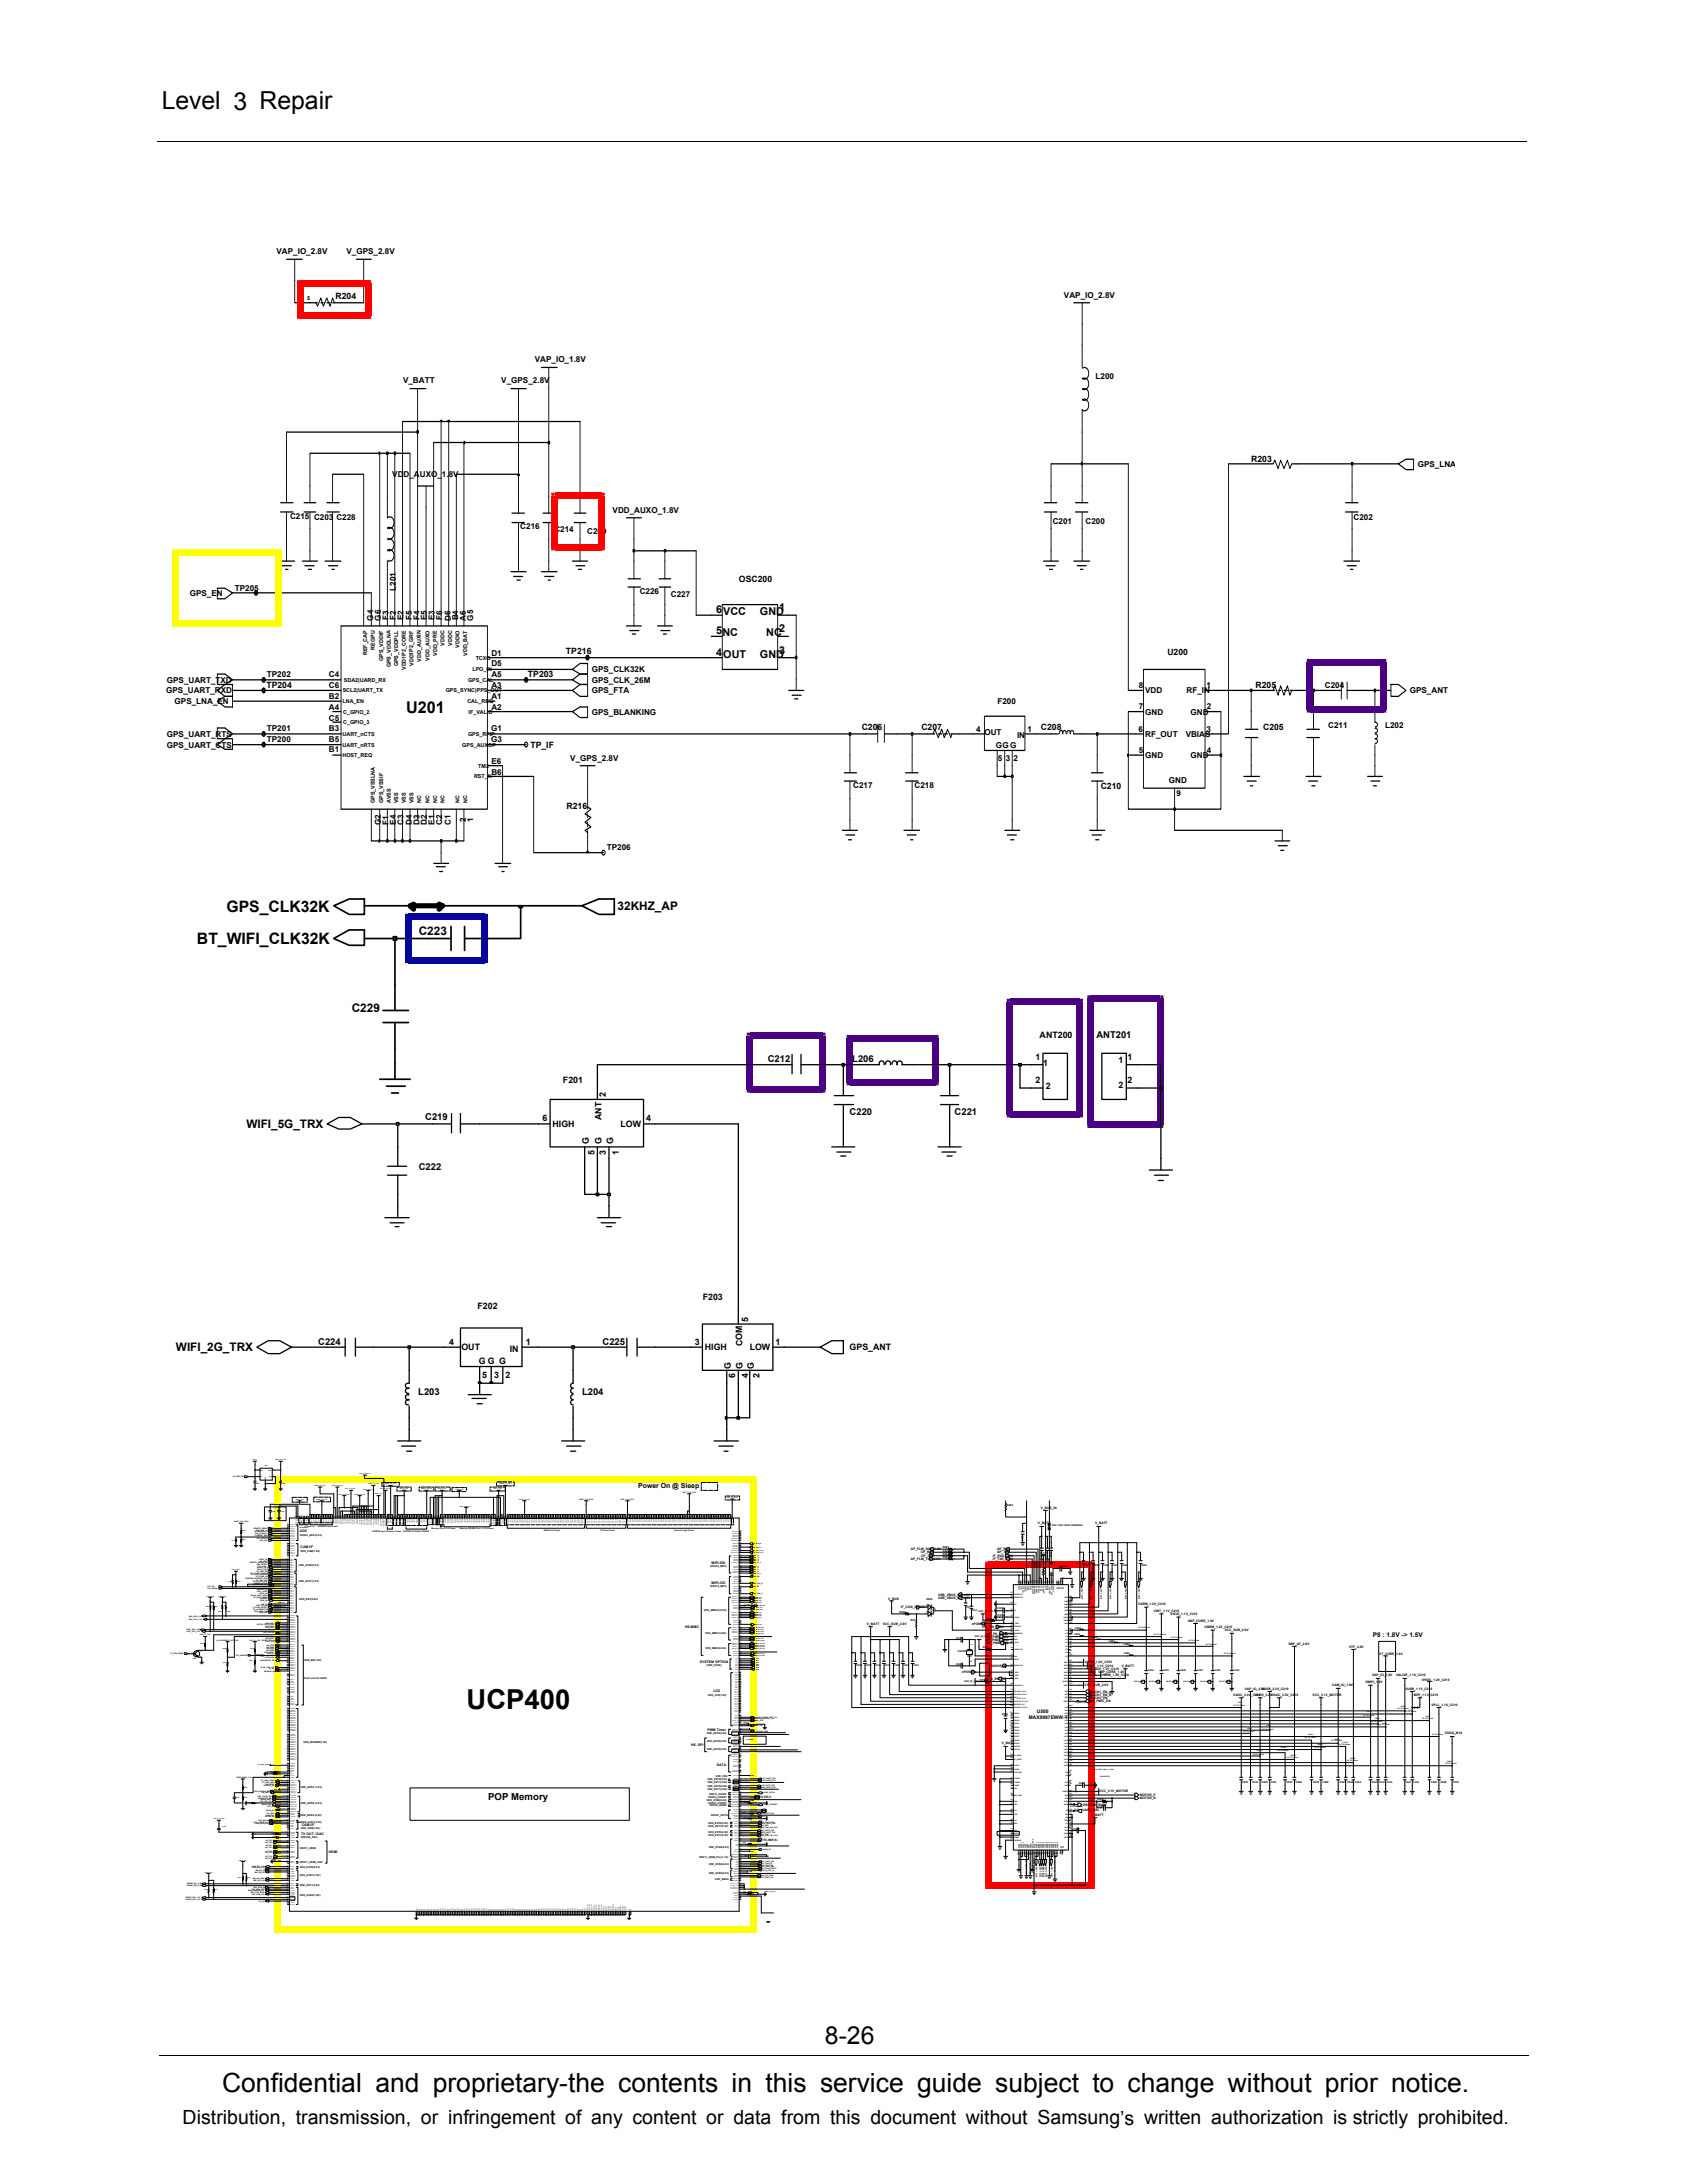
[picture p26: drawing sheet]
<svg xmlns="http://www.w3.org/2000/svg" width="216mm" height="279mm" viewBox="0 0 216 279" stroke-linecap="round" stroke-linejoin="round" font-family="sans-serif">
<defs><g id="words">
<text font-size="3.5" x="59.7" y="218.8">UCP400</text>
<text font-size="3.4" x="28.4" y="267.7">Confidential and proprietary-the contents in this service guide subject to change without prior notice.</text>
<g font-size="3.2">
<text x="20.7" y="14">Level 3 Repair</text>
<text x="105.6" y="261.6">8-26</text>
</g>
<text font-size="2.5" x="23.4" y="271.9">Distribution, transmission, or infringement of any content or data from this document without Samsung’s written authorization is strictly prohibited.</text>
<text font-size="2.1" x="52" y="91.2">U201</text>
<g font-size="2">
<text x="29" y="116.7">GPS_CLK32K</text>
<text x="25.2" y="120.8">BT_WIFI_CLK32K</text>
</g>
<g font-size="1.5">
<text x="53.6" y="119.7">C223</text>
<text x="79" y="116.5">32KHZ_AP</text>
<text x="45" y="129.6">C229</text>
<text x="31.5" y="144.4">WIFI_5G_TRX</text>
<text x="22.5" y="173">WIFI_2G_TRX</text>
</g>
<g font-size="1.4">
<text x="91.7" y="78.4">6</text>
<text x="91.7" y="81.2">5</text>
<text x="92.5" y="81.4">NC</text>
<text x="92.6" y="78.7">VCC</text>
<text x="97.3" y="78.7">GND</text>
<text x="98.1" y="81.4">NC</text>
<text x="99.7" y="78.1">1</text>
<text x="99.7" y="83.7">3</text>
<text x="99.7" y="80.9">2</text>
<text x="91.7" y="84">4</text>
<text x="92.6" y="84.2">OUT</text>
<text x="97.3" y="84.2">GND</text>
</g>
<g font-size="1.2">
<text x="98.3" y="136">C212</text>
<text x="109.1" y="136">L206</text>
<text x="140.3" y="132.8">ANT201</text>
<text x="54.4" y="143.3">C219</text>
<text x="108.7" y="142.7">C220</text>
<text x="122.2" y="142.7">C221</text>
<text x="53.6" y="149.8">C222</text>
<text x="40.7" y="172.1">C224</text>
<text x="77.1" y="172.1">C225</text>
<text x="53.5" y="178.5">L203</text>
<text x="74.5" y="178.5">L204</text>
<text x="62.5" y="230.4">POP Memory</text>
</g>
<g font-size="1.1">
<text x="42.9" y="38.3">R204</text>
<text x="160.1" y="59.1">R203</text>
<text x="94.6" y="74.5">OSC200</text>
<text x="72.4" y="83.7">TP216</text>
<text x="149.4" y="83.9">U200</text>
<text x="34.1" y="88">TP204</text>
<text x="67.6" y="86.7">TP203</text>
<text x="160.7" y="88.1">R205</text>
<text x="67.9" y="95.7">TP_IF</text>
<text x="110.3" y="93.5">C206</text>
<text x="117.9" y="93.5">C207</text>
<text x="133.2" y="93.5">C208</text>
<text x="161.6" y="93.5">C205</text>
<text x="140.9" y="101">C210</text>
<text x="72.5" y="103.6">R216</text>
<text x="132.5" y="135.6">1</text>
<text x="133.1" y="132.8">ANT200</text>
<text x="133.5" y="136.4">1</text>
<text x="143.1" y="136.1">1</text>
<text x="144.3" y="135.6">1</text>
<text x="69.4" y="143.5">6</text>
<text x="72.1" y="138.6">F201</text>
<text x="77" y="143.4" transform="rotate(-90 77 143.4)">ANT</text>
<text x="77.6" y="140.4" transform="rotate(-90 77.6 140.4)">2</text>
<text x="82.7" y="143.5">4</text>
<text x="132.5" y="138.6">2</text>
<text x="133.8" y="139.4">2</text>
<text x="143.1" y="139.3">2</text>
<text x="144.3" y="138.6">2</text>
<text x="70.7" y="144.3">HIGH</text>
<text x="75.4" y="146.5" transform="rotate(-90 75.4 146.5)">G</text>
<text x="76.1" y="147.8" transform="rotate(-90 76.1 147.8)">5</text>
<text x="77" y="146.5" transform="rotate(-90 77 146.5)">G</text>
<text x="77.6" y="147.8" transform="rotate(-90 77.6 147.8)">3</text>
<text x="78.5" y="146.5" transform="rotate(-90 78.5 146.5)">G</text>
<text x="79.2" y="147.8" transform="rotate(-90 79.2 147.8)">1</text>
<text x="79.4" y="144.3">LOW</text>
<text x="61.1" y="167.6">F202</text>
<text x="89.9" y="166.3">F203</text>
<text x="57.5" y="172.1">4</text>
<text x="59.1" y="172.7">OUT</text>
<text x="65.2" y="173.1">IN</text>
<text x="67.3" y="172.1">1</text>
<text x="88.9" y="172.1">3</text>
<text x="90.2" y="172.8">HIGH</text>
<text x="95" y="172.3" transform="rotate(-90 95 172.3)">COM</text>
<text x="95.7" y="169.1" transform="rotate(-90 95.7 169.1)">5</text>
<text x="95.9" y="172.8">LOW</text>
<text x="99.2" y="172.1">1</text>
<text x="108.7" y="172.8">GPS_ANT</text>
<text x="61.3" y="174.6">G G G</text>
<text x="61.7" y="176.4">5</text>
<text x="63.2" y="176.4">3</text>
<text x="64.7" y="176.4">2</text>
<text x="93.5" y="175.2" transform="rotate(-90 93.5 175.2)">G</text>
<text x="94.1" y="176.3" transform="rotate(-90 94.1 176.3)">6</text>
<text x="95" y="175.2" transform="rotate(-90 95 175.2)">G</text>
<text x="95.7" y="176.3" transform="rotate(-90 95.7 176.3)">4</text>
<text x="96.5" y="175.2" transform="rotate(-90 96.5 175.2)">G</text>
<text x="97.2" y="176.3" transform="rotate(-90 97.2 176.3)">2</text>
</g>
<g font-size="1">
<text x="35.4" y="32.5">VAP_IO_2.8V</text>
<text x="44.3" y="32.5">V_GPS_2.8V</text>
<text x="136.2" y="38.1">VAP_IO_2.8V</text>
<text x="68.5" y="46.4">VAP_IO_1.8V</text>
<text x="51.6" y="49.1">V_BATT</text>
<text x="64.2" y="49.1">V_GPS_2.8V</text>
<text x="140.2" y="48.5">L200</text>
<text x="181.4" y="59.7">GPS_LNA</text>
<text x="50.2" y="61.1">VDD_AUXO_1.8V</text>
<text x="78.4" y="65.6">VDD_AUXO_1.8V</text>
<text x="37.1" y="66.4">C215</text>
<text x="40.2" y="66.6">C203</text>
<text x="43.1" y="66.6">C228</text>
<text x="66.6" y="67.7">C216</text>
<text x="71" y="68.1">C214</text>
<text x="75.1" y="68.4">C209</text>
<text x="134.7" y="67">C201</text>
<text x="138.9" y="67">C200</text>
<text x="173.2" y="66.6">C202</text>
<text x="24.3" y="76.3">GPS_EN</text>
<text x="30.1" y="75.7">TP205</text>
<text x="50.7" y="75.6" transform="rotate(-90 50.7 75.6)">L201</text>
<text x="81.9" y="76.1">C226</text>
<text x="85.9" y="76.3">C227</text>
<text x="47.8" y="79.4" transform="rotate(-90 47.8 79.4)">G4</text>
<text x="48.7" y="79.4" transform="rotate(-90 48.7 79.4)">G6</text>
<text x="49.7" y="79.4" transform="rotate(-90 49.7 79.4)">F3</text>
<text x="50.7" y="79.4" transform="rotate(-90 50.7 79.4)">F2</text>
<text x="51.6" y="79.4" transform="rotate(-90 51.6 79.4)">E2</text>
<text x="52.7" y="79.4" transform="rotate(-90 52.7 79.4)">F5</text>
<text x="53.7" y="79.4" transform="rotate(-90 53.7 79.4)">F4</text>
<text x="54.6" y="79.4" transform="rotate(-90 54.6 79.4)">E5</text>
<text x="55.6" y="79.4" transform="rotate(-90 55.6 79.4)">E3</text>
<text x="56.6" y="79.4" transform="rotate(-90 56.6 79.4)">F6</text>
<text x="57.7" y="79.4" transform="rotate(-90 57.7 79.4)">D6</text>
<text x="58.6" y="79.4" transform="rotate(-90 58.6 79.4)">B4</text>
<text x="59.6" y="79.4" transform="rotate(-90 59.6 79.4)">A6</text>
<text x="60.6" y="79.4" transform="rotate(-90 60.6 79.4)">G5</text>
<text x="62.9" y="83.9">D1</text>
<text x="21.3" y="88.8">GPS_UART_RXD</text>
<text x="21.4" y="87.4">GPS_UART_TXD</text>
<text x="34.2" y="86.7">TP202</text>
<text x="42.1" y="88">C6</text>
<text x="42.1" y="86.7">C4</text>
<text x="42.1" y="89.5">B2</text>
<text x="62.9" y="85.3">D5</text>
<text x="62.9" y="89.5">A1</text>
<text x="62.9" y="88">A3</text>
<text x="62.9" y="86.7">A5</text>
<text x="75.7" y="87.4">GPS_CLK_26M</text>
<text x="75.7" y="88.8">GPS_FTA</text>
<text x="75.7" y="86">GPS_CLK32K</text>
<text x="145.7" y="88.1">8</text>
<text x="146.6" y="88.8">VDD</text>
<text x="151.9" y="88.7">RF_IN</text>
<text x="154.4" y="88.1">1</text>
<text x="169.5" y="88.1">C204</text>
<text x="180.4" y="88.8">GPS_ANT</text>
<text x="21.4" y="95.7">GPS_UART_CTS</text>
<text x="21.4" y="94.3">GPS_UART_RTS</text>
<text x="22.4" y="90.1">GPS_LNA_EN</text>
<text x="34.2" y="93.6">TP201</text>
<text x="34.2" y="94.9">TP200</text>
<text x="42.1" y="92.2">C5</text>
<text x="42.1" y="93.6">B3</text>
<text x="42.1" y="94.9">B5</text>
<text x="42.1" y="90.8">A4</text>
<text x="62.9" y="93.6">G1</text>
<text x="62.9" y="94.9">G3</text>
<text x="62.9" y="90.8">A2</text>
<text x="75.7" y="91.5">GPS_BLANKING</text>
<text x="124.9" y="93.6">4</text>
<text x="126" y="94.1">OUT</text>
<text x="127.4" y="95.8">GGG</text>
<text x="127.7" y="90.1">F200</text>
<text x="130.2" y="94.4">IN</text>
<text x="131.5" y="93.6">1</text>
<text x="145.7" y="93.6">6</text>
<text x="145.7" y="90.8">7</text>
<text x="146.6" y="91.5">GND</text>
<text x="146.6" y="94.3">RF_OUT</text>
<text x="151.7" y="94.3">VBIAS</text>
<text x="152.4" y="91.5">GND</text>
<text x="154.4" y="93.6">3</text>
<text x="154.4" y="90.8">2</text>
<text x="170" y="93.2">C211</text>
<text x="177.3" y="93.2">L202</text>
<text x="42.1" y="96.3">B1</text>
<text x="62.9" y="97.8">E6</text>
<text x="62.9" y="99.1">B6</text>
<text x="73" y="97.3">V_GPS_2.8V</text>
<text x="109.2" y="100.9">C217</text>
<text x="117.1" y="100.9">C218</text>
<text x="127.7" y="97.4">5</text>
<text x="128.7" y="97.4">3</text>
<text x="129.7" y="97.4">2</text>
<text x="145.7" y="96.3">5</text>
<text x="146.6" y="97">GND</text>
<text x="149.6" y="100.2">GND</text>
<text x="150.6" y="101.9">9</text>
<text x="152.4" y="97">GND</text>
<text x="154.4" y="96.3">4</text>
<text x="48.7" y="105.6" transform="rotate(-90 48.7 105.6)">G2</text>
<text x="49.7" y="105.5" transform="rotate(-90 49.7 105.5)">F1</text>
<text x="50.7" y="105.6" transform="rotate(-90 50.7 105.6)">E4</text>
<text x="51.6" y="105.6" transform="rotate(-90 51.6 105.6)">C3</text>
<text x="52.7" y="105.6" transform="rotate(-90 52.7 105.6)">D4</text>
<text x="53.7" y="105.6" transform="rotate(-90 53.7 105.6)">D3</text>
<text x="54.6" y="105.6" transform="rotate(-90 54.6 105.6)">D2</text>
<text x="55.6" y="105.6" transform="rotate(-90 55.6 105.6)">E1</text>
<text x="56.6" y="105.6" transform="rotate(-90 56.6 105.6)">C2</text>
<text x="57.7" y="105.6" transform="rotate(-90 57.7 105.6)">C1</text>
<text x="59.6" y="105.2" transform="rotate(-90 59.6 105.2)">2</text>
<text x="60.6" y="105.2" transform="rotate(-90 60.6 105.2)">1</text>
<text x="77.7" y="108.8">TP206</text>
</g>
<text font-size=".9" x="81.7" y="190.5">Power On @ Sleep</text>
<text font-size=".8" x="175.7" y="209.5">P8 : 1.8V -&gt; 1.5V</text>
<g font-size=".7">
<text x="39.3" y="38.4">5</text>
<text x="47" y="83.9" transform="rotate(-90 47 83.9)">REF_CAP</text>
<text x="48" y="83.2" transform="rotate(-90 48 83.2)">REGPU</text>
<text x="55.9" y="84" transform="rotate(-90 55.9 84)">VDD_PRE</text>
<text x="56.9" y="82.7" transform="rotate(-90 56.9 82.7)">VDDC</text>
<text x="57.9" y="82.7" transform="rotate(-90 57.9 82.7)">VDDC</text>
<text x="58.8" y="82.9" transform="rotate(-90 58.8 82.9)">VDDIO</text>
<text x="59.8" y="84" transform="rotate(-90 59.8 84)">VDD_BAT</text>
<text x="43.8" y="90">LNA_EN</text>
<text x="43.9" y="88.6">SCL2|UART_TX</text>
<text x="44" y="87.3">SDA2|UARD_RX</text>
<text x="49" y="84.6" transform="rotate(-90 49 84.6)">GPS_VDDIF</text>
<text x="50" y="85.4" transform="rotate(-90 50 85.4)">GPS_VDDLNA</text>
<text x="51" y="85.3" transform="rotate(-90 51 85.3)">GPS_VDDPLL</text>
<text x="51.9" y="85.8" transform="rotate(-90 51.9 85.8)">VDD1P2_CORE</text>
<text x="52.9" y="85.2" transform="rotate(-90 52.9 85.2)">VDD1P2_GRF</text>
<text x="53.9" y="84.7" transform="rotate(-90 53.9 84.7)">VDD_AUXIN</text>
<text x="55" y="84.5" transform="rotate(-90 55 84.5)">VDD_AUXO</text>
<text x="57" y="88.6">GPS_SYNC|PPS_OUT</text>
<text x="59.8" y="90">CAL_REQ</text>
<text x="59.9" y="87.3">GPS_CAL</text>
<text x="60.5" y="85.9">LPO_IN</text>
<text x="60.9" y="84.4">TCXO</text>
<text x="43.8" y="94.2">UART_nCTS</text>
<text x="43.8" y="95.5">UART_nRTS</text>
<text x="43.9" y="92.7">C_GPIO_3</text>
<text x="43.9" y="91.3">C_GPIO_2</text>
<text x="59.2" y="95.5">GPS_AUXOP</text>
<text x="59.9" y="94.2">GPS_RFIP</text>
<text x="60" y="91.3">IF_VALID</text>
<text x="43.8" y="96.9">HOST_REQ</text>
<text x="60.7" y="99.6">RST_N</text>
<text x="61.2" y="98.3">TM2</text>
<text x="48" y="102.8" transform="rotate(-90 48 102.8)">GPS_VSSLNA</text>
<text x="49" y="102.8" transform="rotate(-90 49 102.8)">GPS_VSSIF</text>
<text x="50" y="102.8" transform="rotate(-90 50 102.8)">AVSS</text>
<text x="51" y="102.8" transform="rotate(-90 51 102.8)">VSS</text>
<text x="51.9" y="102.8" transform="rotate(-90 51.9 102.8)">VSS</text>
<text x="52.9" y="102.8" transform="rotate(-90 52.9 102.8)">VSS</text>
<text x="53.9" y="102.8" transform="rotate(-90 53.9 102.8)">NC</text>
<text x="55" y="102.8" transform="rotate(-90 55 102.8)">NC</text>
<text x="55.9" y="102.8" transform="rotate(-90 55.9 102.8)">NC</text>
<text x="56.9" y="102.8" transform="rotate(-90 56.9 102.8)">NC</text>
<text x="58.8" y="102.8" transform="rotate(-90 58.8 102.8)">NC</text>
<text x="59.8" y="102.8" transform="rotate(-90 59.8 102.8)">NC</text>
</g>
<g font-size=".6">
<text x="131.7" y="220">MAX8997EWW-T</text>
<text x="132.7" y="219.3">U500</text>
</g>
<g font-size=".4">
<text x="38.4" y="196">ADC</text>
<text x="132.8" y="195.1">V_BATT</text>
<text x="133.2" y="193.1">V_BUS_IN</text>
<text x="140.1" y="195.1">V_BATT</text>
<text x="38.5" y="198.2">CAM I/F</text>
<text x="91.1" y="200.2">MIPI-DSI</text>
<text x="91.1" y="202.7">MIPI-CSI</text>
<text x="116.6" y="198.4">AP_FLM_RXD_2.8V</text>
<text x="116.6" y="199.7">AP_FLM_TXD_2.8V</text>
<text x="117.9" y="198.8">CP_RXD</text>
<text x="117.9" y="199.3">CP_TXD</text>
<text x="127.1" y="199.7">IF_TXD_CON</text>
<text x="127.1" y="199.3">IF_RXD_CON</text>
<text x="127.6" y="198.4">AP_RXD</text>
<text x="127.6" y="198.8">AP_TXD</text>
<text x="87.7" y="208.3">HS-MMC</text>
<text x="111" y="207.9">V_BATT</text>
<text x="113" y="207.9">VCC_SUB_2.0V</text>
<text x="113.7" y="204.7">V_BUS</text>
<text x="115.3" y="205.8">IF_CON_SENSE</text>
<text x="118.5" y="206.5">1</text>
<text x="118.5" y="205.7">2</text>
<text x="119.5" y="206.1">3</text>
<text x="120.1" y="204.2">USB_VBUS_AP_4.9V</text>
<text x="120.1" y="204.6">USB_VBUS_CP_4.9V</text>
<text x="124.4" y="207.9">nPOWER</text>
<text x="125.7" y="208.3">ON_SW_HIGH</text>
<text x="126.2" y="209.6">AP_PMIC_SCL</text>
<text x="126.3" y="209.2">AP_PS_HOLD</text>
<text x="145.7" y="205.5">VARM_1.2V_C210</text>
<text x="147.7" y="206.3">VINT_1.1V_C210</text>
<text x="149.8" y="206.7">VG3D_1.1V_C210</text>
<text x="152" y="207.5">3MP_CORE_1.2V</text>
<text x="154.2" y="208.3">VMEM_1.2V_C210</text>
<text x="156.7" y="208.8">VCC_SUB_2.0V</text>
<text x="89.6" y="212.8">SYSTEM OPTION</text>
<text x="123.1" y="214.2">nPOWER</text>
<text x="126" y="215">AP_N_RST_IN</text>
<text x="126.2" y="210">AP_PMIC_SDA</text>
<text x="126.3" y="210.4">AP_PMIC_IRQ</text>
<text x="126.9" y="213.4">32KHZ_AP</text>
<text x="138.8" y="215.8">VCC_SUB_2.0V</text>
<text x="138.8" y="212.9">VARM_1.2V_C210</text>
<text x="139.2" y="213.4">VINT_1.1V_C210</text>
<text x="139.8" y="213.7">VG3D_1.1V_C210</text>
<text x="140.5" y="214.2">3MP_CORE_1.2V</text>
<text x="140.9" y="214.6">VMEM_1.2V_C210</text>
<text x="143.6" y="213.4">V_BATT</text>
<text x="164.9" y="210.5">3MP_AF_2.8V</text>
<text x="170.5" y="215.8">CAM_IO_1.8V</text>
<text x="172.7" y="211">VTF_2.8V</text>
<text x="174.8" y="215.4">VMIPI_1.8V</text>
<text x="175.6" y="214.6">VAP_IO_1.8V</text>
<text x="176.5" y="211.8">VT_CORE_1.5V</text>
<text x="178.7" y="214.6">VALIVE_1.1V_C210</text>
<text x="181.9" y="215.1">VHSIC_1.2V_C210</text>
<text x="90.5" y="221.6">PWM Timer</text>
<text x="91.3" y="216.6">LCD</text>
<text x="139.5" y="217.9">AP_PMIC_EN</text>
<text x="139.5" y="216.6">BUCK1_EN_A</text>
<text x="139.5" y="217">BUCK1_EN_B</text>
<text x="139.5" y="217.4">BUCK2_EN</text>
<text x="157.8" y="217">VADC_3.3V_C210</text>
<text x="159.3" y="216.2">VAP_IO_2.8V</text>
<text x="160.6" y="217">VLED_3.2VVDAC_3.3V_C210</text>
<text x="161.5" y="216.2">VUSB_3.3V_C210</text>
<text x="168" y="217.1">VCC_3.1V_MOTOR</text>
<text x="179.9" y="216.2">VUSB_1.1V_C210</text>
<text x="180.9" y="217">MIPI_1.1V_C210</text>
<text x="183.2" y="218.4">VPLL_1.1V_C210</text>
<text x="184.9" y="222">VDDQ_M1M</text>
<text x="88.4" y="223.4">HS- SPI</text>
<text x="91.7" y="226">SATA</text>
<text x="128.2" y="223.3">V_BATT</text>
<text x="38.6" y="233.7">CAM I/F</text>
<text x="138.5" y="231.8">UART_SEL</text>
<text x="138.5" y="231.1">VIBTONE_PWM</text>
<text x="139.7" y="232.4">V_BATT</text>
<text x="140.7" y="229.4">VCC_3.1V_MOTOR</text>
<text x="145.9" y="229.9">MOTOR_P</text>
<text x="145.9" y="230.3">MOTOR_N</text>
<text x="38.5" y="234.8">TV OUT / DAC</text>
<text x="42.1" y="237.2">HDMI</text>
</g>
<g font-size=".3">
<text x="38.4" y="196.6">VDD33_ADC(2.8V)</text>
<text x="40.7" y="195.4">LPDDR2 Core Power</text>
<text x="47.6" y="196">LPDDR2 Input Receiver Power</text>
<text x="51.6" y="196">LPDDR2 I/O Buffer POWER</text>
<text x="55.2" y="195.7">Memory Port 0 I/O Power</text>
<text x="58.8" y="195.7">Memory (DRAM) Port 1,2 I/O Power</text>
<text x="69.6" y="195.9">ARM Core Power</text>
<text x="76.9" y="195.9">3D Core Power</text>
<text x="86.3" y="195.9">Internal Logic Power</text>
<text x="128.9" y="192.8">R500</text>
<text x="131" y="197.2" transform="rotate(-90 131 197.2)">C500</text>
<text x="134.3" y="195.8" transform="rotate(-90 134.3 195.8)">R501</text>
<text x="134.7" y="195.3">R10: C501 WAS CHANGED</text>
<text x="38.2" y="200.4">VDD_SYS0(2.8V)</text>
<text x="38.2" y="202.5">VDD_SYS1(1.8V)</text>
<text x="38.5" y="198.6">VDD_CAM(1.8V)</text>
<text x="90.9" y="203.1">(VDD18_MIPI)</text>
<text x="90.9" y="200.6">(VDD18_MIPI)</text>
<text x="120.7" y="199">R504</text>
<text x="120.7" y="198.6">R503</text>
<text x="120.7" y="198.2">R502</text>
<text x="120.7" y="199.4">R505</text>
<text x="133.4" y="199.3" transform="rotate(-90 133.4 199.3)">C501</text>
<text x="133.6" y="201.6" transform="rotate(-90 133.6 201.6)">R507</text>
<text x="134.1" y="199.4" transform="rotate(-90 134.1 199.4)">C503</text>
<text x="134.6" y="199.3" transform="rotate(-90 134.6 199.3)">C502</text>
<text x="135.9" y="200.6">C510</text>
<text x="138.7" y="200.4">C504</text>
<text x="139.9" y="200.4">C505</text>
<text x="141.2" y="200.4">C506</text>
<text x="142.4" y="200.4">C507</text>
<text x="143.6" y="200.4">C508</text>
<text x="146" y="200.4">C509</text>
<text x="38.3" y="204.7">VDD_KEY(2.8V)</text>
<text x="90.1" y="206.2">VDD_MMC01(2.8V)</text>
<text x="90.3" y="209.2">VDD_MMC1(2.8V)</text>
<text x="115.1" y="206.4">R509</text>
<text x="116.5" y="207.4">R511</text>
<text x="118.6" y="204.8">D500</text>
<text x="122.4" y="209.8">C515</text>
<text x="123.6" y="205.8">C511</text>
<text x="124.4" y="206.2">C513</text>
<text x="124.7" y="209.6">VAP_IO_2.8V</text>
<text x="125.2" y="206.4">VAP_IO_2.8V</text>
<text x="126.2" y="207.3">R510</text>
<text x="127.7" y="206.8">C514</text>
<text x="127.7" y="206">C512</text>
<text x="137.5" y="209.3">L501</text>
<text x="137.6" y="208.5">L500</text>
<text x="139.7" y="209.7">L502</text>
<text x="38.9" y="212.6">VDD_M0(1.8V)</text>
<text x="38.9" y="214.9">Don’t use for GPIO</text>
<text x="90.3" y="211.1">VDD_MMC2(2.8V)</text>
<text x="90.4" y="213.2">(VDD_SYS0)</text>
<text x="109.5" y="213.3">C516</text>
<text x="110.8" y="213.3">C517</text>
<text x="112" y="213.3">C518</text>
<text x="113.2" y="213.3">C519</text>
<text x="114.4" y="213.3">C520</text>
<text x="115.6" y="213.3">C521</text>
<text x="116.8" y="213.3">C522</text>
<text x="122.3" y="213.1">C523</text>
<text x="122.6" y="211.4">OSC500</text>
<text x="123.4" y="215.3">VAP_IO_2.8V</text>
<text x="124.4" y="212.7" transform="rotate(-90 124.4 212.7)">2</text>
<text x="124.4" y="210.6" transform="rotate(-90 124.4 210.6)">1</text>
<text x="125.4" y="215.1">R513</text>
<text x="125.8" y="211">R512</text>
<text x="141.9" y="210.1">L503</text>
<text x="143.8" y="210.5">L504</text>
<text x="143.8" y="211.7">L505</text>
<text x="146.9" y="213.9">C524</text>
<text x="148.9" y="213.9">C525</text>
<text x="151.1" y="213.9">C526</text>
<text x="153.3" y="213.9">C527</text>
<text x="155.4" y="213.9">C528</text>
<text x="157.9" y="213.9">C529</text>
<text x="90.4" y="222">VDD_EXT0(2.8V)</text>
<text x="90.6" y="217">VDD_LCD(1.8V)</text>
<text x="128.2" y="219.5">C530</text>
<text x="38.8" y="223.1">VDD_MODEM(1.8V)</text>
<text x="90.4" y="224">VDD_EXT2(2.8V)</text>
<text x="90.4" y="222.9">VDD_EXT0(2.8V)</text>
<text x="90.5" y="227.9">VDD_EXT0(2.8V)</text>
<text x="91.6" y="227.4">VDD_CK0</text>
<text x="38.5" y="232.4">VDD_GPS0 (2.8V)</text>
<text x="38.5" y="230.9">VDD_GPS0 (2.8V)</text>
<text x="38.5" y="228.8">VDD_GPS1 (1.8V)</text>
<text x="38.5" y="233.3">VDD_AUD1(1.8V)</text>
<text x="90.4" y="230.6">VDD_SYS0(2.8V)</text>
<text x="90.5" y="229.2">VDD_EXT1(2.8V)</text>
<text x="90.5" y="228.3">VDD_EXT1(2.8V)</text>
<text x="90.5" y="228.7">VDD_EXT0(2.8V)</text>
<text x="90.6" y="233.4">VDD_EXT0(2.8V)</text>
<text x="90.6" y="230.1">VDD33_UHOST</text>
<text x="90.6" y="233.8">VDD_EXT1(2.8V)</text>
<text x="90.6" y="230.9">VDD33_UHOST</text>
<text x="90.7" y="229.7">VDD12_UHSIC</text>
<text x="90.8" y="231.2">VDD12_UHSIC</text>
<text x="91" y="232.4">VDD33_UOTG</text>
<text x="138.1" y="228.4">C532</text>
<text x="140.5" y="230.4">R514</text>
<text x="140.7" y="231.3">C551</text>
<text x="159" y="228.3">C533</text>
<text x="160.2" y="228.2">C534</text>
<text x="161.5" y="228.2">C535</text>
<text x="162.6" y="228.3">C536</text>
<text x="164.6" y="228.2">C537</text>
<text x="165.8" y="228.2">C538</text>
<text x="168" y="228.2">C539</text>
<text x="169.2" y="228.2">C540</text>
<text x="171.4" y="228.2">C541 C542 C543</text>
<text x="175.6" y="228.2">C544</text>
<text x="176.5" y="228.3">C545</text>
<text x="177.5" y="228.3">C546</text>
<text x="179.9" y="228.3">C547</text>
<text x="180.9" y="228.3">C548</text>
<text x="183.1" y="228.2">C549</text>
<text x="184.3" y="228.2">C550</text>
<text x="186" y="228.3">C531</text>
<text x="38.4" y="238.5">VDD11_HDMI_OSC</text>
<text x="38.4" y="239.1">VDD_EXT0(2.8V)</text>
<text x="38.4" y="236.7">VDD11_HDMI</text>
<text x="38.5" y="234.1">VDD_CAM(1.8V)</text>
<text x="38.5" y="235.2">VDD33A_DAC</text>
<text x="89.5" y="237.8">VDD11_HDMI_PLL(1.1V)</text>
<text x="90.6" y="234.9">VDD_EXT1(2.8V)</text>
<text x="90.6" y="234.6">VDD_EXT0(2.8V)</text>
<text x="90.7" y="239.9">VDD_SYS0(2.8V)</text>
<text x="90.7" y="236.6">VDD_SYS0(2.8V)</text>
<text x="90.7" y="238.7">VDD_SYS0(2.8V)</text>
<text x="137.4" y="234.2">C552</text>
<text x="38.4" y="241.3">VDD_EXT1(2.8V)</text>
<text x="38.4" y="240.1">VDD_AUD1(1.8V)</text>
<text x="38.4" y="242.7">VDD_AUD0(1.8V)</text>
<text x="91.5" y="240.7">VDD_SBUS</text>
</g>
<g font-size=".2">
<text x="29.8" y="189.1">AP_PMIC_EN</text>
<text x="74.1" y="192">VG3D_1.1V_C210</text>
<text x="79.4" y="192">VINT_1.1V_C210</text>
<text x="87.4" y="191.1">VINT_1.1V_C210</text>
<text x="93" y="191.8">VAP_IO_2.8V</text>
<text x="30" y="194.8">VADC_3.3V_C210</text>
<text x="32.5" y="195.7">REMOTE_SENSE</text>
<text x="32.6" y="196.1">ACCESSORY_ID</text>
<text x="32.6" y="196.6">CURRENT_MEA</text>
<text x="32.7" y="196.4">ADC_CHECK_1</text>
<text x="32.8" y="195.9">EAR_ADC_3.5</text>
<text x="32.9" y="197">LCD_SELECT</text>
<text x="33.3" y="197.3">ALS_OUT</text>
<text x="26.6" y="203.4">VOL_DOWN</text>
<text x="26.6" y="203.2">VOL_UP</text>
<text x="31.4" y="202.1">SUSPEND_REQUEST_HSIC</text>
<text x="32" y="200.1">REMOTE_SENSE_IRQ</text>
<text x="32" y="201.4">IPC_SLAVE_WAKEUP</text>
<text x="32.1" y="201.6">IPC_HOST_WAKEUP</text>
<text x="32.4" y="202.9">ACCESSORY_INT</text>
<text x="32.4" y="202.5">TOUCH_INT_1.8V</text>
<text x="32.5" y="202.7">PHONE_ACTIVE</text>
<text x="32.8" y="201.8">CP_DUMP_INT</text>
<text x="32.8" y="202.3">CP_PMU_RST</text>
<text x="32.8" y="201.2">AP_PMIC_IRQ</text>
<text x="32.9" y="201">BUCK1_EN_B</text>
<text x="32.9" y="200.3">SIM_DETECT</text>
<text x="32.9" y="203.8">FUEL_ALERT</text>
<text x="32.9" y="200.7">BUCK1_EN_A</text>
<text x="32.9" y="203.5">MSENSE_INT</text>
<text x="33.1" y="200.5">TA_nCHG</text>
<text x="33.2" y="199.6">GYRO_INT</text>
<text x="33.2" y="204">DOCK_INT</text>
<text x="33.3" y="199.9">PS_VOUT</text>
<text x="96.5" y="201.8">3M_DN</text>
<text x="96.5" y="203.2">3M_DP</text>
<text x="96.5" y="202.7">3M_CLK_N</text>
<text x="129.3" y="203.9">D2</text>
<text x="130.4" y="202.5" transform="rotate(-90 130.4 202.5)">J4</text>
<text x="130.5" y="203.5" transform="rotate(-90 130.5 203.5)">18R1</text>
<text x="130.7" y="202.5" transform="rotate(-90 130.7 202.5)">K3</text>
<text x="130.8" y="203.5" transform="rotate(-90 130.8 203.5)">18T2</text>
<text x="130.9" y="202.5" transform="rotate(-90 130.9 202.5)">G5</text>
<text x="131" y="203.8" transform="rotate(-90 131 203.8)">18RNC1</text>
<text x="131.1" y="202.5" transform="rotate(-90 131.1 202.5)">G3</text>
<text x="131.3" y="203.8" transform="rotate(-90 131.3 203.8)">18TNC2</text>
<text x="131.4" y="202.5" transform="rotate(-90 131.4 202.5)">F4</text>
<text x="131.5" y="203.7" transform="rotate(-90 131.5 203.7)">18VLL</text>
<text x="131.6" y="202.5" transform="rotate(-90 131.6 202.5)">G4</text>
<text x="131.8" y="203.5" transform="rotate(-90 131.8 203.5)">28T1</text>
<text x="131.9" y="202.5" transform="rotate(-90 131.9 202.5)">L4</text>
<text x="132" y="203.5" transform="rotate(-90 132 203.5)">28R2</text>
<text x="132.1" y="202.5" transform="rotate(-90 132.1 202.5)">H5</text>
<text x="132.4" y="202.5" transform="rotate(-90 132.4 202.5)">K4</text>
<text x="132.6" y="202.5" transform="rotate(-90 132.6 202.5)">H6</text>
<text x="132.7" y="203.9" transform="rotate(-90 132.7 203.9)">28RNO1</text>
<text x="132.8" y="202.5" transform="rotate(-90 132.8 202.5)">H4</text>
<text x="133" y="203.8" transform="rotate(-90 133 203.8)">28TNO2</text>
<text x="133.1" y="202.5" transform="rotate(-90 133.1 202.5)">E1</text>
<text x="133.3" y="202.5" transform="rotate(-90 133.3 202.5)">E2</text>
<text x="133.5" y="203.6" transform="rotate(-90 133.5 203.6)">BATT</text>
<text x="133.6" y="202.5" transform="rotate(-90 133.6 202.5)">E3</text>
<text x="133.8" y="202.5" transform="rotate(-90 133.8 202.5)">F1</text>
<text x="134.1" y="202.5" transform="rotate(-90 134.1 202.5)">F2</text>
<text x="134.2" y="203.5" transform="rotate(-90 134.2 203.5)">DCIN</text>
<text x="134.3" y="202.5" transform="rotate(-90 134.3 202.5)">J5</text>
<text x="134.6" y="202.5" transform="rotate(-90 134.6 202.5)">D4</text>
<text x="134.8" y="202.5" transform="rotate(-90 134.8 202.5)">E4</text>
<text x="134.9" y="203.7" transform="rotate(-90 134.9 203.7)">VCOIN</text>
<text x="135.3" y="202.5" transform="rotate(-90 135.3 202.5)">N1</text>
<text x="135.5" y="202.6" transform="rotate(-90 135.5 202.6)">N13</text>
<text x="135.7" y="203.3" transform="rotate(-90 135.7 203.3)">NC</text>
<text x="135.8" y="202.5" transform="rotate(-90 135.8 202.5)">1</text>
<text x="136" y="202.5" transform="rotate(-90 136 202.5)">2</text>
<text x="136.1" y="203.3" transform="rotate(-90 136.1 203.3)">NC</text>
<text x="23.9" y="208.7">FUEL_SDA_1.8V</text>
<text x="23.9" y="208.9">FUEL_SCL_1.8V</text>
<text x="24.2" y="206.9">MHL_SDA_1.8V</text>
<text x="24.2" y="207.3">MHL_SCL_1.8V</text>
<text x="25.6" y="209.3">VAP_IO_1.8V</text>
<text x="27.7" y="210">V_ACCESSORY_OUT_5.0V</text>
<text x="31.9" y="210">VAP_IO_1.8V</text>
<text x="32.1" y="204.3">WLAN_HOST_WAKE</text>
<text x="32.3" y="205.8">T_FLASH_DETECT</text>
<text x="32.4" y="206">TA_nCONNECTED</text>
<text x="32.5" y="204.5">BT_HOST_WAKE</text>
<text x="32.6" y="206.3">EAR_SEND_END</text>
<text x="32.8" y="205.6">USB_OTG_EN</text>
<text x="32.9" y="208">ACTIVE_STATE_HSIC</text>
<text x="33.2" y="206.5">HDMI_HPD</text>
<text x="33.3" y="204.7">nPOWER</text>
<text x="33.3" y="204.9">IRDA_EN</text>
<text x="33.5" y="205.4">DET_3.5</text>
<text x="33.5" y="210">RESET_REQ_N</text>
<text x="33.7" y="209">PDA_ACTIVE</text>
<text x="34" y="208.2">GPS_CNTL</text>
<text x="34" y="209.7">USB_SEL3</text>
<text x="34" y="207.8">USB_SEL1</text>
<text x="34" y="208.4">USB_SEL2</text>
<text x="96.5" y="204.1">3M_CLK_P</text>
<text x="128.4" y="209.3">AP_PS_HOLD</text>
<text x="129.3" y="205.2">G2</text>
<text x="129.3" y="208.1">E5</text>
<text x="129.3" y="208.5">E6</text>
<text x="129.3" y="209.3">E7</text>
<text x="129.3" y="206.8">F3</text>
<text x="129.3" y="208.9">F5</text>
<text x="129.3" y="207.7">F6</text>
<text x="129.3" y="209.7">F7</text>
<text x="129.3" y="206">D1</text>
<text x="129.3" y="204.3">D3</text>
<text x="129.8" y="208.3">PWRON</text>
<text x="129.8" y="208.7">JIGON</text>
<text x="129.8" y="209.5">SCL</text>
<text x="129.8" y="205.4">BC</text>
<text x="129.8" y="207.1">VICHG</text>
<text x="129.8" y="209.1">PWRHOLD</text>
<text x="129.8" y="207.9">_ONO</text>
<text x="129.8" y="209.9">SDA</text>
<text x="129.8" y="206.2">VL</text>
<text x="129.8" y="204.2">SAFEOUT1</text>
<text x="129.8" y="204.6">SAFEOUT2</text>
<text x="132.2" y="204" transform="rotate(-90 132.2 204)">28TCOM1</text>
<text x="132.5" y="204" transform="rotate(-90 132.5 204)">28RCOM2</text>
<text x="133.7" y="204" transform="rotate(-90 133.7 204)">_DETBAT</text>
<text x="134.4" y="204" transform="rotate(-90 134.4 204)">VBATTFG</text>
<text x="134.7" y="204.1" transform="rotate(-90 134.7 204.1)">VCC_32CP</text>
<text x="136.2" y="207.1">INB06A</text>
<text x="136.2" y="207.5">INB06B</text>
<text x="136.2" y="205.4">INB02</text>
<text x="136.2" y="204.6">INB01</text>
<text x="136.2" y="205">INB01</text>
<text x="136.2" y="205.8">INB03</text>
<text x="136.3" y="206.6">INB05</text>
<text x="136.3" y="206.2">INB04</text>
<text x="136.3" y="207.9">INB07</text>
<text x="136.4" y="209.1">LX1</text>
<text x="136.4" y="209.5">LX2</text>
<text x="136.4" y="208.7">LX1</text>
<text x="136.4" y="209.9">LX3</text>
<text x="136.9" y="205.2">A12</text>
<text x="136.9" y="205.6">E12</text>
<text x="136.9" y="207.7">E13</text>
<text x="136.9" y="209.3">B13</text>
<text x="136.9" y="209.7">D13</text>
<text x="136.9" y="208.5">M7</text>
<text x="136.9" y="204.3">M8</text>
<text x="136.9" y="206.4">M3</text>
<text x="136.9" y="204.8">N8</text>
<text x="136.9" y="206">N3</text>
<text x="136.9" y="208.9">N7</text>
<text x="136.9" y="207.3">B9</text>
<text x="136.9" y="206.8">A9</text>
<text x="138.6" y="204.7" transform="rotate(-90 138.6 204.7)">BUCK1_GND</text>
<text x="139.8" y="204.7" transform="rotate(-90 139.8 204.7)">BUCK2_GND</text>
<text x="141" y="204.7" transform="rotate(-90 141 204.7)">BUCK3_GND</text>
<text x="142.2" y="204.7" transform="rotate(-90 142.2 204.7)">BUCK4_GND</text>
<text x="144.2" y="204.7" transform="rotate(-90 144.2 204.7)">BUCK5_GND</text>
<text x="145.7" y="208.4">UP TO 2500mA</text>
<text x="145.9" y="204.7" transform="rotate(-90 145.9 204.7)">BUCK7_GND</text>
<text x="147.7" y="209.2">UP TO 1200mA</text>
<text x="149.8" y="209.7">UP TO 1500mA</text>
<text x="21.8" y="211.8">IF_CON_SENSE</text>
<text x="24.5" y="211.6">1</text>
<text x="25.6" y="211.5">3</text>
<text x="25.6" y="212">2</text>
<text x="30.2" y="211.9">TSP_VENDOR</text>
<text x="33.3" y="212.6">ACCESSORY_EN</text>
<text x="33.4" y="213.4">OLED_FLM_1.8V</text>
<text x="33.8" y="214">MICBIAS_EN</text>
<text x="33.9" y="211.5">GPS_nRST</text>
<text x="33.9" y="212.2">CURR_ADJ</text>
<text x="34" y="210.2">UART_SEL</text>
<text x="34.1" y="210.9">HW_REV1</text>
<text x="34.1" y="211.1">HW_REV2</text>
<text x="34.1" y="211.3">HW_REV3</text>
<text x="34.1" y="210.6">HW_REV0</text>
<text x="34.2" y="211.8">GPS_EN</text>
<text x="34.4" y="213.7">TA_EN</text>
<text x="129.3" y="211.8">C1</text>
<text x="129.3" y="214.7">D6</text>
<text x="129.3" y="210.2">D7</text>
<text x="129.3" y="214.3">D8</text>
<text x="129.3" y="213.8">D9</text>
<text x="129.3" y="212.2">C2</text>
<text x="129.3" y="213">C3</text>
<text x="129.3" y="211">C4</text>
<text x="129.3" y="215.5">K9</text>
<text x="129.8" y="212">XIN</text>
<text x="129.8" y="214.9">_RSO</text>
<text x="129.8" y="210.3">_IRQ1</text>
<text x="129.8" y="214.5">_MR2</text>
<text x="129.8" y="214.1">_MR1</text>
<text x="129.8" y="212.4">XOUT</text>
<text x="129.8" y="213.3">32KHZ_AP</text>
<text x="129.8" y="211.2">32KHZ_CP</text>
<text x="129.8" y="215.8">IN21LDO 21</text>
<text x="136" y="215.3">BUCK6EN</text>
<text x="136.2" y="212.8">BUCK1</text>
<text x="136.2" y="213.3">BUCK2</text>
<text x="136.2" y="214.9">BUCK6</text>
<text x="136.2" y="214.5">BUCK5</text>
<text x="136.2" y="215.8">BUCK7</text>
<text x="136.2" y="213.7">BUCK3</text>
<text x="136.2" y="214.1">BUCK4</text>
<text x="136.4" y="210.8">LX5</text>
<text x="136.4" y="210.3">LX4</text>
<text x="136.4" y="211.6">LX6</text>
<text x="136.4" y="211.2">LX6</text>
<text x="136.4" y="212">LX7</text>
<text x="136.9" y="213">B12</text>
<text x="136.9" y="215.5">F12</text>
<text x="136.9" y="211.8">F13</text>
<text x="136.9" y="213.5">D12</text>
<text x="136.9" y="212.6">M5</text>
<text x="136.9" y="214.3">M2</text>
<text x="136.9" y="213.8">M4</text>
<text x="136.9" y="210.6">N2</text>
<text x="136.9" y="210.2">N4</text>
<text x="136.9" y="211.4">B8</text>
<text x="136.9" y="211">A8</text>
<text x="136.9" y="215.1">C8</text>
<text x="136.9" y="214.7">C9</text>
<text x="145.2" y="215.3">BUCK1_GND</text>
<text x="147.1" y="215.3">BUCK2_GND</text>
<text x="149.3" y="215.3">BUCK3_GND</text>
<text x="151.5" y="215.3">BUCK4_GND</text>
<text x="152.1" y="210.1">UP TO 600mA</text>
<text x="153.6" y="215.3">BUCK5_GND</text>
<text x="154.3" y="210.5">UP TO 600mA</text>
<text x="156.1" y="215.3">BUCK7_GND</text>
<text x="156.6" y="211.7">UP TO 1500mA</text>
<text x="96.7" y="220.1">AMOLED_RESET_1.8V</text>
<text x="96.7" y="221">MHL_INT</text>
<text x="96.7" y="221.6">VIBTONE_PWM</text>
<text x="96.7" y="220.3">MHL_RST</text>
<text x="96.7" y="219.9">PANEL_CRACK_DET_1.8V</text>
<text x="129.3" y="218.4">M10</text>
<text x="129.3" y="220.5">F10</text>
<text x="129.3" y="220.1">F11</text>
<text x="129.3" y="218">N10</text>
<text x="129.3" y="221.3">G10</text>
<text x="129.3" y="220.9">G11</text>
<text x="129.3" y="219.7">E10</text>
<text x="129.3" y="219.3">E11</text>
<text x="129.3" y="217.6">L10</text>
<text x="129.3" y="217.2">L11</text>
<text x="129.3" y="216.8">L12</text>
<text x="129.3" y="216.3">L13</text>
<text x="129.3" y="221.7">E9</text>
<text x="129.8" y="218.6">INL6LDO 2,3,5,10</text>
<text x="129.8" y="220.7">GPIO3</text>
<text x="129.8" y="220.3">GPIO2</text>
<text x="129.8" y="218.2">INL5LDO 4,6,7</text>
<text x="129.8" y="221.5">GPIO5</text>
<text x="129.8" y="221.1">GPIO4</text>
<text x="129.8" y="221.9">GPIO6</text>
<text x="129.8" y="219.8">GPIO1</text>
<text x="129.8" y="219.4">GPIO0</text>
<text x="129.8" y="217.8">INL4LDO 12,13,18</text>
<text x="129.8" y="217.4">INL3</text>
<text x="129.8" y="217">INL2LDO 8.16.17</text>
<text x="129.8" y="216.6">INL1LDO 1,9,15</text>
<text x="130.2" y="217.4">LDO 11,14</text>
<text x="136.1" y="217.8">PWREN</text>
<text x="136.3" y="221.1">LDO7</text>
<text x="136.3" y="219.8">LDO4</text>
<text x="136.3" y="220.3">LDO5</text>
<text x="136.3" y="219">LDO2</text>
<text x="136.3" y="219.4">LDO3</text>
<text x="136.3" y="221.5">LDO8</text>
<text x="136.3" y="218.6">LDO1</text>
<text x="136.3" y="220.7">LDO6</text>
<text x="136.3" y="221.9">LDO9</text>
<text x="136.3" y="217.4">SET3</text>
<text x="136.3" y="217">SET2</text>
<text x="136.3" y="216.6">SET1</text>
<text x="136.9" y="219.7">N12</text>
<text x="136.9" y="219.3">M11</text>
<text x="136.9" y="221.3">M12</text>
<text x="136.9" y="218.4">M13</text>
<text x="136.9" y="221.7">J13</text>
<text x="136.9" y="220.5">N11</text>
<text x="136.9" y="220.1">M9</text>
<text x="136.9" y="217.2">G7</text>
<text x="136.9" y="220.9">N9</text>
<text x="136.9" y="218.8">L8</text>
<text x="136.9" y="216.8">H7</text>
<text x="136.9" y="216.3">H8</text>
<text x="136.9" y="217.6">H9</text>
<text x="137.6" y="218">AP_PMIC_EN</text>
<text x="157.9" y="218.3">UP TO 150mA</text>
<text x="158.4" y="218">LDO1</text>
<text x="159.2" y="221.7">UP TO 150mA</text>
<text x="159.6" y="221.3">LDO9</text>
<text x="161.6" y="221.4">UP TO 450mA</text>
<text x="162.1" y="221">LDO8</text>
<text x="174.5" y="219.6">UP TO 300mA</text>
<text x="174.9" y="219.2">LDO4</text>
<text x="175.5" y="220.4">UP TO 300mA</text>
<text x="176" y="220">LDO6</text>
<text x="176.5" y="220.8">UP TO 150mA</text>
<text x="176.9" y="220.6">LDO7</text>
<text x="178.9" y="218.7">UP TO 150mA</text>
<text x="179.3" y="218.5">LDO2</text>
<text x="179.9" y="219.2">UP TO 300mA</text>
<text x="180.3" y="219">LDO3</text>
<text x="182" y="220">UP TO 300mA</text>
<text x="182.5" y="219.8">LDO5</text>
<text x="30.2" y="227.6">VDDQ_M1M2_1.2V</text>
<text x="97.5" y="227.9">GPS_UART_CTS</text>
<text x="97.7" y="227.7">BT_UART_CTS</text>
<text x="129.3" y="225">D10</text>
<text x="129.3" y="224.6">D11</text>
<text x="129.3" y="223.8">G8</text>
<text x="129.3" y="223.4">G9</text>
<text x="129.3" y="223">F8</text>
<text x="129.3" y="222.5">F9</text>
<text x="129.3" y="222.1">E8</text>
<text x="129.3" y="226.7">C5</text>
<text x="129.3" y="226.3">A2</text>
<text x="129.3" y="225.8">A3</text>
<text x="129.3" y="227.5">J1</text>
<text x="129.3" y="227.9">K1</text>
<text x="129.8" y="224">GPIO11</text>
<text x="129.8" y="223.6">GPIO10</text>
<text x="129.8" y="223.2">GPIO9</text>
<text x="129.8" y="222.8">GPIO8</text>
<text x="129.8" y="222.3">GPIO7</text>
<text x="129.8" y="225.3">IN_GPIO2</text>
<text x="129.8" y="224.8">IN_GPIO1</text>
<text x="129.8" y="226.9">FLED_EN</text>
<text x="129.8" y="226.5">FLED2</text>
<text x="129.8" y="226.1">FLED1</text>
<text x="129.8" y="227.7">COMN1</text>
<text x="136.2" y="222.3">LDO10</text>
<text x="136.2" y="224">LDO14</text>
<text x="136.2" y="224.4">LDO16</text>
<text x="136.2" y="224.8">LDO15</text>
<text x="136.2" y="226.1">LDO21</text>
<text x="136.2" y="223.6">LDO13</text>
<text x="136.2" y="225.7">LDO18</text>
<text x="136.2" y="223.2">LDO12</text>
<text x="136.2" y="222.8">LDO11</text>
<text x="136.2" y="225.3">LDO17</text>
<text x="136.4" y="227.3">LXF</text>
<text x="136.4" y="226.9">LXF</text>
<text x="136.9" y="223.8">K11</text>
<text x="136.9" y="224.2">K12</text>
<text x="136.9" y="224.6">K13</text>
<text x="136.9" y="225.4">K10</text>
<text x="136.9" y="223">J10</text>
<text x="136.9" y="222.5">J11</text>
<text x="136.9" y="225">J12</text>
<text x="136.9" y="222.1">L9</text>
<text x="136.9" y="227.1">B5</text>
<text x="136.9" y="227.9">A4</text>
<text x="136.9" y="226.7">A5</text>
<text x="136.9" y="225.8">K8</text>
<text x="136.9" y="223.4">J9</text>
<text x="139.7" y="226.5">REV1.0: L507 2.2uH -&gt; 1.5uH</text>
<text x="140.8" y="227.5">2203-007701</text>
<text x="160.4" y="224.6">UP TO 450mA</text>
<text x="160.8" y="224.2">LDO15</text>
<text x="163.5" y="224.2">UP TO 300mA</text>
<text x="164" y="223.7">LDO16</text>
<text x="164.7" y="225">UP TO 150mA</text>
<text x="165.2" y="224.7">LDO17</text>
<text x="167" y="222.5">UP TO 150mA</text>
<text x="167.4" y="222.1">LDO11</text>
<text x="168.2" y="223.7">UP TO 150mA</text>
<text x="168.6" y="223.3">LDO14</text>
<text x="170.4" y="222.9">UP TO 150mA</text>
<text x="170.8" y="222.7">LDO12</text>
<text x="171.4" y="223.3">UP TO 300mA</text>
<text x="171.9" y="223.1">LDO13</text>
<text x="172.4" y="225.4">UP TO 150mA</text>
<text x="172.8" y="225.2">LDO18</text>
<text x="183.3" y="222.1">UP TO 300mA</text>
<text x="185" y="225.8">UP TO 300mA</text>
<text x="185.2" y="225.5">LDO21</text>
<text x="32.4" y="233.3">XTAL_24MHZ_AP</text>
<text x="32.6" y="229.3">EAR_MICBIAS_EN</text>
<text x="32.6" y="233.5">CAM_AVDD_EN</text>
<text x="33" y="230">CAM_FLASH_EN</text>
<text x="33" y="230.2">CAM_MOVIE_EN</text>
<text x="33" y="233">CAM_MCLK</text>
<text x="33.3" y="230.7">TSP_LDO_ON</text>
<text x="33.4" y="230.4">WLAN_nRST</text>
<text x="33.4" y="228">VT_CAM_nSTBY</text>
<text x="33.5" y="229.5">3M_nRST</text>
<text x="33.5" y="228.2">VT_CAM_nRST</text>
<text x="33.5" y="231.1">WLAN_EN2</text>
<text x="33.8" y="228.6">DOUBLE_RR</text>
<text x="34" y="232.6">BUCK2_EN</text>
<text x="34" y="228.5">3M_nSTBY</text>
<text x="34" y="232.4">HDMI_EN1</text>
<text x="34.1" y="231.7">WLAN_EN</text>
<text x="34.1" y="232.2">BT_nRST</text>
<text x="34.2" y="231.3">LCD_EN</text>
<text x="97.3" y="229.9">AP_HOST_D-</text>
<text x="97.3" y="230.1">AP_HOST_D+</text>
<text x="97.5" y="233.9">AP_FLM_RXD_2.8V</text>
<text x="97.5" y="233.3">BT_UART_RXD</text>
<text x="97.5" y="233.5">GPS_UART_RXD</text>
<text x="97.5" y="233.7">AP_RXD</text>
<text x="97.5" y="228.9">GPS_UART_RTS</text>
<text x="97.5" y="232.6">OTG_ID</text>
<text x="97.6" y="232.2">USB_OTG_EN</text>
<text x="97.6" y="228.6">BT_UART_RTS</text>
<text x="97.8" y="231.1">HSIC_STROBE1</text>
<text x="97.8" y="229.5">HSIC_DATA1</text>
<text x="129.3" y="230.4">G1</text>
<text x="129.3" y="230.9">H1</text>
<text x="129.3" y="232.9">H2</text>
<text x="129.3" y="231.7">H3</text>
<text x="129.3" y="228.3">D5</text>
<text x="129.3" y="229.6">K2</text>
<text x="129.3" y="228.8">L1</text>
<text x="129.3" y="233.3">J2</text>
<text x="129.3" y="232.1">J3</text>
<text x="129.8" y="231">DP2</text>
<text x="129.8" y="233.1">SL1</text>
<text x="129.8" y="231.8">UT1</text>
<text x="129.8" y="228.6">COMP</text>
<text x="129.8" y="230.6">DN1</text>
<text x="129.8" y="229.8">MIC_USB</text>
<text x="129.8" y="229">UID</text>
<text x="129.8" y="228.2">COMP2</text>
<text x="129.8" y="233.5">SR2</text>
<text x="129.8" y="232.3">UR2</text>
<text x="136" y="229.4">INMOTOR</text>
<text x="136.2" y="231">MPWM</text>
<text x="136.2" y="230.6">MGAIN</text>
<text x="136.2" y="233.1">THRM</text>
<text x="136.3" y="233.9">ALRT</text>
<text x="136.3" y="228.6">OUTF</text>
<text x="136.3" y="228.2">OUTF</text>
<text x="136.3" y="230.2">MDN</text>
<text x="136.3" y="229.8">MDP</text>
<text x="136.4" y="232.3">SNS</text>
<text x="136.4" y="233.5">VTT</text>
<text x="136.4" y="232.7">AIN</text>
<text x="136.4" y="231.8">CB</text>
<text x="136.9" y="230">B10</text>
<text x="136.9" y="229.2">A11</text>
<text x="136.9" y="230.9">C10</text>
<text x="136.9" y="230.4">C11</text>
<text x="136.9" y="229.6">B11</text>
<text x="136.9" y="231.7">G6</text>
<text x="136.9" y="232.1">L7</text>
<text x="136.9" y="233.7">K5</text>
<text x="136.9" y="232.9">J6</text>
<text x="136.9" y="232.5">J7</text>
<text x="136.9" y="228.3">B4</text>
<text x="136.9" y="233.3">J8</text>
<text x="137" y="231.3">VIBTONE_PWM</text>
<text x="137.5" y="231.7">TP500</text>
<text x="32.2" y="239.1">CAM_SDA_2.8V</text>
<text x="32.3" y="239">CAM_SCL_2.8V</text>
<text x="32.6" y="239.7">MM_I2S_DO</text>
<text x="32.7" y="239.4">MM_I2S_DI</text>
<text x="33.9" y="237.9">HD_TXC+</text>
<text x="34" y="235.9">HD_TX0+</text>
<text x="34" y="236.6">HD_TX1+</text>
<text x="34" y="237.2">HD_TX2+</text>
<text x="34" y="237.7">HD_TXC-</text>
<text x="34" y="235.7">HD_TX0-</text>
<text x="34" y="236.3">HD_TX1-</text>
<text x="34" y="237">HD_TX2-</text>
<text x="97.5" y="235">AP_FLM_TXD_2.8V</text>
<text x="97.5" y="238.3">AP_JTAG_TCK</text>
<text x="97.5" y="238.5">AP_JTAG_DI</text>
<text x="97.5" y="238.8">AP_JTAG_DO</text>
<text x="97.5" y="239.2">AP_JTAG_NTRST</text>
<text x="97.5" y="239">AP_JTAG_TMS</text>
<text x="97.5" y="234.4">BT_UART_TXD</text>
<text x="97.5" y="234.6">GPS_UART_TXD</text>
<text x="97.5" y="234.8">AP_TXD</text>
<text x="97.6" y="239.4">AP_N_RST_IN</text>
<text x="97.6" y="236.8">32KHZ_AP</text>
<text x="97.6" y="235.7">XTAL_24MHZ_OUT</text>
<text x="97.6" y="235.5">XTAL_24MHZ_IN</text>
<text x="129.3" y="235">C6</text>
<text x="129.3" y="235.4">C7</text>
<text x="129.3" y="234.1">L2</text>
<text x="129.3" y="234.5">L3</text>
<text x="129.8" y="235.2">GSMB</text>
<text x="129.8" y="235.6">REFINPA</text>
<text x="129.8" y="234.4">IDB</text>
<text x="129.8" y="234.8">BOOT</text>
<text x="130.4" y="237.4" transform="rotate(-90 130.4 237.4)">H12</text>
<text x="130.5" y="236.6" transform="rotate(-90 130.5 236.6)">AGND</text>
<text x="130.7" y="237.4" transform="rotate(-90 130.7 237.4)">H11</text>
<text x="130.8" y="236.6" transform="rotate(-90 130.8 236.6)">DGND1</text>
<text x="130.9" y="237.3" transform="rotate(-90 130.9 237.3)">B3</text>
<text x="131" y="236.6" transform="rotate(-90 131 236.6)">DGND2</text>
<text x="131.1" y="237.3" transform="rotate(-90 131.1 237.3)">B1</text>
<text x="131.4" y="237.3" transform="rotate(-90 131.4 237.3)">B2</text>
<text x="131.5" y="236.6" transform="rotate(-90 131.5 236.6)">FGND</text>
<text x="131.6" y="237.4" transform="rotate(-90 131.6 237.4)">H13</text>
<text x="131.8" y="236.6" transform="rotate(-90 131.8 236.6)">GND</text>
<text x="131.9" y="237.4" transform="rotate(-90 131.9 237.4)">A10</text>
<text x="132" y="236.6" transform="rotate(-90 132 236.6)">GNDM</text>
<text x="132.1" y="237.4" transform="rotate(-90 132.1 237.4)">H10</text>
<text x="132.2" y="236.6" transform="rotate(-90 132.2 236.6)">GPIO_GND</text>
<text x="132.4" y="237.3" transform="rotate(-90 132.4 237.3)">L6</text>
<text x="132.5" y="236.6" transform="rotate(-90 132.5 236.6)">KVSS</text>
<text x="132.6" y="237.3" transform="rotate(-90 132.6 237.3)">M6</text>
<text x="132.7" y="236.6" transform="rotate(-90 132.7 236.6)">PGND1</text>
<text x="132.8" y="237.3" transform="rotate(-90 132.8 237.3)">N6</text>
<text x="133.1" y="237.4" transform="rotate(-90 133.1 237.4)">C12</text>
<text x="133.2" y="236.6" transform="rotate(-90 133.2 236.6)">PGND2</text>
<text x="133.3" y="237.4" transform="rotate(-90 133.3 237.4)">C13</text>
<text x="133.5" y="236.6" transform="rotate(-90 133.5 236.6)">PGND3</text>
<text x="133.6" y="237.3" transform="rotate(-90 133.6 237.3)">N5</text>
<text x="133.7" y="236.6" transform="rotate(-90 133.7 236.6)">PGND4</text>
<text x="133.8" y="237.3" transform="rotate(-90 133.8 237.3)">M1</text>
<text x="134" y="236.6" transform="rotate(-90 134 236.6)">PGND5</text>
<text x="134.1" y="237.3" transform="rotate(-90 134.1 237.3)">A7</text>
<text x="134.3" y="237.3" transform="rotate(-90 134.3 237.3)">B7</text>
<text x="134.4" y="236.6" transform="rotate(-90 134.4 236.6)">PGND6</text>
<text x="134.6" y="237.4" transform="rotate(-90 134.6 237.4)">G12</text>
<text x="134.7" y="236.6" transform="rotate(-90 134.7 236.6)">PGND7</text>
<text x="134.8" y="237.4" transform="rotate(-90 134.8 237.4)">G13</text>
<text x="135" y="237.3" transform="rotate(-90 135 237.3)">A6</text>
<text x="135.1" y="239.6" transform="rotate(-90 135.1 239.6)">GND for FLASH LED</text>
<text x="135.1" y="236.6" transform="rotate(-90 135.1 236.6)">PGNDF</text>
<text x="135.3" y="237.3" transform="rotate(-90 135.3 237.3)">B6</text>
<text x="135.8" y="237.3" transform="rotate(-90 135.8 237.3)">A1</text>
<text x="135.9" y="236.6" transform="rotate(-90 135.9 236.6)">NC</text>
<text x="136" y="237.4" transform="rotate(-90 136 237.4)">A13</text>
<text x="136.2" y="235.2">SDAFG</text>
<text x="136.2" y="234.8">SCAFG</text>
<text x="136.3" y="234.4">VBFG</text>
<text x="136.9" y="235">L5</text>
<text x="136.9" y="234.1">K6</text>
<text x="136.9" y="234.5">K7</text>
<text x="23.7" y="243">CODEC_SDA_1.8V</text>
<text x="23.7" y="243.2">CODEC_SCL_1.8V</text>
<text x="23.9" y="241.4">SENSE_SDA_2.8V</text>
<text x="23.9" y="241.2">SENSE_SCL_2.8V</text>
<text x="31.7" y="242.1">MAIN_MICBIAS_EN</text>
<text x="32.1" y="242.3">REC_PCM_SYNC</text>
<text x="32.2" y="241.9">REC_PCM_OUT</text>
<text x="32.2" y="242.5">REC_PCM_CLK</text>
<text x="32.3" y="240.5">MM_I2S_SYNC</text>
<text x="32.5" y="241.6">REC_PCM_IN</text>
<text x="32.5" y="240.7">MM_I2S_CLK</text>
<text x="33.1" y="243.4">CP_ON</text>
<text x="97.6" y="240.3">AP_PMIC_EN</text>
<text x="97.6" y="240.1">AP_PS_HOLD</text>
<text x="131.4" y="240.1" transform="rotate(-90 131.4 240.1)">GND for FLASH LED</text>
<text x="131.9" y="240.1" transform="rotate(-90 131.9 240.1)">GND for MOTOR</text>
<text x="132.4" y="240.1" transform="rotate(-90 132.4 240.1)">GND for FUEL GAUGE</text>
<text x="132.7" y="240.2" transform="rotate(-90 132.7 240.2)">BUCK1_GND</text>
<text x="133.2" y="240.2" transform="rotate(-90 133.2 240.2)">BUCK2_GND</text>
<text x="133.5" y="240.2" transform="rotate(-90 133.5 240.2)">BUCK3_GND</text>
<text x="133.7" y="240.2" transform="rotate(-90 133.7 240.2)">BUCK4_GND</text>
<text x="134" y="240.2" transform="rotate(-90 134 240.2)">BUCK5_GND</text>
<text x="134.7" y="240.2" transform="rotate(-90 134.7 240.2)">BUCK7_GND</text>
</g>
</g></defs>
<path d="M20.2 18.1h175.3M20.4 263h175.3" fill="none" stroke="#000" stroke-width=".13"/>
<g fill="none" stroke="#000" stroke-width=".14">
<path d="M36.7 33.2h2M37.7 33.2v2.7M39.7 38.8h.9M40.4 38.8l.2 .4 .5-1.1 .3 1.1 .4-1.1 .4 1.1 .4-1.1 .2 .7h.8M41.1 38.8h.3M41.8 38.8h.4M42.6 38.8h.2M45.6 33.2h1.9M46.5 33.2v2.7M137.4 38.8h2.1M138.5 38.8v2.7M52.5 49.7h2"/>
<path d="M53.4 49.7v2.7M65.4 49.7h2M66.4 49.7v2.7M69.3 47h2M70.2 47v2.7M138.5 44.2v2.8M138.5 48.5l.1-.1a.72 .72 0 0 1 .8 .7 .72 .72 0 0 1-.7 .8l-.2-.2M138.5 51.2l.3-.1a.81 .81 0 0 1 .5 .7 .81 .81 0 0 1-.5 .8l-.3-.2v2.9M138.5 47.1h.1a.72 .72 0 0 1 .8 .6 .72 .72 0 0 1-.7 .8l-.2-.1M138.5 49.8l.3-.1a.8 .8 0 0 1 .5 .8 .8 .8 0 0 1-.5 .7l-.3-.1M162.2 59.4h.7l.3-.5 .4 1.1 .3-1.1 .4 1.1 .5-1.1 .3 1.1 .2-.6h.8M179 59.4l.9-.6h1v1.3h-1z"/>
<path d="M27.8 75.3h1l1 .6-1 .7h-1zM35.7 71.8h2M35.9 65.5h1.6M35.9 64.3h1.6M36.1 72.4h1.2M36.5 72.9h.4M36.7 62.2v2.1M36.7 65.5v2.1M36.7 70.5v1.3M38.7 71.8h1.9M38.9 65.5h1.5M38.9 64.3h1.5"/>
<path d="M39 72.4h1.2M39.5 72.9h.4M39.7 70.5v1.3M39.7 62.2v2.1M39.7 65.5v2.1M41.6 71.8h2M41.8 65.5h1.6M41.8 64.3h1.6M42 72.4h1.2M42.5 72.9h.3M42.6 62.2v2.1M42.6 65.5v2.1"/>
<path d="M42.6 70.5v1.3M46.5 78.7v1.4M47.5 78.7v1.4M48.6 78.7v1.4M49.6 70.5l.2-.1a.73 .73 0 0 1 .6 .7 .73 .73 0 0 1-.6 .7l-.2-.1M49.6 67.6l.2-.1a.75 .75 0 0 1 .6 .7 .75 .75 0 0 1-.6 .8l-.2-.1M49.6 63.6v2.7l.3-.2a.79 .79 0 0 1 .5 .8 .79 .79 0 0 1-.5 .7l-.3-.1M49.6 71.8v2.7M49.6 78.7v1.4M49.6 69.1l.2-.1a.73 .73 0 0 1 .6 .8 .73 .73 0 0 1-.7 .7l-.1-.1M50.5 78.7v1.4M51.5 78.7v1.4"/>
<path d="M52.5 78.7v1.4M53.4 78.7v1.4M53.4 62.2h2.1M54.5 78.7v1.4M54.5 62.2v2.7M55.5 78.7v1.4M56.5 78.7v1.4M57.4 78.7v1.4M58.4 78.7v1.4M59.4 78.7v1.4M65.4 73.2h2M65.5 65.7h1.6"/>
<path d="M65.5 66.9h1.6M65.7 73.8h1.2M66.1 74.2h.5M66.4 63.6v2.1M66.4 66.9v2.1M66.4 71.8v1.4M69.3 73.2h2M69.5 66.9h1.6M69.5 65.7h1.6M69.7 73.8h1.2M70.1 74.2h.4M70.2 63.6v2.1"/>
<path d="M70.2 66.9v2.1M70.2 71.8v1.4M73.3 71.8h1.9M73.5 65.7h1.5M73.5 66.9h1.5M73.7 72.4h1.2M74 72.9h.4M74.2 70.5v1.3M74.2 63.6v2.1M74.2 66.9v2.1M80.2 66.3h1.9M80.4 75.1h1.6"/>
<path d="M80.4 74.1h1.6M81.1 66.3v2.7M81.1 78.7v1.4M81.1 71.8v2.3M81.1 75.1v2.3M84.3 74.1h1.6M84.3 75.1h1.6M85.1 71.8v2.3M85.1 75.1v2.3M85.1 78.7v1.4M91 78.7h1.4M92.4 77.4h7.1v8.3h-7.1z"/>
<path d="M99.5 78.7h1.4M133.5 71.8h2M133.6 64.3h1.7M133.6 65.5h1.7M133.9 72.4h1.1M134.3 72.9h.4M134.5 62.2v2.1M134.5 65.5v2.1M134.5 70.5v1.3M137.4 71.8h2.1M137.6 65.5h1.6M137.6 64.3h1.6"/>
<path d="M137.8 72.4h1.2M138.3 72.9h.3M138.5 70.5v1.3M138.5 62.2v2.1M138.5 65.5v2.1M172 71.8h2M172.2 64.3h1.6M172.2 65.5h1.6M172.4 72.4h1.2M172.8 72.9h.4M173 70.5v1.3M173 62.2v2.1"/>
<path d="M173 65.5v2.1M27.8 93.2h1l1 .7-1 .6h-1zM27.8 95.3l1-.8h1v1.4h-1zM27.8 88.4l1-.8h1v1.5h-1zM27.8 89.7l1-.6h1v1.4h-1zM27.8 86.3h1l1 .7-1 .6h-1zM33.6 88.1h.1a.33 .33 0 0 1 .3 .3 .33 .33 0 0 1-.3 .3 .32 .32 0 0 1-.2-.3 .32 .32 0 0 1 .1-.3zM33.6 93.7l.1-.1a.33 .33 0 0 1 .3 .3 .33 .33 0 0 1-.3 .4 .32 .32 0 0 1-.2-.3 .32 .32 0 0 1 .1-.3zM33.6 95h.3v.1a.34 .34 0 0 1-.2 .5 .33 .33 0 0 1-.1-.6zM42.6 93.9h1M42.6 92.4h1M42.6 96.6h1"/>
<path d="M42.6 89.7h1M42.6 95.3h1M42.6 91.1h1M42.6 88.4h1M42.6 87h1M43.6 80.1h18.8v23.5h-18.8zM62.4 98h1M62.4 93.9h1M62.4 99.4h1M62.4 89.7h1M62.4 95.3h1M62.4 85.7h1"/>
<path d="M62.4 88.4h1M62.4 87h1M62.4 84.2h1M62.4 91.1h1M64.3 98v11.1M67.2 95h.2a.33 .33 0 0 1 0 .6 .33 .33 0 0 1-.3-.2 .33 .33 0 0 1 .1-.4zM68.3 99.4v9.7h6.9M73.3 85.7l.9-.8h1v1.4h-1zM73.3 87l.9-.7h1v1.3h-1zM73.3 91.1l.9-.6h1v1.3h-1zM73.3 88.4l.9-.8h1v1.5h-1zM74.2 98h2"/>
<path d="M75.1 83.9h.2a.35 .35 0 0 1-.1 .6 .33 .33 0 0 1-.2-.3 .33 .33 0 0 1 .1-.3zM75.2 98v2.9M80.2 80.1h1.9M80.6 80.7h1.2M80.9 81.1h.4M84.1 80.1h2M84.6 80.7h1.1M84.9 81.2h.4M91 84.2h1.4M91 81.4h1.4M99.5 81.4h1.4M99.5 84.2h1.4"/>
<path d="M100.9 88.4h2M101.4 89h1.2M101.7 89.4h.4M101.9 87v1.4M108 100h1.6M108 98.9h1.6M108.8 96.6v2.3M108.8 100v2.2M110.8 93.9h1.5M112.3 92.7v2.3M113.2 93.9h1.5M113.2 92.7v2.3"/>
<path d="M115.9 98.9h1.6M115.9 100h1.6M116.7 96.6v2.3M116.7 100v2.2M118.7 93.9h.7l.2-.6 .5 1.1 .4-1.1 .3 1.1 .5-1.1 .4 1.1 .1-.5h.9M119.4 93.9h.2M120.1 93.9h.4M120.8 93.9h.5M121.7 93.9h.1M124.6 93.9h1.4M126 91.7h5.2v4.4h-5.2zM127.6 96.1v1.9"/>
<path d="M128.6 96.1v1.9M129.5 96.1v1.9M131.2 93.9h1.3M134.5 93.9h1M135.6 93.9a.26 .26 0 0 1 0-.3 .26 .26 0 0 1 .3-.1l.1 .4M136 93.9a.26 .26 0 0 1 .1-.3 .26 .26 0 0 1 .2-.1l.1 .4M136.6 93.9v-.3l.2-.1a.32 .32 0 0 1 .2 .4M137 93.9v-.3l.2-.1a.29 .29 0 0 1 .2 .4M137.4 93.9h1.1M139.7 100h1.5M139.7 98.9h1.5M140.4 96.6v2.3"/>
<path d="M140.4 100v2.2M145.4 96.6h.9M145.4 91.1h.9M145.4 93.9h.9M145.4 88.4h.9M146.3 85.7h7.9v15.2h-7.9zM154.2 96.6h1M154.2 91.1h1M154.2 93.9h1M154.2 88.4h1M159.2 99.4h2M159.4 93.3h1.6"/>
<path d="M159.4 94.4h1.6M159.6 100h1.2M160.1 91.1v2.2M160.1 94.4v2.2M160.1 98v1.4M162.2 88.4h.7l.3-.6 .4 1.2 .3-1.2 .4 1.2 .5-1.2 .3 1.2 .2-.6M162.9 88.4h.3M163.6 88.4h.3M164.3 88.4h.5M165.1 88.4h1M167.1 99.4h2M167.2 94.4h1.7"/>
<path d="M167.2 93.3h1.7M167.4 100h1.2M168.1 91.1v2.2M168.1 94.4v2.2M168.1 98v1.4M170 88.4h1.7M171.7 87.3v2.1M172.4 88.4h1.6M172.4 87.3v2.1M175 99.4h1.9M175.4 100h1.2M176 91.1v1.3"/>
<path d="M176 95.3v1.3M176 98v1.4M176 94v-.1a.3 .3 0 0 1 .3 .4 .3 .3 0 0 1-.3 .2M176 94.6v-.1a.29 .29 0 0 1 .3 .4 .29 .29 0 0 1-.3 .2M176 93.2a.3 .3 0 0 1 .3 .3 .3 .3 0 0 1-.3 .3M176 92.5v-.1a.31 .31 0 0 1 .3 .3 .31 .31 0 0 1-.3 .3M178 87.6h1l.9 .8-.9 .7h-1zM47.5 103.6v1.3M48.6 103.6v1.3M49.6 103.6v1.3M50.5 103.6v1.3M51.5 103.6v1.3"/>
<path d="M52.5 103.6v1.3M53.4 103.6v1.3M54.5 103.6v1.3M55.5 103.6v1.3M55.5 110.5h1.9M55.8 110.9h1.2M56.2 111.5h.5M56.5 103.6v1.3M56.5 107.6v2.9M58.4 103.6v1.3M59.4 103.6v1.3M63.4 110.5h2"/>
<path d="M63.8 110.9h1.2M64.2 111.5h.3M64.3 109.1v1.4M75.2 102.2v1.1l.4 .3-.7 .6 .7 .4-.7 .6 .7 .6-.7 .5 .3 .3M75.2 103.3v.3M75.2 104.2v.4M75.2 105.2v.6M75.2 106.3v1.3M77.1 108.9l.1-.1a.33 .33 0 0 1 .2 .3 .33 .33 0 0 1-.2 .3 .32 .32 0 0 1-.2-.2 .32 .32 0 0 1 .1-.3zM107.8 106.3h1.9M108.2 106.9h1.2M108.6 107.5h.4"/>
<path d="M108.8 104.9v1.4M115.7 106.3h2M116.1 106.9h1.2M116.5 107.5h.3M116.7 104.9v1.4M128.6 106.3h1.9M128.9 106.9h1.2M129.3 107.5h.5M129.5 104.9v1.4M139.5 106.3h1.9M139.8 106.9h1.2M140.2 107.5h.5"/>
<path d="M140.4 104.9v1.4M150.3 100.9v1.3M160 100.6h.3M163.2 107.6h1.9M163.6 108.2h1.2M163.9 108.8h.4M164.1 106.3v1.3M167.9 100.6h.4M175.7 100.6h.5"/>
<circle cx="32.8" cy="75.9" r=".27"/>
<circle cx="33.7" cy="87" r=".27"/>
<circle cx="67.3" cy="87" r=".27"/>
</g>
<path d="M75.1 109h.2v.1h-.2z" fill="#c4c4c4"/>
<path d="M47.5 104.9v2.7h1.1M75.1 109h.2v.1h-.2zM75.2 107.6v1.5h2" fill="none" stroke="#000" stroke-width=".14"/>
<path d="M48.5 107.5h.1v.3h-.1z" fill="#c4c4c4"/>
<path d="M48.5 107.5h.1v.3h-.1zM48.6 104.9v2.7h1" fill="none" stroke="#000" stroke-width=".14"/>
<path d="M49.5 107.5h.2v.3h-.2z" fill="#c4c4c4"/>
<path d="M49.5 107.5h.2v.3h-.2zM49.6 104.9v2.7h.9" fill="none" stroke="#000" stroke-width=".14"/>
<path d="M50.4 107.5h.3v.3h-.3z" fill="#c4c4c4"/>
<path d="M50.4 107.5h.3v.3h-.3zM50.5 104.9v2.7h1" fill="none" stroke="#000" stroke-width=".14"/>
<path d="M51.4 107.5h.2v.3h-.2z" fill="#c4c4c4"/>
<path d="M51.4 107.5h.2v.3h-.2zM51.5 104.9v2.7h1" fill="none" stroke="#000" stroke-width=".14"/>
<path d="M52.4 107.5h.2v.3h-.2z" fill="#c4c4c4"/>
<path d="M52.4 107.5h.2v.3h-.2zM52.5 104.9v2.7h4" fill="none" stroke="#000" stroke-width=".14"/>
<path d="M56.4 107.5h.2v.3h-.2z" fill="#c4c4c4"/>
<path d="M56.4 107.5h.2v.3h-.2zM56.5 107.6h1.9" fill="none" stroke="#000" stroke-width=".14"/>
<path d="M58.3 107.5h.2v.3h-.2z" fill="#c4c4c4"/>
<path d="M129.5 99.4v5.5M144.4 96.6v7h5.9v2.7h13.8M58.3 107.5h.2v.3h-.2zM59.4 104.9v2.7h-1v-2.7M108.8 102.2v2.7M116.7 102.2v2.7M140.4 102.2v2.7" fill="none" stroke="#000" stroke-width=".14"/>
<path d="M150.2 103.4h.3v.3h-.3z" fill="#c4c4c4"/>
<path d="M63.4 99.4h4.9M127.6 98v1.4h1M156.3 96.6v7h-6v-1.4M75.2 100.9v1.3M150.2 103.4h.3v.3h-.3z" fill="none" stroke="#000" stroke-width=".14"/>
<path d="M128.5 99.2h.2v.3h-.2z" fill="#c4c4c4"/>
<path d="M128.5 99.2h.2v.3h-.2zM128.6 98v1.4h.9" fill="none" stroke="#000" stroke-width=".14"/>
<path d="M129.5 99.2h.2v.3h-.2z" fill="#c4c4c4"/>
<path d="M63.4 98h.9M108.8 93.9v2.7M116.7 93.9v2.7M129.5 99.2h.2v.3h-.2zM129.5 98v1.4M140.4 93.9v2.7M160.1 96.6v1.4M168.1 96.6v1.4M176 96.6v1.4" fill="none" stroke="#000" stroke-width=".14"/>
<path d="M144.3 96.5h.1v.3h-.1z" fill="#c4c4c4"/>
<path d="M144.3 96.5h.1v.3h-.1zM144.4 91.1v5.5h1M155.2 96.6h1.1" fill="none" stroke="#000" stroke-width=".14"/>
<path d="M156.1 96.5h.3v.3h-.3z" fill="#c4c4c4"/>
<path d="M29.8 95.3h3.9M156.1 96.5h.3v.3h-.3zM156.3 91.1v5.5" fill="none" stroke="#000" stroke-width=".14"/>
<path d="M33.6 95.1h.3v.3h-.3z" fill="#c4c4c4"/>
<path d="M29.8 93.9h3.9M33.6 95.1h.3v.3h-.3zM33.7 95.3h8.9M63.4 95.3h4" fill="none" stroke="#000" stroke-width=".14"/>
<path d="M33.6 93.8h.3v.3h-.3z" fill="#c4c4c4"/>
<path d="M33.6 93.8h.3v.3h-.3zM33.7 93.9h8.9M63.4 93.9h45.4" fill="none" stroke="#000" stroke-width=".14"/>
<path d="M108.7 93.8h.2v.3h-.2z" fill="#c4c4c4"/>
<path d="M108.7 93.8h.2v.3h-.2zM108.8 93.9h2M114.7 93.9h2" fill="none" stroke="#000" stroke-width=".14"/>
<path d="M116.6 93.8h.2v.3h-.2z" fill="#c4c4c4"/>
<path d="M116.6 93.8h.2v.3h-.2zM116.7 93.9h2M122.7 93.9h1.9M132.5 93.9h2M138.5 93.9h1.9" fill="none" stroke="#000" stroke-width=".14"/>
<path d="M140.3 93.8h.2v.3h-.2z" fill="#c4c4c4"/>
<path d="M157.2 59.4v34.5h-2M29.8 88.4h3.9M29.8 89.7h12.8M63.4 91.1h9.9M140.3 93.8h.2v.3h-.2zM140.4 93.9h5M144.4 91.1h1M155.2 91.1h1.1M160.1 88.4v2.7M168.1 88.4v2.7M176 88.4v2.7" fill="none" stroke="#000" stroke-width=".14"/>
<path d="M33.6 88.2h.3v.3h-.3z" fill="#c4c4c4"/>
<path d="M144.4 59.4v29h1M33.6 88.2h.3v.3h-.3zM33.7 88.4h8.9M63.4 88.4h9.9M155.2 88.4h4.9" fill="none" stroke="#000" stroke-width=".14"/>
<path d="M160 88.2h.2v.3h-.2z" fill="#c4c4c4"/>
<path d="M160 88.2h.2v.3h-.2zM160.1 88.4h2.1M166.1 88.4h2" fill="none" stroke="#000" stroke-width=".14"/>
<path d="M168 88.2h.2v.3h-.2z" fill="#c4c4c4"/>
<path d="M168 88.2h.2v.3h-.2zM168.1 88.4h1.9M174 88.4h2" fill="none" stroke="#000" stroke-width=".14"/>
<path d="M175.9 88.2h.2v.3h-.2z" fill="#c4c4c4"/>
<path d="M29.8 87h3.9M175.9 88.2h.2v.3h-.2zM176 88.4h2" fill="none" stroke="#000" stroke-width=".14"/>
<path d="M33.6 86.9h.3v.3h-.3z" fill="#c4c4c4"/>
<path d="M33.6 86.9h.3v.3h-.3zM33.7 87h8.9M63.4 87h4" fill="none" stroke="#000" stroke-width=".14"/>
<path d="M67.2 86.9h.2v.3h-.2z" fill="#c4c4c4"/>
<path d="M63.4 85.7h9.9M63.4 84.2h11.8M67.2 86.9h.2v.3h-.2zM67.4 87h5.9M101.9 84.2v2.8" fill="none" stroke="#000" stroke-width=".14"/>
<path d="M75.1 84h.2v.3h-.2z" fill="#c4c4c4"/>
<path d="M75.1 84h.2v.3h-.2zM75.2 84.2h15.8M100.9 84.2h1" fill="none" stroke="#000" stroke-width=".14"/>
<path d="M101.8 84h.2v.3h-.2z" fill="#c4c4c4"/>
<g fill="none" stroke="#000" stroke-width=".14">
<path d="M48.6 58v20.7M50.5 58v20.7M51.5 53.9v24.8M52.5 58v20.7M53.4 55.3v23.4M55.5 56.6v22.1M56.5 53.9v24.8M57.4 53.9v24.8M59.4 56.6v22.1M29.8 75.9h3M46.5 60.7v18M47.5 75.9v2.8"/>
<path d="M49.6 74.5v4.2M54.5 64.9v13.8M58.4 60.7v18M81.1 77.4v1.3M85.1 77.4v1.3M89.1 70.5v8.2h1.9M100.9 78.7h1v5.5M101.8 84h.2v.3h-.2z"/>
</g>
<path d="M32.7 75.8h.2v.3h-.2z" fill="#c4c4c4"/>
<path d="M32.7 75.8h.2v.2h-.2zM32.8 75.9h14.7M36.7 67.6v2.9M39.7 67.6v2.9M42.6 67.6v2.9M66.4 69v2.8M70.2 69v2.8M74.2 69v1.5M81.1 70.5v1.3M85.1 70.5v1.3" fill="none" stroke="#000" stroke-width=".14"/>
<path d="M81 70.3h.2v.3h-.2z" fill="#c4c4c4"/>
<path d="M81 70.3h.2v.3h-.2zM81.1 69v1.5h4" fill="none" stroke="#000" stroke-width=".14"/>
<path d="M85 70.3h.2v.3h-.2z" fill="#c4c4c4"/>
<g fill="none" stroke="#000" stroke-width=".14">
<path d="M36.7 55.3v6.9M39.7 58v4.2M49.6 58v5.6M70.2 56.6v7M74.2 53.9v9.7M134.5 59.4v2.8M138.5 59.4v2.8M173 59.4v2.8M46.5 60.7h-3.9v1.5M58.4 60.7h8v2.9M85 70.3h.2v.3h-.2zM85.1 70.5h4"/>
<path d="M134.5 67.6v2.9M138.5 67.6v2.9M173 67.6v2.9"/>
</g>
<path d="M66.3 60.7h.2v.2h-.2z" fill="#c4c4c4"/>
<path d="M66.4 52.4v8.3M134.5 59.4h4M66.3 60.7h.2v.2h-.2z" fill="none" stroke="#000" stroke-width=".14"/>
<path d="M138.4 59.2h.1v.3h-.1z" fill="#c4c4c4"/>
<path d="M138.4 59.2h.1v.3h-.1zM138.5 55.3v4.1h5.9M157.2 59.4h5M166.1 59.4h6.9" fill="none" stroke="#000" stroke-width=".14"/>
<path d="M173 59.2h.2v.3h-.2z" fill="#c4c4c4"/>
<path d="M39.7 58h8.9M173 59.2h.2v.3h-.2zM173 59.4h6" fill="none" stroke="#000" stroke-width=".14"/>
<path d="M48.5 57.9h.1v.3h-.1z" fill="#c4c4c4"/>
<path d="M48.5 57.9h.1v.3h-.1zM48.6 58h1" fill="none" stroke="#000" stroke-width=".14"/>
<path d="M49.5 57.9h.2v.3h-.2z" fill="#c4c4c4"/>
<path d="M49.5 57.9h.2v.3h-.2zM49.6 58h.9" fill="none" stroke="#000" stroke-width=".14"/>
<path d="M50.4 57.9h.3v.3h-.3z" fill="#c4c4c4"/>
<path d="M50.4 57.9h.3v.3h-.3zM50.5 58h2M55.5 56.6h3.9" fill="none" stroke="#000" stroke-width=".14"/>
<path d="M59.4 56.5h.1v.3h-.1z" fill="#c4c4c4"/>
<path d="M59.4 56.6h10.8M59.4 56.5h.1v.3h-.1z" fill="none" stroke="#000" stroke-width=".14"/>
<path d="M70.1 56.5h.3v.3h-.3z" fill="#c4c4c4"/>
<path d="M36.7 55.3h16.7M70.1 56.5h.3v.3h-.3zM70.2 49.7v6.9" fill="none" stroke="#000" stroke-width=".14"/>
<path d="M53.3 55.1h.3v.3h-.3z" fill="#c4c4c4"/>
<path d="M51.5 53.9h5M53.3 55.1h.3v.3h-.3zM53.4 52.4v2.9" fill="none" stroke="#000" stroke-width=".14"/>
<path d="M56.4 53.8h.2v.2h-.2z" fill="#c4c4c4"/>
<path d="M56.4 53.8h.2v.1h-.2zM56.5 53.9h.9" fill="none" stroke="#000" stroke-width=".14"/>
<path d="M57.3 53.8h.2v.2h-.2z" fill="#c4c4c4"/>
<path d="M37.7 35.9v2.9h2M46.5 35.9v2.9h-2.9M57.3 53.8h.2v.1h-.2zM57.4 53.9h16.8M138.5 41.5v2.7" fill="none" stroke="#000" stroke-width=".14"/>
<g fill="#00f">
<path d="M51.8 116.9h.4v.9h.4v-.5h-.8z" fill-rule="evenodd"/>
<path d="M62 116.9h.4v.4h-.8v.5h.4z" fill-rule="evenodd"/>
<path d="M61.6 122.5v.4h.8v.4h-.4v-.8z" fill-rule="evenodd"/>
<path d="M51.8 122.9h.8v-.4h-.4v.8h-.4z" fill-rule="evenodd"/>
</g>
<g fill="#00f">
<path d="M52.2 116.9h9.8v.9h-9.8z"/>
<path d="M61.6 117.3h.8v5.6h-.8z"/>
<path d="M52.2 122.5h9.8v.8h-9.8z"/>
<path d="M51.8 117.3h.8v5.6h-.8z"/>
</g>
<g fill="#ff0">
<path d="M22.1 70.3h.4v.8h.4v-.4h-.8z" fill-rule="evenodd"/>
<path d="M35.7 70.3h.4v.4h-.8v.4h.4z" fill-rule="evenodd"/>
<path d="M35.3 79.4h.4v.8h.4v-.4h-.8z" fill-rule="evenodd"/>
<path d="M22.1 79.8h.8v-.4h-.4v.8h-.4z" fill-rule="evenodd"/>
</g>
<g fill="#ff0">
<path d="M22.5 70.3h13.2v.8h-13.2z"/>
<path d="M35.3 70.7h.8v9.1h-.8z"/>
<path d="M22.5 79.4h13.2v.8h-13.2z"/>
<path d="M22.1 70.7h.8v9.1h-.8z"/>
</g>
<g fill="#f00">
<path d="M38 35.9v.4h.8v.4h-.4v-.8z" fill-rule="evenodd"/>
<path d="M46.7 36.3h.8v-.4h-.4v.8h-.4z" fill-rule="evenodd"/>
<path d="M46.7 40v.4h.8v.4h-.4v-.8z" fill-rule="evenodd"/>
<path d="M38 40.4h.8v-.4h-.4v.8h-.4z" fill-rule="evenodd"/>
<path d="M70.6 63.1h.4v.8h.4v-.4h-.8z" fill-rule="evenodd"/>
<path d="M77 63.1h.4v.4h-.8v.4h.4z" fill-rule="evenodd"/>
<path d="M76.6 69.7v.4h.8v.4h-.4v-.8z" fill-rule="evenodd"/>
<path d="M70.6 70.1h.8v-.4h-.4v.8h-.4z" fill-rule="evenodd"/>
</g>
<g fill="#f00">
<path d="M38.4 35.9h8.7v.8h-8.7z"/>
<path d="M46.7 36.3h.8v4.1h-.8z"/>
<path d="M38.4 40h8.7v.8h-8.7z"/>
<path d="M38 36.3h.8v4.1h-.8z"/>
<path d="M71 63.1h6v.8h-6z"/>
<path d="M76.6 63.5h.8v6.6h-.8z"/>
<path d="M71 69.7h6v.8h-6z"/>
<path d="M70.6 63.5h.8v6.6h-.8z"/>
</g>
<g fill="#4b0083">
<path d="M167.2 84.3h.4v.8h.4v-.4h-.8z" fill-rule="evenodd"/>
<path d="M177 84.3h.4v.4h-.8v.4h.4z" fill-rule="evenodd"/>
<path d="M176.6 90.4v.4h.8v.4h-.4v-.8z" fill-rule="evenodd"/>
<path d="M167.6 90.4v.8h-.4v-.4h.8v-.4z" fill-rule="evenodd"/>
<path d="M95.6 132.2h.4v.8h.4v-.4h-.8z" fill-rule="evenodd"/>
<path d="M104.8 132.6h.8v-.4h-.4v.8h-.4z" fill-rule="evenodd"/>
<path d="M104.8 139v.4h.8v.4h-.4v-.8z" fill-rule="evenodd"/>
<path d="M95.6 139.4h.8v-.4h-.4v.8h-.4z" fill-rule="evenodd"/>
<path d="M108.4 132.5h.4v.8h.4v-.4h-.8z" fill-rule="evenodd"/>
<path d="M119.3 132.9v.4h.4v-.8h.4v.4z" fill-rule="evenodd"/>
<path d="M119.3 138.1h.4v.8h.4v-.4h-.8z" fill-rule="evenodd"/>
<path d="M108.4 138.5h.8v-.4h-.4v.8h-.4z" fill-rule="evenodd"/>
<path d="M128.8 127.8h.4v.8h.4v-.4h-.8z" fill-rule="evenodd"/>
<path d="M138.2 127.8h.4v.4h-.8v.4h.4z" fill-rule="evenodd"/>
<path d="M137.8 142.2v.4h.8v.4h-.4v-.8z" fill-rule="evenodd"/>
<path d="M128.8 142.6h.8v-.4h-.4v.8h-.4z" fill-rule="evenodd"/>
<path d="M139.1 127.4v.4h.9v.4h-.4v-.8z" fill-rule="evenodd"/>
<path d="M148.5 127.4h.4v.4h-.8v.4h.4z" fill-rule="evenodd"/>
<path d="M148.1 143.6h.4v.8h.4v-.4h-.8z" fill-rule="evenodd"/>
<path d="M139.6 143.6h.4v.4h-.9v.4h.5z" fill-rule="evenodd"/>
</g>
<g fill="#4b0083">
<path d="M167.6 84.3h9.4v.8h-9.4z"/>
<path d="M176.6 84.7h.8v6.1h-.8z"/>
<path d="M167.6 90.4h9.4v.8h-9.4z"/>
<path d="M167.2 84.7h.8v6.1h-.8z"/>
<path d="M96 132.2h9.2v.8h-9.2z"/>
<path d="M104.8 132.6h.8v6.8h-.8z"/>
<path d="M96 139h9.2v.8h-9.2z"/>
<path d="M95.6 132.6h.8v6.8h-.8z"/>
<path d="M108.8 132.5h10.9v.8h-10.9z"/>
<path d="M119.3 132.9h.8v5.6h-.8z"/>
<path d="M108.8 138.1h10.9v.8h-10.9z"/>
<path d="M108.4 132.9h.8v5.6h-.8z"/>
<path d="M129.2 127.8h9v.8h-9z"/>
<path d="M137.8 128.2h.8v14.4h-.8z"/>
<path d="M129.2 142.2h9v.8h-9z"/>
<path d="M128.8 128.2h.8v14.4h-.8z"/>
<path d="M139.6 127.4h8.9v.8h-8.9z"/>
<path d="M148.1 127.8h.8v16.2h-.8z"/>
<path d="M139.6 143.6h8.9v.8h-8.9z"/>
<path d="M139.1 127.8h.9v16.2h-.9z"/>
</g>
<g fill="#ff0">
<path d="M35.2 188.9h.4v.8h.4v-.4h-.8z" fill-rule="evenodd"/>
<path d="M96 189.3v.4h.4v-.8h.4v.4z" fill-rule="evenodd"/>
<path d="M96 246.6v.4h.8v.4h-.4v-.8z" fill-rule="evenodd"/>
<path d="M35.2 247h.8v-.4h-.4v.8h-.4z" fill-rule="evenodd"/>
</g>
<g fill="#ff0">
<path d="M35.6 188.9h60.8v.8h-60.8z"/>
<path d="M96 189.3h.8v57.7h-.8z"/>
<path d="M35.6 246.6h60.8v.8h-60.8z"/>
<path d="M35.2 189.3h.8v57.7h-.8z"/>
</g>
<g fill="#f00">
<path d="M126.1 199.9h.4v.8h.4v-.4h-.8z" fill-rule="evenodd"/>
<path d="M139.7 199.9h.4v.4h-.8v.4h.4z" fill-rule="evenodd"/>
<path d="M139.3 241v.4h.8v.4h-.4v-.8z" fill-rule="evenodd"/>
<path d="M126.1 241.4h.8v-.4h-.4v.8h-.4z" fill-rule="evenodd"/>
</g>
<g fill="#f00">
<path d="M126.5 199.9h13.2v.8h-13.2z"/>
<path d="M139.3 200.3h.8v41.1h-.8z"/>
<path d="M126.5 241h13.2v.8h-13.2z"/>
<path d="M126.1 200.3h.8v41.1h-.8z"/>
</g>
<g fill="none" stroke="#000" stroke-width=".22">
<path d="M42.7 115.9l2-.8h1.9v1.9h-1.9zM57.7 118.6v3M59.5 118.6v3M74.5 115.9l2.1-.8h2v1.9h-2zM42.7 120.1l2-1.1h1.9v2h-1.9zM46.6 120.1h3.9v9.2M48.6 138.1h3.9M49 129.3h3.3M49 130.9h3.3M49.5 139h2.4M50.1 139.9h.9M50.5 130.9v7.2"/>
<path d="M54.7 120.1h3M59.5 120.1h3"/>
</g>
<path d="M52.9 115.7l-.4 .3 .4 .4M56.2 115.7l.4 .2h-4.1M56.6 115.9l-.4 .5" fill="none" stroke="#000" stroke-width=".66"/>
<path d="M50.3 119.9h.5v.4h-.5z" fill="#c4c4c4"/>
<path d="M46.6 115.9h5.9M50.3 119.9h.5v.4h-.5zM56.6 115.9h10v4.2h-4.1M50.5 120.1h4.2" fill="none" stroke="#000" stroke-width=".22"/>
<path d="M66.4 116h.4v.2h-.4z" fill="#c4c4c4"/>
<path d="M66.4 115.9h.4v.3h-.4zM66.6 115.9h7.9" fill="none" stroke="#000" stroke-width=".22"/>
<g fill="none" stroke="#000" stroke-width=".17">
<path d="M76.5 139.3v1.4M98.9 136.3h2.5M101.4 135v2.4M102.5 136.3h2.5M102.5 135v2.4M107.9 137.8v2.4M111 136.3h1.5M112.5 136.3a.33 .33 0 0 1 .3-.5 .33 .33 0 0 1 .3 .5M113.3 136.2a.33 .33 0 0 1 .4-.4 .33 .33 0 0 1 .3 .5M114.2 136.2a.33 .33 0 0 1 .3-.4 .33 .33 0 0 1 .3 .5M114.9 136.3a.33 .33 0 0 1 .2-.5 .33 .33 0 0 1 .3 .5M115.5 136.3h1.4"/>
<path d="M121.5 137.8v2.4M132 139.3h1.5M132 136.3h1.5M133.5 134.8h3.1v5.9h-3.1zM141 134.8h3.1v5.9h-3.1zM144.1 136.3h1.5M144.1 139.3h1.5M41.9 143.8l1.4-.8h1.5l1.5 .8-1.5 .7h-1.5zM49.3 155.9h3.1M49.6 150.4h2.4M49.6 149.3h2.4M49.9 156.5h1.8"/>
<path d="M50.6 157h.5M50.9 146.8v2.5M50.9 150.4v2.5M50.9 154.3v1.6M55.3 143.8h2.5M57.8 142.5v2.5M58.9 143.8h2.5M58.9 142.5v2.5M68.9 143.8h1.5M70.4 140.7h12v6.1h-12zM74.8 146.8v1.5M76.5 155.9h2.9"/>
<path d="M76.5 146.8v1.5M76.9 156.5h1.9M77.6 157h.7M77.9 146.8v1.5M77.9 154.3v1.6M82.4 143.8h1.4M106.4 146.8h3M106.8 141.4h2.4M106.8 140.2h2.4M107.1 147.4h1.8M107.6 148h.6M107.9 141.4v2.4"/>
<path d="M107.9 145.3v1.5M120.1 146.8h2.9M120.4 140.2h2.3M120.4 141.4h2.3M120.5 147.4h1.8M121.2 148h.7M121.5 141.4v2.4M121.5 145.3v1.5M147.1 149.8h3M147.7 150.4h1.8M148.2 151.1h.7M148.6 148.3v1.5"/>
<path d="M32.9 172.4l1.4-.8h1.5l1.5 .8-1.5 .8h-1.5zM41.9 172.4h2.3M44.2 171.3v2.3M45.5 172.4h2.3M45.5 171.3v2.3M52.3 179.2a.33 .33 0 0 0-.4 .3 .33 .33 0 0 0 .4 .3M52.3 177.7a.33 .33 0 0 0-.4 .3 .33 .33 0 0 0 .4 .3M52.3 178.5a.32 .32 0 0 0-.4 .3 .32 .32 0 0 0 .4 .3M52.3 177.1a.33 .33 0 0 0-.4 .3 .33 .33 0 0 0 .4 .3M52.4 175.4v1.6M52.4 180v4.4M56.8 172.4h2.1"/>
<path d="M58.9 170h7.9v4.9h-7.9zM59.9 178.5h3M60.4 179h1.8M61.1 179.7h.6M61.4 174.9v3.6M62.9 174.9v2.1M64.3 174.9v2.1M66.8 172.4h2.1M73.3 178.5a.33 .33 0 0 0-.3 .3 .33 .33 0 0 0 .3 .4 .33 .33 0 0 0-.3 .3 .33 .33 0 0 0 .3 .3M73.3 175.4v1.6a.32 .32 0 0 0-.3 .4 .32 .32 0 0 0 .3 .3 .33 .33 0 0 0-.3 .3 .33 .33 0 0 0 .3 .3M73.3 180v4.4M77.9 172.4h2.3"/>
<path d="M80.2 171.3v2.3M81.5 172.4h2.3M81.5 171.3v2.3M88.4 172.4h1.5M89.9 169.5h9v5.9h-9zM93 175.4v1.6M94.5 167.8v1.7M94.5 175.4v1.6M95.9 175.4v1.6M98.9 172.4h1.5M105 172.4l1.4-.8h1.5v1.6h-1.5zM50.9 184.4h2.9"/>
<path d="M51.4 185.1h1.8M52 185.7h.7M71.9 184.4h2.9M72.5 185.1h1.8M73 185.7h.7M91.4 184.4h3.1M92 185.1h1.8M92.7 185.7h.5M93 181.5v2.9"/>
</g>
<path d="M92.8 181.3h.2v.3h-.2z" fill="#c4c4c4"/>
<path d="M93 177v4.5h1.5M92.8 181.3h.2v.3h-.2z" fill="none" stroke="#000" stroke-width=".17"/>
<path d="M94.3 181.3h.3v.3h-.3z" fill="#c4c4c4"/>
<path d="M95.9 177v4.5h-1.4v-4.5M94.3 181.3h.3v.3h-.3z" fill="none" stroke="#000" stroke-width=".17"/>
<path d="M61.2 176.9h.4v.1h-.4z" fill="#c4c4c4"/>
<path d="M61.2 176.9h.4v.1h-.4zM61.4 177h1.5" fill="none" stroke="#000" stroke-width=".17"/>
<path d="M62.7 176.9h.3v.1h-.3z" fill="#c4c4c4"/>
<path d="M37.3 172.4h4.6M47.8 172.4h4.6v3M62.7 176.9h.3v.1h-.3zM62.9 177h1.4M73.3 172.4v3" fill="none" stroke="#000" stroke-width=".17"/>
<path d="M52.2 172.3h.3v.3h-.3z" fill="#c4c4c4"/>
<path d="M52.2 172.3h.3v.3h-.3zM52.4 172.4h4.4M68.9 172.4h4.4" fill="none" stroke="#000" stroke-width=".17"/>
<path d="M73.2 172.3h.3v.3h-.3z" fill="#c4c4c4"/>
<path d="M50.9 152.9v1.4M74.8 148.3v4.6h1.7M77.9 152.9v1.4M94.5 143.8v24M73.2 172.3h.3v.3h-.3zM73.3 172.4h4.6M83.8 172.4h4.6M100.4 172.4h4.6" fill="none" stroke="#000" stroke-width=".17"/>
<path d="M76.3 152.7h.3v.3h-.3z" fill="#c4c4c4"/>
<path d="M76.3 152.7h.3v.3h-.3zM76.5 148.3v4.6h1.4" fill="none" stroke="#000" stroke-width=".17"/>
<path d="M77.8 152.7h.3v.3h-.3z" fill="#c4c4c4"/>
<path d="M148.6 139.3v9M46.3 143.8h4.6v3M77.8 152.7h.3v.3h-.3zM77.9 148.3v4.6M107.9 143.8v1.5M121.5 143.8v1.5" fill="none" stroke="#000" stroke-width=".17"/>
<path d="M50.7 143.7h.4v.3h-.4z" fill="#c4c4c4"/>
<path d="M76.5 136.3v3M130.5 136.3v3h1.5M145.6 139.3h3M50.7 143.7h.4v.3h-.4zM50.9 143.8h4.4M61.4 143.8h7.5M83.8 143.8h10.7" fill="none" stroke="#000" stroke-width=".17"/>
<path d="M148.4 139.1h.3v.3h-.3z" fill="#c4c4c4"/>
<path d="M76.5 136.3h22.4M105 136.3h2.9v1.5M121.5 136.3v1.5M148.4 139.1h.3v.3h-.3zM148.6 136.3v3" fill="none" stroke="#000" stroke-width=".17"/>
<path d="M107.8 136.1h.3v.3h-.3z" fill="#c4c4c4"/>
<path d="M107.8 136.1h.3v.3h-.3zM107.9 136.3h3.1M116.9 136.3h4.6" fill="none" stroke="#000" stroke-width=".17"/>
<path d="M121.4 136.1h.3v.3h-.3z" fill="#c4c4c4"/>
<path d="M121.4 136.1h.3v.3h-.3zM121.5 136.3h9" fill="none" stroke="#000" stroke-width=".17"/>
<path d="M130.4 136.1h.3v.3h-.3z" fill="#c4c4c4"/>
<path d="M130.4 136.1h.3v.3h-.3zM130.5 136.3h1.5M145.6 136.3h3" fill="none" stroke="#000" stroke-width=".17"/>
<g fill="none" stroke="#000" stroke-width=".13">
<path d="M30 197.8h.4M30.1 197.1h.2v.1l-.2 .1zM30.1 197.9h.2M30.2 198h.1M30.2 196.9l.1 .2h-.1l.1 .1h-.1v.2M30.2 197.6v.2M30.6 197.8h.5M30.6 195h.5M30.7 197.9h.3M30.8 198h.1M30.9 195.6v.2h.1l-.2 .1 .2 .1-.2 .1 .2 .1-.2 .1 .1 .2M30.9 196.7v.2h.1l-.2 .1 .2 .1-.2 .1 .2 .1-.2 .1h.1v.4"/>
<path d="M30.9 195v.4M31.3 188.9l.4 .1-.4 .1zM32.4 190.6h.4M32.4 187h.4M32.5 189.6h.3M32.5 189.8h.3M32.5 190.6h.3M32.6 190.7h.1M32.6 187v.5M32.6 189.2v.4M32.6 189.8v.3M32.6 190.3v.3"/>
<path d="M33.1 189h.2M33.1 188.2h.2M33.3 187.9h1.5v1.5h-1.5zM33.7 190.6h.5M33.8 190.6h.3M33.9 190.7h.1M34 189.4v.3M34 190.3v.3M34.4 199.5l.4 .1-.4 .1zM34.4 199.7l.4 .1-.4 .1zM34.4 195.5l.4 .1-.4 .1zM34.4 195.9l.4 .1-.4 .2z"/>
<path d="M34.4 196.4l.4 .1-.4 .1zM34.4 197l.4 .2-.4 .1zM34.4 195.7l.4 .1-.4 .1zM34.4 199.9l.4 .1-.4 .1zM34.4 196.2l.4 .1-.4 .1zM34.4 196.8l.4 .1-.4 .1zM34.4 194.3h.4M34.4 193.3h.4M34.4 193.5h.4M34.5 194.4h.2M34.6 194.5h.1M34.6 193v.3"/>
<path d="M34.6 193.5v.3M34.6 194.1v.2M34.8 189h.2M34.8 188.2h.2M35.5 194.3h.4M35.5 193.5h.4M35.5 193.3h.4M35.6 194.4h.3M35.6 194.5h.2M35.7 190.6h.5M35.7 187h.5M35.7 193v.3"/>
<path d="M35.7 193.5v.3M35.7 194.1v.2M35.8 189.6h.3M35.8 189.8h.3M35.8 190.6h.2M35.9 190.7h.1M35.9 187v.5M35.9 189.2v.4M35.9 189.8v.3M35.9 190.3v.3M36.8 197.8h.2M36.8 195.4h.2"/>
<path d="M36.8 195.8h.2M36.8 196.3h.2M36.8 196.7h.2M36.8 197.2h.2M36.8 198.2h.2M36.8 198.7h.2M36.8 199.1h.2M36.8 199.8h.2M36.8 195.2h.2M36.8 195.6h.2M36.8 196h.2M36.8 196.5h.2"/>
<path d="M36.8 196.9h.2M36.8 197.6h.2M36.8 198h.2M36.8 198.5h.2M36.8 198.9h.2M36.8 199.6h.2M37 194.3h.1M37 194.3h57.6v50.3h-57.6zM37.9 194.1v.2M38.1 192.1h.4M38.1 194.1v.2M38.4 192.1v.4"/>
<path d="M38.4 194.1v.2M38.5 194.1v.2M38.8 194.1v.2M39 194.1v.2M39.2 194.1v.2M39.4 194.1v.2M39.7 194.1v.2M39.9 194.1v.2M40.1 194.1v.2M40.3 194.1v.2M40.5 194.1v.2M40.7 190.3h.5"/>
<path d="M40.7 194.1v.2M41 190.3v.5M41 194.1v.2M41 192.1h.4M41.2 192.1v.4M41.2 194.1v.2M41.4 194.1v.2M41.6 194.1v.2M41.8 194.1v.2M42.1 194.1v.2M42.3 194.1v.2M42.5 194.1v.2"/>
<path d="M42.7 194.1v.2M43 190.3h.4M43 194.1v.2M43.2 190.3v.5M43.2 194.1v.2M43.4 194.1v.2M43.6 194.1v.2M43.8 191.4h.5M43.8 194.1v.2M44 191.4v.5M44 194.1v.2M44.3 194.1v.2"/>
<path d="M44.5 194.1v.2M44.7 194.1v.2M44.7 190.8h.4M44.9 190.8v.4M44.9 194.1v.2M45.1 194.1v.2M45.4 194.1v.2M45.6 194.1v.2M45.8 194.1v.2M45.8 191.4h.4M46 191.4v.5M46 194.1v.2"/>
<path d="M46.2 194.1v.2M46.5 194.1v.2M46.5 188.8h.4M46.7 188.8v.4M46.7 194.1v.2M46.9 190.8h.4M46.9 194.1v.2M47.1 190.8v.4M47.1 194.1v.2M47.3 194.1v.2M47.6 190.1h.4M47.6 194.1v.2"/>
<path d="M47.8 190.1v.5M47.8 194.1v.2M48 194.1v.2M48.2 191.4h.5M48.2 194.1v.2M48.5 191.4v.5M48.5 194.1v.2M48.7 194.1v.2M48.9 194.1v.2M49.1 190.8h.5M49.1 194.1v.2M49.3 190.8v.4"/>
<path d="M49.3 194.1v.2M49.6 194.1v.2M49.8 190.1h.4M49.8 194.1v.2M50 190.1v.5M50 194.1v.2M50.2 194.1v.2M50.4 194.1v.2M50.7 194.1v.2M50.9 194.1v.2M51.1 194.1v.2M51.3 194.1v.2"/>
<path d="M51.5 190.8h.5M51.5 194.1v.2M51.7 190.8v.4M51.7 194.1v.2M52 194.1v.2M52.2 194.1v.2M52.4 194.1v.2M52.6 194.1v.2M52.9 194.1v.2M53 194.1v.2M53.3 194.1v.2M53.5 194.1v.2"/>
<path d="M53.7 194.1v.2M53.9 194.1v.2M54.2 194.1v.2M54.4 190.8h.4M54.4 194.1v.2M54.6 190.8v.4M54.6 194.1v.2M54.8 194.1v.2M55.1 194.1v.2M55.2 194.1v.2M55.5 194.1v.2M55.7 194.1v.2"/>
<path d="M55.9 194.1v.2M56.1 194.1v.2M56.4 190.8h.4M56.4 194.1v.2M56.6 190.8v.4M56.6 194.1v.2M56.8 194.1v.2M57 194.1v.2M57.2 194.1v.2M57.4 194.1v.2M57.7 194.1v.2M57.9 194.1v.2"/>
<path d="M58.1 194.1v.2M58.3 194.1v.2M58.6 190.8h.4M58.6 194.1v.2M58.8 190.8v.4M58.8 194.1v.2M59 194.1v.2M59.2 194.1v.2M59.5 194.1v.2M59.5 193h.4M59.6 193v.4M59.6 194.1v.2"/>
<path d="M59.9 194.1v.2M60.1 194.1v.2M60.3 194.1v.2M60.5 194.1v.2M60.8 194.1v.2M61 194.1v.2M61.2 194.1v.2M61.4 194.1v.2M61.7 194.1v.2M61.8 194.1v.2M62.1 194.1v.2M62.3 194.1v.2"/>
<path d="M62.5 194.1v.2M62.7 194.1v.2M62.9 194.1v.2M63.2 194.1v.2M63.4 194.1v.2M63.6 190.8h.5M63.6 194.1v.2M63.8 190.8v.4M63.8 194.1v.2M64.1 194.1v.2M64.2 194.1v.2M64.5 190.1h.4"/>
<path d="M64.5 194.1v.2M64.7 190.1v.5M64.7 194.1v.2M64.9 194.1v.2M65.1 194.1v.2M65.4 194.1v.2M65.6 194.1v.2M65.8 194.1v.2M66 194.1v.2M66.3 194.1v.2M66.4 194.1v.2M66.7 194.1v.2"/>
<path d="M66.9 192.1h.4M66.9 194.1v.2M67.1 192.1v.4M67.1 194.1v.2M67.3 194.1v.2M67.6 194.1v.2M67.8 194.1v.2M68 194.1v.2M68.2 194.1v.2M68.5 194.1v.2M68.6 194.1v.2M68.9 194.1v.2"/>
<path d="M69.1 194.1v.2M69.3 194.1v.2M69.5 194.1v.2M69.8 194.1v.2M70 194.1v.2M70.2 194.1v.2M70.4 194.1v.2M70.7 194.1v.2M70.8 194.1v.2M71.1 194.1v.2M71.3 194.1v.2M71.5 194.1v.2"/>
<path d="M71.7 194.1v.2M72 194.1v.2M72.2 194.1v.2M72.4 194.1v.2M72.6 194.1v.2M72.8 194.1v.2M73 194.1v.2M73.3 194.1v.2M73.5 194.1v.2M73.7 194.1v.2M73.9 194.1v.2M74.1 194.1v.2"/>
<path d="M74.4 194.1v.2M74.6 194.1v.2M74.8 192.1h.4M74.8 194.1v.2M75 192.1v.4M75 194.1v.2M75.2 194.1v.2M75.5 194.1v.2M75.7 194.1v.2M75.9 194.1v.2M76.1 194.1v.2M76.3 194.1v.2"/>
<path d="M76.6 194.1v.2M76.8 194.1v.2M77 194.1v.2M77.2 194.1v.2M77.4 194.1v.2M77.7 194.1v.2M77.9 194.1v.2M78.1 194.1v.2M78.3 194.1v.2M78.5 194.1v.2M78.8 194.1v.2M79 194.1v.2"/>
<path d="M79.2 194.1v.2M79.4 194.1v.2M79.7 194.1v.2M79.9 194.1v.2M80.1 192.1h.4M80.1 194.1v.2M80.3 192.1v.4M80.3 194.1v.2M80.5 194.1v.2M80.7 194.1v.2M81 194.1v.2M81.2 194.1v.2"/>
<path d="M81.4 194.1v.2M81.6 194.1v.2M81.9 194.1v.2M82.1 194.1v.2M82.3 194.1v.2M82.5 194.1v.2M82.7 194.1v.2M82.9 194.1v.2M83.2 194.1v.2M83.4 194.1v.2M83.6 194.1v.2M83.8 194.1v.2"/>
<path d="M84 194.1v.2M84.3 194.1v.2M84.5 194.1v.2M84.7 194.1v.2M84.9 194.1v.2M85.2 194.1v.2M85.3 194.1v.2M85.6 194.1v.2M85.8 194.1v.2M86 194.1v.2M86.2 194.1v.2M86.5 194.1v.2"/>
<path d="M86.7 194.1v.2M86.9 194.1v.2M87.1 194.1v.2M87.3 194.1v.2M87.5 194.1v.2M87.8 194.1v.2M88 191.2h.4M88 194.1v.2M88.2 191.2v.4M88.2 194.1v.2M88.4 194.1v.2M88.7 194.1v.2"/>
<path d="M88.9 194.1v.2M89.1 194.1v.2M89.3 194.1v.2M89.5 194.1v.2M89.7 194.1v.2M90 194.1v.2M90.2 194.1v.2M90.4 194.1v.2M90.6 194.1v.2M90.9 194.1v.2M91.1 194.1v.2M91.3 194.1v.2"/>
<path d="M91.5 194.1v.2M91.7 194.1v.2M91.9 194.1v.2M92.2 194.1v.2M92.4 194.1v.2M92.6 194.1v.2M92.8 194.1v.2M93.1 194.1v.2M93.3 194.1v.2M93.5 194.1v.2M93.5 191.9h.4M93.7 191.9v.4"/>
<path d="M93.7 194.1v.2M94.6 197.8h.2M94.6 196.3h.2M94.6 196.7h.2M94.6 197.2h.2M94.6 198.2h.2M94.6 198.7h.2M94.6 199.8h.2M94.6 199.3h.2M94.6 196h.2M94.6 196.5h.2M94.6 196.9h.2"/>
<path d="M94.6 197.6h.2M94.6 198h.2M94.6 198.5h.2M94.6 199.1h.2M94.6 199.6h.2M95.9 198l.5-.1v.2zM95.9 199.1l.5 .1v.3l-.5-.2 .5-.1v-.2zM95.9 197.6l.5-.1v.2h-.3zM95.9 199.8l.5-.1v.2h-.3zM95.9 198.7l.5-.1v.2zM95.9 199.6l.5-.1v.2zM95.9 198.5l.5-.1v.2z"/>
<path d="M23.6 211.5l.5 .2-.5 .1zM25 211.7l.4 .4h.4M25 211.4v.5M25.3 211.8v.2h-.2zM25.6 208.6l.2-.1 .5 .1-.3 .1zM25.6 212.7h.4M25.7 212.9h.3M25.8 212.9h.1M25.8 212.6v.1M25.8 208.8l.5-.1v.2zM25.8 206.8l.2-.1 .5 .1-.2 .1zM25.8 211.2h-.4l-.4 .5h-.7"/>
<path d="M26 207.3l.5-.1v.2zM26 209.5h.5M26.3 210.1v.2l-.1 .1h.1l-.1 .1 .1 .1-.1 .1 .1 .1v.2M26.3 209.5v.4M26.7 204.4h.4M26.9 205.3l-.1 .2 .2 .1-.2 .1 .2 .1h-.2l.2 .2h-.1v.2M26.9 204.4v.5M27.3 205.3v.2h-.1l.3 .1-.3 .1 .3 .1h-.3l.3 .2h-.2v.2M28 203l.5 .1-.5 .1zM28 203.2l.5 .1-.5 .1zM28.2 204.4h.5M28.5 205.3v.2h-.1l.1 .1-.1 .1 .1 .1h-.1l.1 .2v.2"/>
<path d="M28.5 204.4v.5M28.9 210.1h.4M28.9 213.9h.4M28.9 205.3v.2h-.1l.2 .1-.2 .1 .2 .1h-.2l.2 .2-.1 .2M29 213.9h.3M29.1 214h.1M29.1 210.8l-.1 .2 .2 .1-.2 .1 .2 .1-.2 .1h.2l-.1 .1v.2M29.1 212.6v.1h.1l-.2 .2h.2l-.2 .1 .2 .1-.2 .1h.1v.2M29.1 210.1v.4M29.1 213.6v.3M29.8 202l-.1 .2 .2 .1-.2 .1 .2 .1h-.2l.2 .1-.1 .1v.2M30 201.1h.4"/>
<path d="M30.2 202l-.1 .2 .2 .1-.2 .1 .2 .1h-.2l.2 .1-.1 .1v.2M30.2 201.1v.4M31.8 211.8l.4 .1-.4 .1zM32.4 210.1h.4M32.4 213.9h.4M32.5 213.9h.3M32.6 214h.1M32.6 210.8v.1l-.1 .1 .2 .1-.2 .1 .2 .1-.2 .1h.2l-.1 .3M32.6 212.3l.1 .3h-.2l.2 .1-.2 .1 .2 .1-.2 .1h.1v.2M32.6 210.1v.4M32.6 213.6v.3M33.1 211.9l.2-.1 .1 .2 .1-.2v.2l.1-.2 .1 .2 .3-.1"/>
<path d="M33.2 211.9h.1M33.4 211.9h.1M33.5 211.9h.1M33.7 211.9h.1M34.4 201.4l.4 .1-.4 .2zM34.4 204.1l.4 .1-.4 .1zM34.4 204.3l.4 .1-.4 .1zM34.4 205.4v-.2l.4 .1-.2 .1M34.4 201.8l.4-.1v.2zM34.4 203.6l.4 .2h-.4zM34.4 203.4l.4 .1-.4 .1zM34.4 200.9l.4-.1v.2z"/>
<path d="M34.4 200.3l.4 .1-.4 .2zM34.4 206.3l.4 .1-.4 .1zM34.4 201l.4 .1-.4 .2 .4 .1v-.2h-.4zM34.4 205.4v.2l.4-.1-.2-.1M34.4 204.5l.4 .1-.4 .1zM34.4 202.8l.4 .1-.4 .1zM34.4 201.9l.4 .1-.4 .1zM34.4 202.2l.4 .2-.4 .1v-.2h.4v-.2zM34.4 200.7l.4-.1v.2h-.2zM34.4 205.6l.4 .1-.4 .1zM34.4 206.1l.4 .1-.4 .1zM34.4 204.9l.2-.2h.2v.3z"/>
<path d="M34.4 200.1l.4 .1-.4 .1zM34.4 202.5l.4 .1-.4 .2zM34.4 203.8l.4 .2-.4 .1zM34.4 205.4h.2M34.4 206l.4-.2v.3zM35.2 205.5h.1zM35.3 209l.4-.1v.2zM35.3 213.3l.4 .1-.4 .1zM35.3 212.6l.2-.2h.2v.2zM35.3 211.7l.4-.2v.3zM35.3 209.7l.4-.1v.2h-.2zM35.3 212.1l.2-.1h.2v.2z"/>
<path d="M35.3 210.7l.4 .1-.4 .1zM35.3 207.7l.4-.1v.2zM35.3 210.9l.4 .1-.4 .1zM35.3 213.5l.4 .1-.4 .1zM35.3 210.4l.4 .1-.2 .2h-.2zM35.3 211.1l.4 .1-.4 .1zM35.3 213.7l.4 .2-.4 .1zM35.3 207.9l.4-.1v.2h-.2zM35.3 208.1l.4-.1v.2zM35.3 211.4l.4-.1v.2zM35.3 208.3l.4-.1v.3h-.2zM35.5 210l-.2 .1 .4 .1v-.2"/>
<path d="M35.5 210l-.2-.1 .4-.1v.2M35.5 210h.2M36.8 210.1h.2M36.8 201.1h.2M36.8 213.9h.2M36.8 200.2h.2M36.8 200.7h.2M36.8 201.5h.2M36.8 202h.2M36.8 202.4h.2M36.8 202.9h.2M36.8 203.3h.2"/>
<path d="M36.8 203.8h.2M36.8 204.2h.2M36.8 204.6h.2M36.8 205.1h.2M36.8 205.5h.2M36.8 206h.2M36.8 206.4h.2M36.8 207h.2M36.8 207.5h.2M36.8 207.9h.2M36.8 208.3h.2M36.8 208.8h.2"/>
<path d="M36.8 209.2h.2M36.8 209.7h.2M36.8 210.8h.2M36.8 211.2h.2M36.8 211.7h.2M36.8 212.1h.2M36.8 212.6h.2M36.8 213h.2M36.8 213.4h.2M36.8 214.5h.2M36.8 215.2h.2M36.8 215.6h.2"/>
<path d="M36.8 216.3h.2M36.8 216.7h.2M36.8 217.4h.2M36.8 217.8h.2M36.8 218.2h.2M36.8 218.9h.2M36.8 219.4h.2M36.8 219.8h.2M36.8 211.9h.2M36.8 209.5h.2M36.8 200h.2M36.8 200.4h.2"/>
<path d="M36.8 200.9h.2M36.8 201.3h.2M36.8 201.8h.2M36.8 202.2h.2M36.8 202.6h.2M36.8 203.1h.2M36.8 203.5h.2M36.8 204h.2M36.8 204.4h.2M36.8 204.9h.2M36.8 205.3h.2M36.8 205.7h.2"/>
<path d="M36.8 206.2h.2M36.8 206.8h.2M36.8 207.3h.2M36.8 207.7h.2M36.8 208.1h.2M36.8 208.6h.2M36.8 209h.2M36.8 209.9h.2M36.8 210.5h.2M36.8 211h.2M36.8 211.4h.2M36.8 212.3h.2"/>
<path d="M36.8 212.7h.2M36.8 213.2h.2M36.8 213.6h.2M36.8 214.3h.2M36.8 214.9h.2M36.8 215.4h.2M36.8 216h.2M36.8 216.5h.2M36.8 217.1h.2M36.8 217.6h.2M36.8 218h.2M36.8 218.7h.2"/>
<path d="M36.8 219.1h.2M36.8 219.6h.2M36.8 220h.2M94.6 211.9h.2M94.6 200.4h.2M94.6 200.9h.2M94.6 201.3h.2M94.6 202h.2M94.6 202.4h.2M94.6 203.1h.2M94.6 203.5h.2M94.6 204h.2"/>
<path d="M94.6 204.6h.2M94.6 205.1h.2M94.6 205.7h.2M94.6 206.4h.2M94.6 206.8h.2M94.6 207.5h.2M94.6 207.9h.2M94.6 208.6h.2M94.6 209h.2M94.6 209.7h.2M94.6 210.8h.2M94.6 211.4h.2"/>
<path d="M94.6 212.6h.2M94.6 213h.2M94.6 213.4h.2M94.6 214.5h.2M94.6 214.9h.2M94.6 215.4h.2M94.6 216.3h.2M94.6 216.7h.2M94.6 217.1h.2M94.6 217.6h.2M94.6 218h.2M94.6 218.9h.2"/>
<path d="M94.6 219.6h.2M94.6 220h.2M94.6 210.4h.2M94.6 214.1h.2M94.6 215.8h.2M94.6 218.5h.2M94.6 201.1h.2M94.6 209.5h.2M94.6 200h.2M94.6 200.7h.2M94.6 201.8h.2M94.6 202.2h.2"/>
<path d="M94.6 202.6h.2M94.6 203.3h.2M94.6 203.8h.2M94.6 204.4h.2M94.6 204.9h.2M94.6 205.5h.2M94.6 206h.2M94.6 207h.2M94.6 207.7h.2M94.6 208.3h.2M94.6 208.8h.2M94.6 209.9h.2"/>
<path d="M94.6 210.5h.2M94.6 211h.2M94.6 211.7h.2M94.6 212.3h.2M94.6 212.7h.2M94.6 213.2h.2M94.6 213.6h.2M94.6 214.3h.2M94.6 215.2h.2M94.6 215.6h.2M94.6 216h.2M94.6 216.5h.2"/>
<path d="M94.6 217.4h.2M94.6 217.8h.2M94.6 218.2h.2M94.6 218.7h.2M94.6 219.1h.2M94.6 219.8h.2M94.6 206.6h.2M94.6 214.8h.2M94.6 216.9h.2M95.2 205.5h.1zM95.9 204.4l.2-.1h.3l.2 .1-.2 .1zM95.9 204.6l.2-.1 .5 .1-.2 .1z"/>
<path d="M95.9 204.9l.2-.2 .5 .2-.2 .1zM95.9 210.5l.2-.1 .5 .1-.2 .2h-.3zM95.9 210.4l.2-.2 .5 .2h-.2zM95.9 211l.2-.1 .5 .1-.2 .1zM95.9 206.4l.2-.1 .5 .1-.2 .1zM95.9 206.6l.2-.1 .5 .1-.2 .1zM95.9 206.8l.2-.1 .5 .1-.2 .1zM95.9 208.3l.2-.1 .5 .1-.2 .2h-.3zM95.9 208.6l.2-.1 .5 .1-.2 .1zM95.9 205.1l.2-.1 .5 .1-.2 .1zM95.9 209l.2-.1 .5 .1-.2 .1zM95.9 209.7l.2-.1 .5 .1-.2 .1h-.3z"/>
<path d="M95.9 209.9l.2-.1 .5 .1-.2 .1zM95.9 210.8l.2-.1 .5 .1-.2 .1zM95.9 207l.2-.1 .5 .1-.2 .2zM95.9 203.1l.5-.1v.2zM95.9 201.3l.5-.1v.2zM95.9 201.1l.5-.1v.2zM95.9 208.8l.2-.1 .5 .1-.2 .1zM95.9 204l.2-.2h.3v.3zM95.9 200l.5-.1v.2zM95.9 201.8l.5-.1v.2zM95.9 202.6l.5-.1v.3zM95.9 200.4l.5-.1v.3z"/>
<path d="M95.9 200.7l.5-.1v.2zM95.9 200.9l.5-.1v.2zM96.1 211.8l.5 .1-.5 .1zM96.1 219.7l.5 .1-.5 .1zM96.1 205.6l.5 .1-.5 .1zM96.1 211.5l.5 .2-.5 .1zM96.1 219.9l.5 .1-.2 .1h-.3zM96.1 207.8l.5 .1-.2 .1h-.3zM96.1 205.8l.5 .2-.5 .1zM96.1 212.7l.5-.1v.3zM96.1 213.2l.5-.1v.2zM96.1 212.3l.5-.1v.2z"/>
<path d="M96.1 213l.3-.1h.2v.2zM96.1 213.4l.5-.1v.2zM96.1 213.6l.5-.1v.2zM96.1 212.6l.3-.2h.2v.2zM96.6 205.4l.4 .1-.4 .1zM26.5 239.8h.4M26.7 239.8v.4M27.8 233h.4M27.8 234h.4M27.8 234.2h.4M28 233v.4M28 233.7v.3"/>
<path d="M28 234.2v.3M29.8 230.2h.4M29.8 230h.4M30 229.7v.3M30 230.2v.4M30.9 227.7h.4M30.9 231.5h.4M30.9 238.3h.4M31 231.5h.2M31 231.6h.1M31.1 228.4l-.1 .2 .2 .1-.2 .1h.2l-.2 .1 .2 .1-.1 .2M31.1 229.7l-.1 .2 .2 .1-.2 .1 .2 .1-.2 .1h.2l-.1 .1v.2"/>
<path d="M31.1 227.7v.4M31.1 231.2v.3M31.1 238.3v.4M31.3 230.7v.1M31.5 230.6v.3M31.5 230.6v.4M31.5 230.8h.2M31.9 230.8l.3-.1 .1 .2 .1-.2 .1 .2v-.2l.1 .2 .1-.1h.1M32.2 234.7v.1M32.2 235.1v.1M32.3 234.6v.3M32.3 235v.3"/>
<path d="M32.4 234.5v.9M32.4 234.7h.2M32.4 235.2h.2M33.8 227v.1M33.8 226.9v.3M34 239.2l.4 .2-.4 .1zM34 226.8v.4M34 227h.2M34 239.1l.4-.1v.2zM34 238.9l.2-.1 .4 .1-.2 .1zM34 239.6l.4-.1v.2zM34.4 233.2l.2-.1h.2v.2z"/>
<path d="M34.4 233l.4-.1v.2zM34.4 233.4l.4-.1v.2zM34.6 225.9h.1M34.6 229.2h.4l-.4 .1zM34.6 229.4l.4-.1v.3zM34.7 238.2v.1M34.7 238.1v.3M34.8 230.6l.2-.2h.3v.3zM34.8 230.3l.5-.1v.2zM34.8 231l.2-.1h.3v.2zM34.8 230.1l.2-.1h.3v.2zM34.8 229.9l.5-.1v.2z"/>
<path d="M34.8 227h.2v.1l.1-.2 .1 .2 .1-.2 .1 .2 .1-.2 .2 .1M34.8 226.8h.2v.1l.1-.2 .1 .2 .1-.2 .1 .2 .1-.2 .2 .1M34.8 238v.5M34.8 238.3h.2M35 233.2v.1zM35 234.7h.2l.1-.1v.2l.1-.2 .1 .2 .1-.2 .1 .2 .1-.1h.1M35 235.7l.5 .1-.5 .1zM35 236.8l.5 .1-.5 .1zM35 235.5l.5 .1-.5 .1zM35 237.5l.5 .1-.2 .1h-.3zM35 236.4l.5 .1-.5 .1zM35 236.2l.5 .1-.2 .1h-.3z"/>
<path d="M35 237.7l.5 .1-.5 .1zM35 237l.5 .2-.5 .1zM35 235.2h.4M35.3 231.6l.4-.1v.3zM35.3 228.5l.4 .1-.2 .1h-.2zM35.3 232.1l.4-.1v.2zM35.3 231.2l.4-.1v.2zM35.3 227.9l.4-.1v.2zM35.3 228.1l.4-.1v.3zM35.3 228.4l.4-.1v.2zM35.3 232.5l.4-.1v.2zM35.3 232.3l.4-.1v.2z"/>
<path d="M35.3 238.3h.2l.1-.1v.1l.2-.1 .1 .1v-.1v.1h.3M35.4 235v.4M35.6 235.2h.3M35.6 235v.4M35.7 229h.1M36.8 232.1h.2M36.8 231.6h.2M36.8 234.7h.2M36.8 221.1h.2M36.8 230.8h.2M36.8 220.7h.2M36.8 220.2h.2"/>
<path d="M36.8 221.6h.2M36.8 222.2h.2M36.8 222.7h.2M36.8 223.1h.2M36.8 223.5h.2M36.8 224h.2M36.8 224.4h.2M36.8 224.9h.2M36.8 225.3h.2M36.8 225.9h.2M36.8 226.4h.2M36.8 226.8h.2"/>
<path d="M36.8 227.2h.2M36.8 227.9h.2M36.8 228.4h.2M36.8 228.8h.2M36.8 229.2h.2M36.8 229.9h.2M36.8 230.3h.2M36.8 231.2h.2M36.8 232.5h.2M36.8 233.2h.2M36.8 233.7h.2M36.8 234.1h.2"/>
<path d="M36.8 235.2h.2M36.8 235.8h.2M36.8 236.5h.2M36.8 237.2h.2M36.8 237.8h.2M36.8 238.5h.2M36.8 239.1h.2M36.8 239.6h.2M36.8 231.5h.2M36.8 238.3h.2M36.8 227h.2M36.8 233h.2"/>
<path d="M36.8 220.4h.2M36.8 220.9h.2M36.8 221.3h.2M36.8 222h.2M36.8 222.4h.2M36.8 222.9h.2M36.8 223.3h.2M36.8 223.8h.2M36.8 224.2h.2M36.8 224.6h.2M36.8 225.1h.2M36.8 225.7h.2"/>
<path d="M36.8 226.2h.2M36.8 226.6h.2M36.8 227.5h.2M36.8 228.1h.2M36.8 228.6h.2M36.8 229h.2M36.8 229.4h.2M36.8 230.1h.2M36.8 230.6h.2M36.8 231h.2M36.8 231.9h.2M36.8 232.3h.2"/>
<path d="M36.8 233.4h.2M36.8 233.8h.2M36.8 234.5h.2M36.8 234.9h.2M36.8 235.6h.2M36.8 236.3h.2M36.8 236.9h.2M36.8 237.6h.2M36.8 238.9h.2M36.8 239.4h.2M36.8 239.8h.2M94.6 230.8h.2"/>
<path d="M94.6 232.8h.2M94.6 220.4h.2M94.6 220.9h.2M94.6 221.6h.2M94.6 222h.2M94.6 222.7h.2M94.6 223.1h.2M94.6 223.8h.2M94.6 224.2h.2M94.6 224.9h.2M94.6 226.2h.2M94.6 226.8h.2"/>
<path d="M94.6 228.1h.2M94.6 228.8h.2M94.6 229.4h.2M94.6 229.9h.2M94.6 230.3h.2M94.6 231.2h.2M94.6 231.9h.2M94.6 232.3h.2M94.6 233.4h.2M94.6 233.8h.2M94.6 234.5h.2M94.6 234.9h.2"/>
<path d="M94.6 235.6h.2M94.6 236.3h.2M94.6 236.9h.2M94.6 237.6h.2M94.6 238.5h.2M94.6 238.9h.2M94.6 239.4h.2M94.6 239.8h.2M94.6 225.5h.2M94.6 227.7h.2M94.6 238h.2M94.6 232.1h.2"/>
<path d="M94.6 231.6h.2M94.6 236.1h.2M94.6 234.7h.2M94.6 238.3h.2M94.6 220.7h.2M94.6 220.2h.2M94.6 221.3h.2M94.6 222.4h.2M94.6 222.9h.2M94.6 223.5h.2M94.6 224h.2M94.6 224.6h.2"/>
<path d="M94.6 225.3h.2M94.6 225.9h.2M94.6 226.6h.2M94.6 227.2h.2M94.6 227.9h.2M94.6 228.6h.2M94.6 229h.2M94.6 230.1h.2M94.6 230.6h.2M94.6 231h.2M94.6 232.5h.2M94.6 233.2h.2"/>
<path d="M94.6 233.7h.2M94.6 237.8h.2M94.6 239.1h.2M94.6 239.6h.2M94.6 221.8h.2M94.6 229.7h.2M94.6 234.3h.2M94.6 235.4h.2M94.6 236.7h.2M94.6 237.4h.2M94.6 238.7h.2M95.2 220.7h.4"/>
<path d="M95.5 232.8h.1l.1-.1 .1 .1 .1-.1v.1l.1-.1 .1 .1h.3M95.5 237.6h.3M95.5 230.8l.2-.1 .1 .2 .1-.2v.2l.1-.2 .1 .2 .1-.1h.2M95.5 236.1h.1l.1 .1 .1-.3 .1 .3v-.3l.1 .3 .1-.3 .1 .2h.2M95.6 220.5v.3M95.6 239.6h.1zM95.7 232.1l.2-.1 .1 .2 .1-.2 .1 .2v-.2l.2 .2v-.1h.2M95.8 220.7h.3M95.8 220.5v.3M95.8 237.4v.4M95.9 236.9v.1zM95.9 230.5v.1z"/>
<path d="M95.9 227.2v.1zM95.9 221.3v.1zM96 237.6h.4M96 237.4v.4M96.1 221.4l.5 .2-.5 .1zM96.1 220.1l.5 .1-.5 .1zM96.1 220.8l.5 .1-.5 .1zM96.6 230.1l.2-.1 .4 .1-.2 .1zM96.6 229.9l.2-.1 .4 .1-.2 .1zM97 239.1l.4-.1v.2zM97 238.5l.4-.1v.2zM97 227.7l.4-.1v.2z"/>
<path d="M97 233.7l.4-.2v.2zM97 229.4l.2-.1 .5 .1-.3 .2zM97 234.8l.4 .2-.2 .1h-.2zM97 235.5l.4 .1-.4 .1zM97 232l.4 .1-.4 .1zM97 232.5l.4-.1v.2zM97 233.4l.4-.1v.2zM97 238.3l.4-.1v.2zM97 238.6v.2h.4v.2l-.4-.1 .4-.2zM97 239.4l.4-.2v.3zM97 228.5l.4 .1-.2 .1h-.2zM97 233.2l.4-.1v.2z"/>
<path d="M97 234.2l.4 .1-.4 .1zM97 233.8l.4-.1v.3zM97 234.4l.4 .1-.2 .1h-.2zM97 227.9l.4-.1v.2zM97 228.7l.4 .1-.4 .1zM97 239.9h.2l.2 .1-.4 .1zM97 236.7l.4-.1v.2zM97 235.4l.4-.1v.2zM97 234.6l.4 .1-.4 .1zM97 231l.2-.1 .5 .1-.3 .1zM97.4 231.9l.3-.1h.2l.2 .1-.2 .1zM97.4 231.6l.3-.1 .4 .1-.2 .2z"/>
<path d="M97.7 221.1h.4M97.7 221.2h.3M97.8 221.3h.1M97.9 220.9v.2M97.9 236.1h.2M97.9 230.8h.2M97.9 232.8h.2M98.1 230.6v.4M98.1 232.5v.5M98.1 235.8v.5M98.1 237.6h.2M98.2 230.6v.3"/>
<path d="M98.2 232.6v.3M98.2 235.9v.3M25.8 242.9l.2-.1 .5 .1-.2 .1zM25.8 243.1l.5-.1v.2zM25.8 241.1l.5-.1v.2zM25.8 241.3l.2-.1h.3l.2 .1-.2 .1zM26.7 241.6l.1 .2-.2 .1 .2 .1h-.2l.2 .1-.2 .1 .1 .1v.1M27.3 241.6v.1l.2 .1-.3 .1 .3 .1h-.3l.3 .1-.3 .1 .1 .1v.1M31.1 240v.2h.1l-.2 .1 .2 .1-.2 .1 .2 .1-.2 .1 .1 .2M31.5 240v.2h.1l-.1 .1 .1 .1-.1 .1 .1 .1-.1 .1v.2M34 241.4l.4 .2-.4 .1zM34 242.4l.4-.1v.2z"/>
<path d="M34 240.7l.4-.1v.2zM34 242l.4-.1v.2zM34 243.3l.4-.1v.2zM34 240.5l.4-.2v.3zM34 241.8l.4-.1v.2zM34 242.2l.2-.1h.2v.2zM36.8 242.4h.2M36.8 240h.2M36.8 240.5h.2M36.8 241.1h.2M36.8 241.6h.2M36.8 242h.2"/>
<path d="M36.8 243.1h.2M36.8 243.5h.2M36.8 240.2h.2M36.8 240.7h.2M36.8 241.3h.2M36.8 241.8h.2M36.8 242.2h.2M36.8 242.9h.2M36.8 243.3h.2M36.8 243.8h.2M53 245.5h.5M53.1 245.6h.3"/>
<path d="M53.3 245.7h.1M53.3 244.6v.2M53.3 245.1v.4M53.5 244.6v.2M53.7 244.6v.2M53.9 244.6v.2M54.2 244.6v.2M54.4 244.6v.2M54.6 244.6v.2M54.8 244.6v.2M55.1 244.6v.2M55.2 244.6v.2"/>
<path d="M55.5 244.6v.2M55.7 244.6v.2M55.9 244.6v.2M56.1 244.6v.2M56.4 244.6v.2M56.6 244.6v.2M56.8 244.6v.2M57 244.6v.2M57.2 244.6v.2M57.4 244.6v.2M57.7 244.6v.2M57.9 244.6v.2"/>
<path d="M58.1 244.6v.2M58.3 244.6v.2M58.6 244.6v.2M58.8 244.6v.2M59 244.6v.2M59.2 244.6v.2M59.5 244.6v.2M59.6 244.6v.2M59.9 244.6v.2M60.1 244.6v.2M60.3 244.6v.2M60.5 244.6v.2"/>
<path d="M60.8 244.6v.2M61 244.6v.2M61.2 244.6v.2M61.4 244.6v.2M61.7 244.6v.2M61.8 244.6v.2M62.1 244.6v.2M62.3 244.6v.2M62.5 244.6v.2M62.7 244.6v.2M62.9 244.6v.2M63.2 244.6v.2"/>
<path d="M63.4 244.6v.2M63.6 244.6v.2M63.8 244.6v.2M64.1 244.6v.2M64.2 244.6v.2M64.5 244.6v.2M64.7 244.6v.2M64.9 244.6v.2M65.1 244.6v.2M65.4 244.6v.2M65.6 244.6v.2M65.8 244.6v.2"/>
<path d="M66 244.6v.2M66.3 244.6v.2M66.4 244.6v.2M66.7 244.6v.2M66.9 244.6v.2M67.1 244.6v.2M67.3 244.6v.2M67.6 244.6v.2M67.8 244.6v.2M68 244.6v.2M68.2 244.6v.2M68.5 244.6v.2"/>
<path d="M68.6 244.6v.2M68.9 244.6v.2M69.1 244.6v.2M69.3 244.6v.2M69.5 244.6v.2M69.8 244.6v.2M70 244.6v.2M70.2 244.6v.2M70.4 244.6v.2M70.7 244.6v.2M70.8 244.6v.2M71.1 244.6v.2"/>
<path d="M71.3 244.6v.2M71.5 244.6v.2M71.7 244.6v.2M72 244.6v.2M72.2 244.6v.2M72.4 244.6v.2M72.6 244.6v.2M72.8 244.6v.2M73 244.6v.2M73.3 244.6v.2M73.5 244.6v.2M73.7 244.6v.2"/>
<path d="M73.9 244.6v.2M74.1 244.6v.2M74.4 244.6v.2M74.6 244.6v.2M74.8 244.6v.2M75 245.5h.5M75 244.6v.2M75.1 245.6h.3M75.2 245.7h.1M75.2 244.6v.2M75.2 245.1v.4M75.5 244.6v.2"/>
<path d="M75.7 244.6v.2M75.9 244.6v.2M76.1 244.6v.2M76.3 244.6v.2M76.6 244.6v.2M76.8 244.6v.2M77 244.6v.2M77.2 244.6v.2M77.4 244.6v.2M77.7 244.6v.2M77.9 244.6v.2M78.1 244.6v.2"/>
<path d="M78.3 244.6v.2M78.5 244.6v.2M78.8 244.6v.2M79 244.6v.2M79.2 244.6v.2M79.4 244.6v.2M79.7 244.6v.2M79.9 244.6v.2M80.1 244.6v.2M80.3 245.5h.4M80.4 245.6h.3M80.5 245.7h.1"/>
<path d="M80.5 244.6v.2M80.5 245.1v.4M80.7 244.6v.2M94.6 242.4h.2M94.6 240.2h.2M94.6 240.7h.2M94.6 241.3h.2M94.6 241.8h.2M94.6 242.9h.2M94.6 240h.2M94.6 240.5h.2M94.6 241.1h.2"/>
<path d="M94.6 241.6h.2M94.6 242.2h.2M94.6 243.1h.2M94.6 242.7h.2M95.5 242.4l.2 .1 .1-.2 .1 .2v-.2l.1 .2 .1-.2 .1 .1h.2M95.5 242.2l.2 .1 .1-.2 .1 .2v-.2l.1 .2 .1-.2 .1 .1h.2M97 240.1l.4 .1-.4 .1zM97.7 242.4h.2M97.9 242.2v.5M98 242.3v.3M98.1 242.4v.1M98.1 246h.5"/>
<path d="M98.2 246h.2"/>
<circle cx="25.2" cy="211.7" r=".41"/>
</g>
<path d="M53.3 245v.1z" fill="#c4c4c4"/>
<path d="M53.3 245v.1zM53.3 244.8v.3h.2" fill="none" stroke="#000" stroke-width=".13"/>
<path d="M53.5 245v.1z" fill="#c4c4c4"/>
<path d="M53.5 244.8v.3h.2M53.5 245v.1z" fill="none" stroke="#000" stroke-width=".13"/>
<path d="M53.7 245l.1 .1z" fill="#c4c4c4"/>
<path d="M53.7 245l.1 .1zM53.7 244.8v.3h.2" fill="none" stroke="#000" stroke-width=".13"/>
<path d="M53.9 245l.1 .1z" fill="#c4c4c4"/>
<path d="M53.9 245l.1 .1zM53.9 244.8v.3h.3" fill="none" stroke="#000" stroke-width=".13"/>
<path d="M54.1 245l.1 .1z" fill="#c4c4c4"/>
<path d="M54.1 245l.1 .1zM54.2 244.8v.3h.2" fill="none" stroke="#000" stroke-width=".13"/>
<path d="M54.4 245v.1z" fill="#c4c4c4"/>
<path d="M54.4 245v.1zM54.4 244.8v.3h.2" fill="none" stroke="#000" stroke-width=".13"/>
<path d="M54.6 245v.1z" fill="#c4c4c4"/>
<path d="M54.6 245v.1zM54.6 244.8v.3h.2" fill="none" stroke="#000" stroke-width=".13"/>
<path d="M54.8 245v.1z" fill="#c4c4c4"/>
<path d="M54.8 244.8v.3h.3M54.8 245v.1z" fill="none" stroke="#000" stroke-width=".13"/>
<path d="M55 245l.1 .1z" fill="#c4c4c4"/>
<path d="M55 245l.1 .1zM55.1 244.8v.3h.1" fill="none" stroke="#000" stroke-width=".13"/>
<path d="M55.2 245l.1 .1z" fill="#c4c4c4"/>
<path d="M55.2 245l.1 .1zM55.2 244.8v.3h.3" fill="none" stroke="#000" stroke-width=".13"/>
<path d="M55.5 245v.1z" fill="#c4c4c4"/>
<path d="M55.5 245v.1zM55.5 244.8v.3h.2" fill="none" stroke="#000" stroke-width=".13"/>
<path d="M55.7 245v.1z" fill="#c4c4c4"/>
<path d="M55.7 245v.1zM55.7 244.8v.3h.2" fill="none" stroke="#000" stroke-width=".13"/>
<path d="M55.9 245v.1z" fill="#c4c4c4"/>
<path d="M55.9 245v.1zM55.9 244.8v.3h.2" fill="none" stroke="#000" stroke-width=".13"/>
<path d="M56.1 245l.1 .1z" fill="#c4c4c4"/>
<path d="M56.1 245l.1 .1zM56.1 244.8v.3h.3" fill="none" stroke="#000" stroke-width=".13"/>
<path d="M56.3 245l.1 .1z" fill="#c4c4c4"/>
<path d="M56.3 245l.1 .1zM56.4 244.8v.3h.2" fill="none" stroke="#000" stroke-width=".13"/>
<path d="M56.6 245v.1z" fill="#c4c4c4"/>
<path d="M56.6 245v.1zM56.6 244.8v.3h.2" fill="none" stroke="#000" stroke-width=".13"/>
<path d="M56.8 245v.1z" fill="#c4c4c4"/>
<path d="M56.8 245v.1zM56.8 244.8v.3h.2" fill="none" stroke="#000" stroke-width=".13"/>
<path d="M57 245v.1z" fill="#c4c4c4"/>
<path d="M57 245v.1zM57 244.8v.3h.2" fill="none" stroke="#000" stroke-width=".13"/>
<path d="M57.2 245v.1z" fill="#c4c4c4"/>
<path d="M57.2 245v.1zM57.2 244.8v.3h.2" fill="none" stroke="#000" stroke-width=".13"/>
<path d="M57.4 245l.1 .1z" fill="#c4c4c4"/>
<path d="M57.4 244.8v.3h.3M57.4 245l.1 .1z" fill="none" stroke="#000" stroke-width=".13"/>
<path d="M57.7 245v.1z" fill="#c4c4c4"/>
<path d="M57.7 245v.1zM57.7 244.8v.3h.2" fill="none" stroke="#000" stroke-width=".13"/>
<path d="M57.9 245v.1z" fill="#c4c4c4"/>
<path d="M57.9 245v.1zM57.9 244.8v.3h.2" fill="none" stroke="#000" stroke-width=".13"/>
<path d="M58.1 245v.1z" fill="#c4c4c4"/>
<path d="M58.1 245v.1zM58.1 244.8v.3h.2" fill="none" stroke="#000" stroke-width=".13"/>
<path d="M58.3 245l.1 .1z" fill="#c4c4c4"/>
<path d="M58.3 245l.1 .1zM58.3 244.8v.3h.3" fill="none" stroke="#000" stroke-width=".13"/>
<path d="M58.5 245l.1 .1z" fill="#c4c4c4"/>
<path d="M58.5 245l.1 .1zM58.6 244.8v.3h.2" fill="none" stroke="#000" stroke-width=".13"/>
<path d="M58.7 245l.1 .1z" fill="#c4c4c4"/>
<path d="M58.7 245l.1 .1zM58.8 244.8v.3h.2" fill="none" stroke="#000" stroke-width=".13"/>
<path d="M59 245v.1z" fill="#c4c4c4"/>
<path d="M59 245v.1zM59 244.8v.3h.2" fill="none" stroke="#000" stroke-width=".13"/>
<path d="M59.2 245v.1z" fill="#c4c4c4"/>
<path d="M59.2 245v.1zM59.2 244.8v.3h.3" fill="none" stroke="#000" stroke-width=".13"/>
<path d="M59.4 245l.1 .1z" fill="#c4c4c4"/>
<path d="M59.4 245l.1 .1zM59.5 244.8v.3h.1" fill="none" stroke="#000" stroke-width=".13"/>
<path d="M59.6 245l.1 .1z" fill="#c4c4c4"/>
<path d="M59.6 245l.1 .1zM59.6 244.8v.3h.3" fill="none" stroke="#000" stroke-width=".13"/>
<path d="M59.9 245v.1z" fill="#c4c4c4"/>
<path d="M59.9 245v.1zM59.9 244.8v.3h.2" fill="none" stroke="#000" stroke-width=".13"/>
<path d="M60.1 245v.1z" fill="#c4c4c4"/>
<path d="M60.1 245v.1zM60.1 244.8v.3h.2" fill="none" stroke="#000" stroke-width=".13"/>
<path d="M60.3 245v.1z" fill="#c4c4c4"/>
<path d="M60.3 245v.1zM60.3 244.8v.3h.2" fill="none" stroke="#000" stroke-width=".13"/>
<path d="M60.5 245l.1 .1z" fill="#c4c4c4"/>
<path d="M60.5 245l.1 .1zM60.5 244.8v.3h.3" fill="none" stroke="#000" stroke-width=".13"/>
<path d="M60.7 245l.1 .1z" fill="#c4c4c4"/>
<path d="M60.7 245l.1 .1zM60.8 244.8v.3h.2" fill="none" stroke="#000" stroke-width=".13"/>
<path d="M60.9 245l.1 .1z" fill="#c4c4c4"/>
<path d="M60.9 245l.1 .1zM61 244.8v.3h.2" fill="none" stroke="#000" stroke-width=".13"/>
<path d="M61.2 245v.1z" fill="#c4c4c4"/>
<path d="M61.2 245v.1zM61.2 244.8v.3h.2" fill="none" stroke="#000" stroke-width=".13"/>
<path d="M61.4 245v.1z" fill="#c4c4c4"/>
<path d="M61.4 245v.1zM61.4 244.8v.3h.3" fill="none" stroke="#000" stroke-width=".13"/>
<path d="M61.6 245l.1 .1z" fill="#c4c4c4"/>
<path d="M61.6 245l.1 .1zM61.7 244.8v.3h.1" fill="none" stroke="#000" stroke-width=".13"/>
<path d="M61.8 245l.1 .1z" fill="#c4c4c4"/>
<path d="M61.8 245l.1 .1zM61.8 244.8v.3h.3" fill="none" stroke="#000" stroke-width=".13"/>
<path d="M62.1 245v.1z" fill="#c4c4c4"/>
<path d="M62.1 245v.1zM62.1 244.8v.3h.2" fill="none" stroke="#000" stroke-width=".13"/>
<path d="M62.3 245v.1z" fill="#c4c4c4"/>
<path d="M62.3 245v.1zM62.3 244.8v.3h.2" fill="none" stroke="#000" stroke-width=".13"/>
<path d="M62.5 245v.1z" fill="#c4c4c4"/>
<path d="M62.5 244.8v.3h.2M62.5 245v.1z" fill="none" stroke="#000" stroke-width=".13"/>
<path d="M62.7 245l.1 .1z" fill="#c4c4c4"/>
<path d="M62.7 245l.1 .1zM62.7 244.8v.3h.2" fill="none" stroke="#000" stroke-width=".13"/>
<path d="M62.9 245l.1 .1z" fill="#c4c4c4"/>
<path d="M62.9 245l.1 .1zM62.9 244.8v.3h.3" fill="none" stroke="#000" stroke-width=".13"/>
<path d="M63.1 245l.1 .1z" fill="#c4c4c4"/>
<path d="M63.1 245l.1 .1zM63.2 244.8v.3h.2" fill="none" stroke="#000" stroke-width=".13"/>
<path d="M63.4 245v.1z" fill="#c4c4c4"/>
<path d="M63.4 245v.1zM63.4 244.8v.3h.2" fill="none" stroke="#000" stroke-width=".13"/>
<path d="M63.6 245v.1z" fill="#c4c4c4"/>
<path d="M63.6 245v.1zM63.6 244.8v.3h.2" fill="none" stroke="#000" stroke-width=".13"/>
<path d="M63.8 245v.1z" fill="#c4c4c4"/>
<path d="M63.8 244.8v.3h.3M63.8 245v.1z" fill="none" stroke="#000" stroke-width=".13"/>
<path d="M64 245l.1 .1z" fill="#c4c4c4"/>
<path d="M64 245l.1 .1zM64.1 244.8v.3h.1" fill="none" stroke="#000" stroke-width=".13"/>
<path d="M64.2 245l.1 .1z" fill="#c4c4c4"/>
<path d="M64.2 245l.1 .1zM64.2 244.8v.3h.3" fill="none" stroke="#000" stroke-width=".13"/>
<path d="M64.5 245v.1z" fill="#c4c4c4"/>
<path d="M64.5 245v.1zM64.5 244.8v.3h.2" fill="none" stroke="#000" stroke-width=".13"/>
<path d="M64.7 245v.1z" fill="#c4c4c4"/>
<path d="M64.7 245v.1zM64.7 244.8v.3h.2" fill="none" stroke="#000" stroke-width=".13"/>
<path d="M64.9 245l.1 .1z" fill="#c4c4c4"/>
<path d="M64.9 245l.1 .1zM64.9 244.8v.3h.2" fill="none" stroke="#000" stroke-width=".13"/>
<path d="M65.1 245l.1 .1z" fill="#c4c4c4"/>
<path d="M65.1 245l.1 .1zM65.1 244.8v.3h.3" fill="none" stroke="#000" stroke-width=".13"/>
<path d="M65.3 245l.1 .1z" fill="#c4c4c4"/>
<path d="M65.3 245l.1 .1zM65.4 244.8v.3h.2" fill="none" stroke="#000" stroke-width=".13"/>
<path d="M65.6 245v.1z" fill="#c4c4c4"/>
<path d="M65.6 245v.1zM65.6 244.8v.3h.2" fill="none" stroke="#000" stroke-width=".13"/>
<path d="M65.8 245v.1z" fill="#c4c4c4"/>
<path d="M65.8 245v.1zM65.8 244.8v.3h.2" fill="none" stroke="#000" stroke-width=".13"/>
<path d="M66 245v.1z" fill="#c4c4c4"/>
<path d="M66 245v.1zM66 244.8v.3h.3" fill="none" stroke="#000" stroke-width=".13"/>
<path d="M66.2 245l.1 .1z" fill="#c4c4c4"/>
<path d="M66.2 245l.1 .1zM66.3 244.8v.3h.1" fill="none" stroke="#000" stroke-width=".13"/>
<path d="M66.4 245l.1 .1z" fill="#c4c4c4"/>
<path d="M66.4 244.8v.3h.3M66.4 245l.1 .1z" fill="none" stroke="#000" stroke-width=".13"/>
<path d="M66.7 245v.1z" fill="#c4c4c4"/>
<path d="M66.7 245v.1zM66.7 244.8v.3h.2" fill="none" stroke="#000" stroke-width=".13"/>
<path d="M66.9 245v.1z" fill="#c4c4c4"/>
<path d="M66.9 245v.1zM66.9 244.8v.3h.2" fill="none" stroke="#000" stroke-width=".13"/>
<path d="M67.1 245v.1z" fill="#c4c4c4"/>
<path d="M67.1 245v.1zM67.1 244.8v.3h.2" fill="none" stroke="#000" stroke-width=".13"/>
<path d="M67.3 245l.1 .1z" fill="#c4c4c4"/>
<path d="M67.3 245l.1 .1zM67.3 244.8v.3h.3" fill="none" stroke="#000" stroke-width=".13"/>
<path d="M67.5 245l.1 .1z" fill="#c4c4c4"/>
<path d="M67.5 245l.1 .1zM67.6 244.8v.3h.2" fill="none" stroke="#000" stroke-width=".13"/>
<path d="M67.8 245v.1z" fill="#c4c4c4"/>
<path d="M67.8 245v.1zM67.8 244.8v.3h.2" fill="none" stroke="#000" stroke-width=".13"/>
<path d="M68 245v.1z" fill="#c4c4c4"/>
<path d="M68 245v.1zM68 244.8v.3h.2" fill="none" stroke="#000" stroke-width=".13"/>
<path d="M68.2 245v.1z" fill="#c4c4c4"/>
<path d="M68.2 245v.1zM68.2 244.8v.3h.3" fill="none" stroke="#000" stroke-width=".13"/>
<path d="M68.4 245l.1 .1z" fill="#c4c4c4"/>
<path d="M68.4 245l.1 .1zM68.5 244.8v.3h.1" fill="none" stroke="#000" stroke-width=".13"/>
<path d="M68.6 245l.1 .1z" fill="#c4c4c4"/>
<path d="M68.6 245l.1 .1zM68.6 244.8v.3h.3" fill="none" stroke="#000" stroke-width=".13"/>
<path d="M68.9 245v.1z" fill="#c4c4c4"/>
<path d="M68.9 245v.1zM68.9 244.8v.3h.2" fill="none" stroke="#000" stroke-width=".13"/>
<path d="M69.1 245v.1z" fill="#c4c4c4"/>
<path d="M69.1 244.8v.3h.2M69.1 245v.1z" fill="none" stroke="#000" stroke-width=".13"/>
<path d="M69.3 245v.1z" fill="#c4c4c4"/>
<path d="M69.3 245v.1zM69.3 244.8v.3h.2" fill="none" stroke="#000" stroke-width=".13"/>
<path d="M69.5 245l.1 .1z" fill="#c4c4c4"/>
<path d="M69.5 245l.1 .1zM69.5 244.8v.3h.3" fill="none" stroke="#000" stroke-width=".13"/>
<path d="M69.7 245l.1 .1z" fill="#c4c4c4"/>
<path d="M69.7 245l.1 .1zM69.8 244.8v.3h.2" fill="none" stroke="#000" stroke-width=".13"/>
<path d="M69.9 245l.1 .1z" fill="#c4c4c4"/>
<path d="M69.9 245l.1 .1zM70 244.8v.3h.2" fill="none" stroke="#000" stroke-width=".13"/>
<path d="M70.2 245v.1z" fill="#c4c4c4"/>
<path d="M70.2 245v.1zM70.2 244.8v.3h.2" fill="none" stroke="#000" stroke-width=".13"/>
<path d="M70.4 245v.1z" fill="#c4c4c4"/>
<path d="M70.4 245v.1zM70.4 244.8v.3h.3" fill="none" stroke="#000" stroke-width=".13"/>
<path d="M70.6 245l.1 .1z" fill="#c4c4c4"/>
<path d="M70.6 245l.1 .1zM70.7 244.8v.3h.1" fill="none" stroke="#000" stroke-width=".13"/>
<path d="M70.8 245l.1 .1z" fill="#c4c4c4"/>
<path d="M70.8 245l.1 .1zM70.8 244.8v.3h.3" fill="none" stroke="#000" stroke-width=".13"/>
<path d="M71.1 245v.1z" fill="#c4c4c4"/>
<path d="M71.1 245v.1zM71.1 244.8v.3h.2" fill="none" stroke="#000" stroke-width=".13"/>
<path d="M71.3 245v.1z" fill="#c4c4c4"/>
<path d="M71.3 245v.1zM71.3 244.8v.3h.2" fill="none" stroke="#000" stroke-width=".13"/>
<path d="M71.5 245v.1z" fill="#c4c4c4"/>
<path d="M71.5 245v.1zM71.5 244.8v.3h.2" fill="none" stroke="#000" stroke-width=".13"/>
<path d="M71.7 245l.1 .1z" fill="#c4c4c4"/>
<path d="M71.7 245l.1 .1zM71.7 244.8v.3h.3" fill="none" stroke="#000" stroke-width=".13"/>
<path d="M71.9 245l.1 .1z" fill="#c4c4c4"/>
<path d="M71.9 245l.1 .1zM72 244.8v.3h.2" fill="none" stroke="#000" stroke-width=".13"/>
<path d="M72.1 245l.1 .1z" fill="#c4c4c4"/>
<path d="M72.1 245l.1 .1zM72.2 244.8v.3h.2" fill="none" stroke="#000" stroke-width=".13"/>
<path d="M72.4 245v.1z" fill="#c4c4c4"/>
<path d="M72.4 245v.1zM72.4 244.8v.3h.2" fill="none" stroke="#000" stroke-width=".13"/>
<path d="M72.6 245v.1z" fill="#c4c4c4"/>
<path d="M72.6 245v.1zM72.6 244.8v.3h.2" fill="none" stroke="#000" stroke-width=".13"/>
<path d="M72.8 245l.1 .1z" fill="#c4c4c4"/>
<path d="M72.8 244.8v.3h.2M72.8 245l.1 .1z" fill="none" stroke="#000" stroke-width=".13"/>
<path d="M73 245l.1 .1z" fill="#c4c4c4"/>
<path d="M73 245l.1 .1zM73 244.8v.3h.3" fill="none" stroke="#000" stroke-width=".13"/>
<path d="M73.3 245v.1z" fill="#c4c4c4"/>
<path d="M73.3 245v.1zM73.3 244.8v.3h.2" fill="none" stroke="#000" stroke-width=".13"/>
<path d="M73.4 245l.1 .1z" fill="#c4c4c4"/>
<path d="M73.4 245l.1 .1zM73.5 244.8v.3h.2" fill="none" stroke="#000" stroke-width=".13"/>
<path d="M73.7 245v.1z" fill="#c4c4c4"/>
<path d="M73.7 245v.1zM73.7 244.8v.3h.2" fill="none" stroke="#000" stroke-width=".13"/>
<path d="M73.9 245l.1 .1z" fill="#c4c4c4"/>
<path d="M73.9 245l.1 .1zM73.9 244.8v.3h.2" fill="none" stroke="#000" stroke-width=".13"/>
<path d="M74.1 245l.1 .1z" fill="#c4c4c4"/>
<path d="M74.1 244.8v.3h.3M74.1 245l.1 .1z" fill="none" stroke="#000" stroke-width=".13"/>
<path d="M74.3 245l.1 .1z" fill="#c4c4c4"/>
<path d="M74.3 245l.1 .1zM74.4 244.8v.3h.2" fill="none" stroke="#000" stroke-width=".13"/>
<path d="M74.6 245v.1z" fill="#c4c4c4"/>
<path d="M74.6 245v.1zM74.6 244.8v.3h.2" fill="none" stroke="#000" stroke-width=".13"/>
<path d="M74.8 245v.1z" fill="#c4c4c4"/>
<path d="M74.8 245v.1zM74.8 244.8v.3h.2v-.3" fill="none" stroke="#000" stroke-width=".13"/>
<path d="M75.2 245l.1 .1z" fill="#c4c4c4"/>
<path d="M75.2 245l.1 .1zM75.2 244.8v.3h.3" fill="none" stroke="#000" stroke-width=".13"/>
<path d="M75.5 245v.1z" fill="#c4c4c4"/>
<path d="M75.5 244.8v.3h.2M75.5 245v.1z" fill="none" stroke="#000" stroke-width=".13"/>
<path d="M75.6 245l.1 .1z" fill="#c4c4c4"/>
<path d="M75.6 245l.1 .1zM75.7 244.8v.3h.2" fill="none" stroke="#000" stroke-width=".13"/>
<path d="M75.9 245v.1z" fill="#c4c4c4"/>
<path d="M75.9 245v.1zM75.9 244.8v.3h.2" fill="none" stroke="#000" stroke-width=".13"/>
<path d="M76.1 245v.1z" fill="#c4c4c4"/>
<path d="M76.1 245v.1zM76.1 244.8v.3h.2" fill="none" stroke="#000" stroke-width=".13"/>
<path d="M76.3 245l.1 .1z" fill="#c4c4c4"/>
<path d="M76.3 245l.1 .1zM76.3 244.8v.3h.3" fill="none" stroke="#000" stroke-width=".13"/>
<path d="M76.5 245l.1 .1z" fill="#c4c4c4"/>
<path d="M76.5 245l.1 .1zM76.6 244.8v.3h.2" fill="none" stroke="#000" stroke-width=".13"/>
<path d="M76.8 245v.1z" fill="#c4c4c4"/>
<path d="M76.8 244.8v.3h.2M76.8 245v.1z" fill="none" stroke="#000" stroke-width=".13"/>
<path d="M77 245v.1z" fill="#c4c4c4"/>
<path d="M77 245v.1zM77 244.8v.3h.2" fill="none" stroke="#000" stroke-width=".13"/>
<path d="M77.2 245l.1 .1z" fill="#c4c4c4"/>
<path d="M77.2 245l.1 .1zM77.2 244.8v.3h.2" fill="none" stroke="#000" stroke-width=".13"/>
<path d="M77.4 245v.1z" fill="#c4c4c4"/>
<path d="M77.4 245v.1zM77.4 244.8v.3h.3" fill="none" stroke="#000" stroke-width=".13"/>
<path d="M77.7 245v.1z" fill="#c4c4c4"/>
<path d="M77.7 245v.1zM77.7 244.8v.3h.2" fill="none" stroke="#000" stroke-width=".13"/>
<path d="M77.9 245v.1z" fill="#c4c4c4"/>
<path d="M77.9 245v.1zM77.9 244.8v.3h.2" fill="none" stroke="#000" stroke-width=".13"/>
<path d="M78.1 245v.1z" fill="#c4c4c4"/>
<path d="M78.1 244.8v.3h.2M78.1 245v.1z" fill="none" stroke="#000" stroke-width=".13"/>
<path d="M78.3 245v.1z" fill="#c4c4c4"/>
<path d="M78.3 245v.1zM78.3 244.8v.3h.2" fill="none" stroke="#000" stroke-width=".13"/>
<path d="M78.5 245l.1 .1z" fill="#c4c4c4"/>
<path d="M78.5 245l.1 .1zM78.5 244.8v.3h.3" fill="none" stroke="#000" stroke-width=".13"/>
<path d="M78.7 245l.1 .1z" fill="#c4c4c4"/>
<path d="M78.7 245l.1 .1zM78.8 244.8v.3h.2" fill="none" stroke="#000" stroke-width=".13"/>
<path d="M79 245v.1z" fill="#c4c4c4"/>
<path d="M79 245v.1zM79 244.8v.3h.2" fill="none" stroke="#000" stroke-width=".13"/>
<path d="M79.2 245v.1z" fill="#c4c4c4"/>
<path d="M79.2 245v.1zM79.2 244.8v.3h.2" fill="none" stroke="#000" stroke-width=".13"/>
<path d="M79.4 245l.1 .1z" fill="#c4c4c4"/>
<path d="M79.4 244.8v.3h.3M79.4 245l.1 .1z" fill="none" stroke="#000" stroke-width=".13"/>
<path d="M79.6 245l.1 .1z" fill="#c4c4c4"/>
<path d="M79.6 245l.1 .1zM79.7 244.8v.3h.2" fill="none" stroke="#000" stroke-width=".13"/>
<path d="M79.9 245v.1z" fill="#c4c4c4"/>
<path d="M79.9 245v.1zM79.9 244.8v.3h.2v-.3" fill="none" stroke="#000" stroke-width=".13"/>
<path d="M80.5 245v.1z" fill="#c4c4c4"/>
<path d="M26.3 243.1h1M34.4 243.3h2.4M80.5 245v.1zM80.7 244.8v.3h-.2v-.3M97.4 242.7v2.1h1.6" fill="none" stroke="#000" stroke-width=".13"/>
<path d="M27.3 243.1h.1z" fill="#c4c4c4"/>
<path d="M26.5 242.9h.2M27.3 243.1h.1zM27.3 242.4v.7h9.5" fill="none" stroke="#000" stroke-width=".13"/>
<path d="M26.7 242.8v.1z" fill="#c4c4c4"/>
<path d="M26.7 242.8v.1zM26.7 242.4v.5h10.1M34.4 242.4h2.4M94.8 242.4h.7M94.8 242.7h2.6M96.4 242.4h.6" fill="none" stroke="#000" stroke-width=".13"/>
<path d="M97 242.4v.1z" fill="#c4c4c4"/>
<path d="M34.4 242.2h2.4M34.4 242h2.4M34.4 241.8h2.4M94.8 242.2h.7M94.8 241.8h.4M96.4 242.2h.6v.2h.7M97 242.4v.1z" fill="none" stroke="#000" stroke-width=".13"/>
<path d="M26.7 240.7v.9M27.3 240.7v.9M34.4 241.6h2.4M94.8 241.6h.4v.2h7.8M95.2 241.8h.1" fill="none" stroke="#000" stroke-width=".13"/>
<path d="M95.2 241.5l.1 .1z" fill="#c4c4c4"/>
<path d="M26.5 241.3h5M95.2 241.5l.1 .1zM95.2 241.3v.3" fill="none" stroke="#000" stroke-width=".13"/>
<path d="M31.5 240.9v.4h5.3M31.5 241.3h.1M94.8 241.3h.4" fill="none" stroke="#000" stroke-width=".13"/>
<path d="M26.3 241.1h4.8M95.2 241.3h.1M95.2 241.1v.2" fill="none" stroke="#000" stroke-width=".13"/>
<path d="M31.1 241.1v.1z" fill="#c4c4c4"/>
<path d="M31.1 241.1v.1zM31.1 240.9v.2h5.7M94.8 241.1h.4" fill="none" stroke="#000" stroke-width=".13"/>
<path d="M31.1 239.8v.2M31.5 239.8v.2M26.7 240.7h.1M26.7 240.2v.5h.6M34.4 240.5h2.4M34.4 240.7h2.4M94.8 240h2.2M94.8 240.2h2.2" fill="none" stroke="#000" stroke-width=".13"/>
<g fill="none" stroke="#000" stroke-width=".13">
<path d="M31.1 239.8h.1M31.1 238.7v1.1h.4M34.4 239.6h2.4M34.4 239.4h2.4M34.4 239.1h2.4M34.6 238.9h2.2M35 238.3h.3M35.5 237.8h1.3M35.5 237.6h1.3M36.2 238.3h.6M94.8 239.8h7M94.8 239.6h.9"/>
<path d="M94.8 239.4h2.2M94.8 239.1h2.2M94.8 238.9h2.2M94.8 238.3h2.2M94.8 237.8h5.1M94.8 237.6h.7M94.8 238.7h2.2M94.8 238.5h2.2M96.4 237.6h1.7"/>
</g>
<g fill="none" stroke="#000" stroke-width=".13">
<path d="M28 234.5h8.8M28 233.4v.3M32.6 235.2h2.4M32.6 234.7h2.4M34.8 233.4h2M34.8 233.2h.2M35.5 236.9h1.3M35.5 236.3h1.3M35.5 235.6h1.3M35.5 237.2h1.3M35.5 236.5h1.3M35.5 235.8h1.3"/>
<path d="M35.9 235.2h.9M35.9 234.7h.9M94.8 236.9h1.1M94.8 236.3h6.1M94.8 235.6h2.2M94.8 234.9h2.2M94.8 234.7h2.2M94.8 234.5h2.2M94.8 233.7h2.2M94.8 233.4h2.2M94.8 236.1h.7M94.8 234.3h2.2"/>
<path d="M94.8 237.4h3.3v.2M94.8 236.7h2.2M94.8 235.4h2.2M94.8 233.8h2.2M96.4 236.1h1.5M98.1 237.6h.1"/>
</g>
<g fill="none" stroke="#000" stroke-width=".13">
<path d="M30 230.6v.2h1.1v.4M34.8 233h2M35 233.2h.1M35 233.2h1.8M35.3 231h1.5M35.7 232.5h1.1M35.7 232.3h1.1M35.7 232.1h1.1M35.7 231.6h1.1M35.7 231.2h1.1M94.8 233.2h2.2M94.8 232.5h2.2"/>
<path d="M94.8 232.3h7.5M94.8 232.1h.9M94.8 231.6h2.6M94.8 231h2.2M94.8 231.9h2.6M94.8 232.8h.7M96.4 232.8h1.5M96.6 232.1h.4"/>
</g>
<g fill="none" stroke="#000" stroke-width=".13">
<path d="M31.1 230.8h.1M31.1 229.7v-.3h-1.1v.3M31.1 230.6v.2M31.7 230.8h.2M32.8 230.8h4M35.3 230.6h1.5M35.3 230.3h1.5M35.3 230.1h1.5M35.3 229.9h1.5M94.8 230.8h.7M94.8 230.6h1.1M94.8 230.3h7.7"/>
<path d="M94.8 230.1h1.8M94.8 229.9h1.8M96.4 230.8h1.5"/>
</g>
<g fill="none" stroke="#000" stroke-width=".13">
<path d="M31.1 229.5h.1M31.1 228.1v.3M35 229.2h1.8M35 229.4h1.8M35.7 228.6h1.1M35.7 228.1h1.1M35.7 227.9h1.1M35.7 229h1.1M35.7 228.4h1.1M36.4 227.5h-4v1.9h-1.3v-.2M94.8 229.4h2.2M94.8 229h4.8"/>
<path d="M94.8 228.6h2.2M94.8 228.1h5.5M94.8 227.9h2.2M94.8 227.7h2.2M94.8 228.8h2.2"/>
</g>
<path d="M36.4 227.5h.1M36.8 227.2h-.4v.3h.4M94.8 227.2h1.1" fill="none" stroke="#000" stroke-width=".13"/>
<path d="M34.2 227v.1z" fill="#c4c4c4"/>
<g fill="none" stroke="#000" stroke-width=".13">
<path d="M25.8 212.1v.5M29.1 212.1v.5M29.1 213.4v.2M32.6 211.9v.4M32.6 213.2v.4M35.7 213.9h1.1M35.7 213.4h1.1M35.7 213.6h1.1M35.7 212.6h1.1M94.8 219.8h1.3M94.8 213.6h1.3M94.8 213.4h1.3"/>
<path d="M94.8 213h1.3M94.8 212.6h1.3M94.8 212.3h1.3M94.8 220h1.3M94.8 213.2h1.3M94.8 212.7h1.3M34.2 227v.1zM34.6 225.9h2.2M34.8 226.8h-.6v.2h.6M35.7 227h1.1M35.7 226.8h1.1M94.8 223.5h5.1"/>
<path d="M94.8 224.2h7.7M94.8 222h6.1M94.8 221.3h1.1M94.8 221.6h1.3M94.8 220.9h1.3M94.8 220.2h1.3M94.8 221.8h5.7M94.8 220.7h.4M94.8 224h7.3M96.1 220.7h1.8v.2"/>
</g>
<path d="M29.1 212.1h.1M30 209.5v2.6h-.9v-.4M32.2 211.9h.4M35.7 212.1h1.1" fill="none" stroke="#000" stroke-width=".13"/>
<path d="M24.1 211.7h.2M25.8 211.2h.5M32.6 211.9h.1M32.6 211.7v.2h.5M34 211.9h2.8M35.7 211.4h1.1M35.7 211.7h1.1M94.8 211.9h1.3M94.8 211.7h1.3M94.8 211.4h4.6" fill="none" stroke="#000" stroke-width=".13"/>
<g fill="none" stroke="#000" stroke-width=".13">
<path d="M26.2 211.2h.1M26.3 209.9v.2M26.3 208.8h.6M29.1 210.5v.3M30 209.5h6.8M32.6 210.5v.3M35.7 211h1.1M35.7 210.5h1.1M35.7 209.9h1.1M35.7 209.7h1.1M35.7 209h1.1M35.7 211.2h1.1"/>
<path d="M35.7 210.8h1.1M35.7 210.1h1.1M36.8 209.2h-9.5v2h-1v-.2M94.8 210.4h1.1M94.8 211h1.1M94.8 210.8h1.1M94.8 210.5h1.1M94.8 209.9h1.1M94.8 209.7h1.1M94.8 209.5h4M94.8 209h1.1"/>
</g>
<path d="M26.3 208.6h1M26.9 208.8h.1M26.9 206.2v2.6h9.9M94.8 208.8h1.1" fill="none" stroke="#000" stroke-width=".13"/>
<path d="M27.3 208.6h.1z" fill="#c4c4c4"/>
<path d="M26.5 207.3h2M27.3 208.6h.1zM27.3 206.2v2.4h9.5M35.7 208.3h1.1M35.7 208.1h1.1M35.7 207.9h1.1M35.7 207.7h1.1M94.8 208.6h1.1M94.8 208.3h1.1M94.8 207.9h1.3" fill="none" stroke="#000" stroke-width=".13"/>
<path d="M28.4 207.2l.1 .1z" fill="#c4c4c4"/>
<path d="M26.5 206.8h2.4M28.4 207.2l.1 .1zM28.5 206.2v1.1h8.3M94.8 207h1.1" fill="none" stroke="#000" stroke-width=".13"/>
<path d="M28.9 206.8v.1z" fill="#c4c4c4"/>
<path d="M28.9 206.8v.1zM28.9 206.2v.6h7.9M34.8 206.4h2M34.8 206.2h2M34.8 205.7h2M34.8 205.5h.5M34.8 206h2M94.8 206.6h1.1M94.8 206.8h1.1M94.8 206.4h1.1M94.8 206h1.3M94.8 205.7h1.3" fill="none" stroke="#000" stroke-width=".13"/>
<path d="M35.2 205.5h.1z" fill="#c4c4c4"/>
<path d="M35.2 205.5h.1zM35.3 205.5h1.5M94.8 205.5h.4" fill="none" stroke="#000" stroke-width=".13"/>
<path d="M95.2 205.5h.1z" fill="#c4c4c4"/>
<path d="M26.9 205.1v.2M27.3 205.1v.2M28.5 205.1v.2M28.9 205.1v.2M34.8 205.3h2M95.2 205.5h.1zM95.2 205.5h1.4" fill="none" stroke="#000" stroke-width=".13"/>
<path d="M26.9 205v.1z" fill="#c4c4c4"/>
<path d="M26.9 205v.1zM26.9 204.9v.2h.4" fill="none" stroke="#000" stroke-width=".13"/>
<path d="M28.4 205l.1 .1z" fill="#c4c4c4"/>
<g fill="none" stroke="#000" stroke-width=".13">
<path d="M28.4 205l.1 .1zM28.5 204.9v.2h.4M28.5 203.3h1.3M34.8 204.9h2M34.8 204.6h2M34.8 204.4h2M34.8 204.2h2M34.8 203.8h2M34.8 203.5h2M34.8 204h2M94.8 205.1h1.1M94.8 204.9h1.1"/>
<path d="M94.8 204.6h1.1M94.8 204.4h1.1M94.8 204h1.1"/>
</g>
<path d="M28.5 203.1h1.7M29.8 203.3h.1M29.8 202.9v.4h7" fill="none" stroke="#000" stroke-width=".13"/>
<path d="M29.8 202v-.5h.4v.5M30.2 202.9v.2h6.6M30.2 203.1h.1M34.8 202.9h2M34.8 202.4h2M34.8 201.8h2M34.8 202.6h2M34.8 202.2h2M34.8 202h2M94.8 203.1h1.1M94.8 202.6h1.1M94.8 201.8h1.1" fill="none" stroke="#000" stroke-width=".13"/>
<g fill="none" stroke="#000" stroke-width=".13">
<path d="M30.2 197.4v.2M30.9 196.7h-.7v.2M34.8 199.8h2M34.8 199.6h2M34.8 197.2h2M34.8 196.9h2M94.8 199.3h1.1M94.8 198.7h1.1M94.8 198h1.1M94.8 199.8h1.1M94.8 199.6h1.1M94.8 199.1h1.1"/>
<path d="M94.8 198.5h1.1M94.8 197.6h1.1M30.2 201.6h.1M34.8 201.3h2M34.8 201.1h2M34.8 200.9h2M34.8 200.7h2M34.8 200.4h2M34.8 200.2h2M34.8 201.5h2M34.8 200h2M94.8 201.3h1.1"/>
<path d="M94.8 201.1h1.1M94.8 200.9h1.1M94.8 200.7h1.1M94.8 200.4h1.1M94.8 200h1.1"/>
</g>
<path d="M30.8 196.7h.1z" fill="#c4c4c4"/>
<g fill="none" stroke="#000" stroke-width=".13">
<path d="M30.8 196.7h.1zM30.9 195.4v.2M30.9 196.5v.2h5.9M34.6 193.8v.3M34.8 196.5h2M34.8 196h2M34.8 196.3h2M34.8 195.8h2M34.8 195.6h2M35.7 193.8v.3M37.9 192.8v1.3M38.1 192.5v1.6"/>
<path d="M39.7 193.8v.3M39.9 193.8v.3M40.1 193.8v.3M40.3 193.8v.3M40.5 193.8v.3M40.7 193.8v.3M41 193.8v.3M41.2 193.8v.3M41.4 193.8v.3M41.6 193.8v.3M41.8 193.8v.3M42.1 193.8v.3"/>
<path d="M42.3 193.8v.3M42.5 193.8v.3M42.7 193v1.1M43 193v1.1M43.2 190.8v3.3M43.4 193v1.1M43.6 193.4v.7M43.8 193.4v.7M44 193.8v.3M44.3 193.8v.3M44.5 193.8v.3M44.7 193.8v.3"/>
<path d="M44.9 193.4v.7M45.1 192.8v1.3M45.4 193.4v.7M45.6 193.2v.9M45.8 193v1.1M46 193.4v.7M46.2 192.8v1.3M46.5 192.8v1.3M46.7 192.8v1.3M46.9 192.8v1.3M47.1 191.2v2.9M47.3 193.4v.7"/>
<path d="M47.6 193.4v.7M47.8 192.8v1.3M48 193.8v.3M48.2 193.8v.3M48.5 193.2v.9M48.7 193.8v.3M48.9 193.8v.3M49.1 189.2v4.9M49.3 193.8v.3M49.6 193.8v.3M49.8 193.8v.3M50 193.8v.3"/>
<path d="M50.2 193.8v.3M50.4 191.4v2.7M50.7 191.4v2.7M50.9 193.8v.3M51.1 193.8v.3M51.3 193.8v.3M51.5 193.8v.3M51.7 191.4v2.7M52 193.8v.3M52.2 193.8v.3M52.4 193.8v.3M52.6 193.8v.3"/>
<path d="M52.9 193.8v.3M53 193.8v.3M53.3 193.8v.3M53.5 193.8v.3M53.7 193.8v.3M53.9 193.8v.3M54.2 193.8v.3M54.4 193.8v.3M54.6 193.8v.3M54.8 193.8v.3M55.1 193.8v.3M55.2 193.8v.3"/>
<path d="M55.5 191.6v2.5M55.7 191.4v2.7M55.9 191.6v2.5M56.1 191.4v2.7M56.4 193.8v.3M56.6 193.8v.3M56.8 193.8v.3M57 193.8v.3M57.2 193.8v.3M57.4 193.8v.3M57.7 193.8v.3M57.9 193.8v.3"/>
<path d="M58.1 193.8v.3M58.3 193.8v.3M58.6 193.8v.3M58.8 193.8v.3M59 193.8v.3M59.2 193.8v.3M59.5 193.8v.3M59.6 193.8v.3M59.9 193.8v.3M60.1 193.8v.3M60.3 193.8v.3M60.5 193.8v.3"/>
<path d="M60.8 193.8v.3M61 193.8v.3M61.2 193.8v.3M61.4 193.8v.3M61.7 193.8v.3M61.8 193.8v.3M62.1 193.8v.3M62.3 193.8v.3M62.5 193.8v.3M62.7 193.8v.3M62.9 193.8v.3M63.2 193.8v.3"/>
<path d="M63.4 193.8v.3M63.6 191.4v2.7M63.8 191.4v2.7M64.1 193.8v.3M64.2 193.8v.3M64.5 191.4v2.7M64.7 190.6v3.5M64.9 193.8v.3M65.1 193.8v.3M65.4 193.8v.3M65.6 193.8v.3M65.8 193.8v.3"/>
<path d="M66 193.8v.3M66.3 193.8v.3M66.4 193.8v.3M66.7 193.8v.3M66.9 193.8v.3M67.1 193.8v.3M67.3 193.8v.3M67.6 193.8v.3M67.8 193.8v.3M68 193.8v.3M68.2 193.8v.3M68.5 193.8v.3"/>
<path d="M68.6 193.8v.3M68.9 193.8v.3M69.1 193.8v.3M69.3 193.8v.3M69.5 193.8v.3M69.8 193.8v.3M70 193.8v.3M70.2 193.8v.3M70.4 193.8v.3M70.7 193.8v.3M70.8 193.8v.3M71.1 193.8v.3"/>
<path d="M71.3 193.8v.3M71.5 193.8v.3M71.7 193.8v.3M72 193.8v.3M72.2 193.8v.3M72.4 193.8v.3M72.6 193.8v.3M72.8 193.8v.3M73 193.8v.3M73.3 193.8v.3M73.5 193.8v.3M73.7 193.8v.3"/>
<path d="M73.9 193.8v.3M74.1 193.8v.3M74.4 193.8v.3M74.6 193.8v.3M74.8 193.8v.3M75 193.8v.3M75.2 193.8v.3M75.5 193.8v.3M75.7 193.8v.3M75.9 193.8v.3M76.1 193.8v.3M76.3 193.8v.3"/>
<path d="M76.6 193.8v.3M76.8 193.8v.3M77 193.8v.3M77.2 193.8v.3M77.4 193.8v.3M77.7 193.8v.3M77.9 193.8v.3M78.1 193.8v.3M78.3 193.8v.3M78.5 193.8v.3M78.8 193.8v.3M79 193.8v.3"/>
<path d="M79.2 193.8v.3M79.4 193.8v.3M79.7 193.8v.3M79.9 193.8v.3M80.1 193.8v.3M80.3 193.8v.3M80.5 193.8v.3M80.7 193.8v.3M81 193.8v.3M81.2 193.8v.3M81.4 193.8v.3M81.6 193.8v.3"/>
<path d="M81.9 193.8v.3M82.1 193.8v.3M82.3 193.8v.3M82.5 193.8v.3M82.7 193.8v.3M82.9 193.8v.3M83.2 193.8v.3M83.4 193.8v.3M83.6 193.8v.3M83.8 193.8v.3M84 193.8v.3M84.3 193.8v.3"/>
<path d="M84.5 193.8v.3M84.7 193.8v.3M84.9 193.8v.3M85.2 193.8v.3M85.3 193.8v.3M85.6 193.8v.3M85.8 193.8v.3M86 193.8v.3M86.2 193.8v.3M86.5 193.8v.3M86.7 193.8v.3M86.9 193.8v.3"/>
<path d="M87.1 193.8v.3M87.3 193.8v.3M87.5 193.8v.3M87.8 193.8v.3M88 193.4v.7M88.2 193.4v.7M88.4 193.8v.3M88.7 193.8v.3M88.9 193.8v.3M89.1 193.8v.3M89.3 193.8v.3M89.5 193.8v.3"/>
<path d="M89.7 193.8v.3M90 193.8v.3M90.2 193.8v.3M90.4 193.8v.3M90.6 193.8v.3M90.9 193.8v.3M91.1 193.8v.3M91.3 193.8v.3M91.5 193.8v.3M91.7 193.8v.3M91.9 193.8v.3M92.2 193.8v.3"/>
<path d="M92.4 193.8v.3M92.6 193.8v.3M92.8 193.8v.3M93.1 193.8v.3M93.3 193.8v.3M93.5 193.8v.3M93.7 192.3v1.8"/>
</g>
<path d="M39.6 193.9h.1M39.7 192.5v1.3h.2" fill="none" stroke="#000" stroke-width=".13"/>
<path d="M39.8 193.8l.1 .1z" fill="#c4c4c4"/>
<path d="M39.8 193.8l.1 .1zM39.9 193.8h.2" fill="none" stroke="#000" stroke-width=".13"/>
<path d="M40.1 193.9h.1M40.1 193.8h.2" fill="none" stroke="#000" stroke-width=".13"/>
<path d="M40.3 193.8v.1z" fill="#c4c4c4"/>
<path d="M40.3 193.8v.1zM40.3 193.8h.2" fill="none" stroke="#000" stroke-width=".13"/>
<path d="M40.5 193.8h.3M40.5 193.9h.1" fill="none" stroke="#000" stroke-width=".13"/>
<path d="M40.7 193.8l.1 .1z" fill="#c4c4c4"/>
<path d="M40.7 193.8l.1 .1zM40.7 193.8h.3" fill="none" stroke="#000" stroke-width=".13"/>
<path d="M41.2 193.8v.1z" fill="#c4c4c4"/>
<path d="M41.2 193.8v.1zM41.2 192.5v1.3h.2" fill="none" stroke="#000" stroke-width=".13"/>
<path d="M41.4 193.8h.2M41.4 193.9h.1" fill="none" stroke="#000" stroke-width=".13"/>
<path d="M41.6 193.8l.1 .1z" fill="#c4c4c4"/>
<path d="M41.6 193.8l.1 .1zM41.6 193.8h.2" fill="none" stroke="#000" stroke-width=".13"/>
<path d="M41.8 193.9h.1M41.8 193.8h.3" fill="none" stroke="#000" stroke-width=".13"/>
<path d="M42 193.8l.1 .1z" fill="#c4c4c4"/>
<path d="M42 193.8l.1 .1zM42.1 193.8h.2" fill="none" stroke="#000" stroke-width=".13"/>
<path d="M42.3 193.8h.2M42.3 193.9h.1M44 193.8h.3" fill="none" stroke="#000" stroke-width=".13"/>
<path d="M44.2 193.9h.1M44.3 193.8h.2" fill="none" stroke="#000" stroke-width=".13"/>
<path d="M44.5 193.9h.1M44.5 193.8h.2" fill="none" stroke="#000" stroke-width=".13"/>
<path d="M44.7 193.9h.1M44.7 193.8h3.3" fill="none" stroke="#000" stroke-width=".13"/>
<path d="M48 193.8v.1z" fill="#c4c4c4"/>
<path d="M48 193.8v.1zM48 193.8h.2" fill="none" stroke="#000" stroke-width=".13"/>
<path d="M48.2 193.9h.1M48.2 193.8h.5" fill="none" stroke="#000" stroke-width=".13"/>
<path d="M48.6 193.9h.1M48.7 193.8h.2" fill="none" stroke="#000" stroke-width=".13"/>
<path d="M48.9 193.8v.1z" fill="#c4c4c4"/>
<path d="M48.9 193.8v.1zM48.9 193.8h.4" fill="none" stroke="#000" stroke-width=".13"/>
<path d="M49.3 193.8l.1 .1z" fill="#c4c4c4"/>
<path d="M49.3 193.8l.1 .1zM49.3 191.2v2.6M49.6 193.8h.2" fill="none" stroke="#000" stroke-width=".13"/>
<path d="M49.7 193.8l.1 .1z" fill="#c4c4c4"/>
<path d="M49.7 193.8l.1 .1zM49.8 193.8h.2" fill="none" stroke="#000" stroke-width=".13"/>
<path d="M50 193.9h.1M50 190.6v3.2h.2" fill="none" stroke="#000" stroke-width=".13"/>
<path d="M50.8 193.9h.1M50.9 191.4v2.4h.2M51.3 193.8h.2" fill="none" stroke="#000" stroke-width=".13"/>
<path d="M51.5 193.8l.1 .1z" fill="#c4c4c4"/>
<path d="M51.5 193.8l.1 .1zM51.5 193.8h.5" fill="none" stroke="#000" stroke-width=".13"/>
<path d="M51.9 193.8l.1 .1z" fill="#c4c4c4"/>
<path d="M51.9 193.8l.1 .1zM52 193.8h.2" fill="none" stroke="#000" stroke-width=".13"/>
<path d="M52.2 193.8h.2M52.2 193.9h.1" fill="none" stroke="#000" stroke-width=".13"/>
<path d="M52.4 193.8v.1z" fill="#c4c4c4"/>
<path d="M52.4 193.8v.1zM52.4 193.8h.2" fill="none" stroke="#000" stroke-width=".13"/>
<path d="M52.6 193.9h.1M52.6 193.8h.3" fill="none" stroke="#000" stroke-width=".13"/>
<path d="M52.8 193.8l.1 .1z" fill="#c4c4c4"/>
<path d="M52.8 193.8l.1 .1zM52.9 193.8h.1" fill="none" stroke="#000" stroke-width=".13"/>
<path d="M53 193.9h.1M53 193.8h.3" fill="none" stroke="#000" stroke-width=".13"/>
<path d="M53.3 193.8v.1z" fill="#c4c4c4"/>
<path d="M53.3 193.8v.1zM53.3 193.8h.2" fill="none" stroke="#000" stroke-width=".13"/>
<path d="M53.5 193.8h.2M53.5 193.9h.1" fill="none" stroke="#000" stroke-width=".13"/>
<path d="M53.7 193.8l.1 .1z" fill="#c4c4c4"/>
<path d="M53.7 193.8l.1 .1zM53.7 193.8h.2" fill="none" stroke="#000" stroke-width=".13"/>
<path d="M53.9 193.9h.1M53.9 193.8h.3" fill="none" stroke="#000" stroke-width=".13"/>
<path d="M54.1 193.8l.1 .1z" fill="#c4c4c4"/>
<path d="M54.1 193.8l.1 .1zM54.2 193.8h.2" fill="none" stroke="#000" stroke-width=".13"/>
<path d="M54.4 193.9h.1M54.4 193.8h.2" fill="none" stroke="#000" stroke-width=".13"/>
<path d="M54.6 193.9h.1M54.6 191.2v2.6M54.8 193.8h.3" fill="none" stroke="#000" stroke-width=".13"/>
<path d="M55 193.9h.1M55.1 191.6v2.2h.1M56.4 193.8h.2" fill="none" stroke="#000" stroke-width=".13"/>
<path d="M56.6 193.9h.1M56.6 191.4v2.4M56.8 193.8h.2" fill="none" stroke="#000" stroke-width=".13"/>
<path d="M57 193.9h.1M57 193.8h.2" fill="none" stroke="#000" stroke-width=".13"/>
<path d="M57.2 193.9h.1M57.2 193.8h.2" fill="none" stroke="#000" stroke-width=".13"/>
<path d="M57.4 193.8h.3M57.4 193.9h.1" fill="none" stroke="#000" stroke-width=".13"/>
<path d="M57.7 193.9h.1M57.7 193.8h.2" fill="none" stroke="#000" stroke-width=".13"/>
<path d="M57.9 193.9h.1M57.9 193.8h.2" fill="none" stroke="#000" stroke-width=".13"/>
<path d="M58.1 193.9h.1M58.1 193.8h.2" fill="none" stroke="#000" stroke-width=".13"/>
<path d="M58.3 193.9h.1M58.3 193.8h.3" fill="none" stroke="#000" stroke-width=".13"/>
<path d="M58.5 193.9h.1M58.6 193.8h.2" fill="none" stroke="#000" stroke-width=".13"/>
<path d="M58.7 193.8l.1 .1z" fill="#c4c4c4"/>
<path d="M58.7 193.8l.1 .1zM58.8 193.8h.2" fill="none" stroke="#000" stroke-width=".13"/>
<path d="M59 193.9h.1M59 193.8h.2" fill="none" stroke="#000" stroke-width=".13"/>
<path d="M59.2 193.8v.1z" fill="#c4c4c4"/>
<path d="M59.2 193.8v.1zM59.2 193.8h.3" fill="none" stroke="#000" stroke-width=".13"/>
<path d="M59.4 193.9h.1M59.5 193.8h.1" fill="none" stroke="#000" stroke-width=".13"/>
<path d="M59.6 193.8l.1 .1z" fill="#c4c4c4"/>
<path d="M59.6 193.8l.1 .1zM59.6 193.4v.4h.3" fill="none" stroke="#000" stroke-width=".13"/>
<path d="M59.9 193.9h.1M59.9 193.8h.2" fill="none" stroke="#000" stroke-width=".13"/>
<path d="M60.1 193.8v.1z" fill="#c4c4c4"/>
<path d="M60.1 193.8v.1zM60.1 193.8h.2" fill="none" stroke="#000" stroke-width=".13"/>
<path d="M60.3 193.9h.1M60.3 193.8h.2" fill="none" stroke="#000" stroke-width=".13"/>
<path d="M60.5 193.8l.1 .1z" fill="#c4c4c4"/>
<path d="M60.5 193.8l.1 .1zM60.5 193.8h.3" fill="none" stroke="#000" stroke-width=".13"/>
<path d="M60.7 193.9h.1M60.8 193.8h.2" fill="none" stroke="#000" stroke-width=".13"/>
<path d="M60.9 193.8l.1 .1z" fill="#c4c4c4"/>
<path d="M60.9 193.8l.1 .1zM61 193.8h.2" fill="none" stroke="#000" stroke-width=".13"/>
<path d="M61.2 193.9h.1M61.2 193.8h.2" fill="none" stroke="#000" stroke-width=".13"/>
<path d="M61.4 193.8v.1z" fill="#c4c4c4"/>
<path d="M61.4 193.8v.1zM61.4 193.8h.3" fill="none" stroke="#000" stroke-width=".13"/>
<path d="M61.6 193.9h.1M61.7 193.8h.1" fill="none" stroke="#000" stroke-width=".13"/>
<path d="M61.8 193.8l.1 .1z" fill="#c4c4c4"/>
<path d="M61.8 193.8l.1 .1zM61.8 193.8h.3" fill="none" stroke="#000" stroke-width=".13"/>
<path d="M62.1 193.9h.1M62.1 193.8h.2" fill="none" stroke="#000" stroke-width=".13"/>
<path d="M62.3 193.8v.1z" fill="#c4c4c4"/>
<path d="M62.3 193.8v.1zM62.3 193.8h.2" fill="none" stroke="#000" stroke-width=".13"/>
<path d="M62.5 193.8h.2M62.5 193.9h.1M62.9 193.8h.3" fill="none" stroke="#000" stroke-width=".13"/>
<path d="M63.1 193.8l.1 .1z" fill="#c4c4c4"/>
<path d="M63.1 193.8l.1 .1zM63.2 191.6v2.2h.2" fill="none" stroke="#000" stroke-width=".13"/>
<path d="M64 193.8l.1 .1z" fill="#c4c4c4"/>
<path d="M64 193.8l.1 .1zM64.1 191.6v2.2h.1M64.9 193.8h.2" fill="none" stroke="#000" stroke-width=".13"/>
<path d="M65.1 193.9h.1M65.1 193.8h.3" fill="none" stroke="#000" stroke-width=".13"/>
<path d="M65.3 193.9h.1M65.4 193.8h.2" fill="none" stroke="#000" stroke-width=".13"/>
<path d="M65.6 193.9h.1M65.6 193.8h.2" fill="none" stroke="#000" stroke-width=".13"/>
<path d="M65.8 193.9h.1M65.8 193.8h.2" fill="none" stroke="#000" stroke-width=".13"/>
<path d="M66 193.9h.1M66 193.8h.3" fill="none" stroke="#000" stroke-width=".13"/>
<path d="M66.2 193.9h.1M66.3 193.8h.1" fill="none" stroke="#000" stroke-width=".13"/>
<path d="M66.4 193.8h.3M66.4 193.9h.1" fill="none" stroke="#000" stroke-width=".13"/>
<path d="M66.7 193.9h.1M66.7 193.8h.2" fill="none" stroke="#000" stroke-width=".13"/>
<path d="M66.9 193.9h.1M66.9 193.8h.2" fill="none" stroke="#000" stroke-width=".13"/>
<path d="M67.1 193.9h.1M67.1 192.5v1.3h.2" fill="none" stroke="#000" stroke-width=".13"/>
<path d="M67.3 193.9h.1M67.3 193.8h.3" fill="none" stroke="#000" stroke-width=".13"/>
<path d="M67.5 193.9h.1M67.6 193.8h.2" fill="none" stroke="#000" stroke-width=".13"/>
<path d="M67.8 193.9h.1M67.8 193.8h.2" fill="none" stroke="#000" stroke-width=".13"/>
<path d="M68 193.9h.1M68 193.8h.2" fill="none" stroke="#000" stroke-width=".13"/>
<path d="M68.2 193.9h.1M68.2 193.8h.3" fill="none" stroke="#000" stroke-width=".13"/>
<path d="M68.4 193.9h.1M68.5 193.8h.1" fill="none" stroke="#000" stroke-width=".13"/>
<path d="M68.6 193.9h.1M68.6 193.8h.3" fill="none" stroke="#000" stroke-width=".13"/>
<path d="M68.9 193.9h.1M68.9 193.8h.2" fill="none" stroke="#000" stroke-width=".13"/>
<path d="M69.1 193.8h.2M69.1 193.9h.1" fill="none" stroke="#000" stroke-width=".13"/>
<path d="M69.3 193.9h.1M69.3 193.8h.2" fill="none" stroke="#000" stroke-width=".13"/>
<path d="M69.5 193.9h.1M69.5 193.8h.3" fill="none" stroke="#000" stroke-width=".13"/>
<path d="M69.7 193.9h.1M69.8 193.8h.2" fill="none" stroke="#000" stroke-width=".13"/>
<path d="M69.9 193.8l.1 .1z" fill="#c4c4c4"/>
<path d="M69.9 193.8l.1 .1zM70 193.8h.2" fill="none" stroke="#000" stroke-width=".13"/>
<path d="M70.2 193.9h.1M70.2 193.8h.2" fill="none" stroke="#000" stroke-width=".13"/>
<path d="M70.4 193.8v.1z" fill="#c4c4c4"/>
<path d="M70.4 193.8v.1zM70.4 193.8h.3" fill="none" stroke="#000" stroke-width=".13"/>
<path d="M70.6 193.9h.1M70.7 193.8h.1" fill="none" stroke="#000" stroke-width=".13"/>
<path d="M70.8 193.8l.1 .1z" fill="#c4c4c4"/>
<path d="M70.8 193.8l.1 .1zM70.8 193.8h.3" fill="none" stroke="#000" stroke-width=".13"/>
<path d="M71.1 193.9h.1M71.1 193.8h.2" fill="none" stroke="#000" stroke-width=".13"/>
<path d="M71.3 193.8v.1z" fill="#c4c4c4"/>
<path d="M71.3 193.8v.1zM71.3 193.8h.2" fill="none" stroke="#000" stroke-width=".13"/>
<path d="M71.5 193.9h.1M71.5 193.8h.2" fill="none" stroke="#000" stroke-width=".13"/>
<path d="M71.7 193.8l.1 .1z" fill="#c4c4c4"/>
<path d="M71.7 193.8l.1 .1zM71.7 193.8h.3" fill="none" stroke="#000" stroke-width=".13"/>
<path d="M71.9 193.9h.1M72 193.8h.2" fill="none" stroke="#000" stroke-width=".13"/>
<path d="M72.1 193.8l.1 .1z" fill="#c4c4c4"/>
<path d="M72.1 193.8l.1 .1zM72.2 193.8h.2" fill="none" stroke="#000" stroke-width=".13"/>
<path d="M72.4 193.9h.1M72.4 193.8h.2" fill="none" stroke="#000" stroke-width=".13"/>
<path d="M72.6 193.8v.1z" fill="#c4c4c4"/>
<path d="M72.6 193.8v.1zM72.6 193.8h.2" fill="none" stroke="#000" stroke-width=".13"/>
<path d="M72.8 193.8h.2M72.8 193.9h.1" fill="none" stroke="#000" stroke-width=".13"/>
<path d="M73 193.8l.1 .1z" fill="#c4c4c4"/>
<path d="M73 193.8l.1 .1zM73 193.8h.3" fill="none" stroke="#000" stroke-width=".13"/>
<path d="M73.3 193.9h.1M73.3 193.8h.2" fill="none" stroke="#000" stroke-width=".13"/>
<path d="M73.4 193.8l.1 .1z" fill="#c4c4c4"/>
<path d="M73.4 193.8l.1 .1zM73.5 193.8h.2" fill="none" stroke="#000" stroke-width=".13"/>
<path d="M73.7 193.9h.1M73.7 193.8h.2" fill="none" stroke="#000" stroke-width=".13"/>
<path d="M73.9 193.8l.1 .1z" fill="#c4c4c4"/>
<path d="M73.9 193.8l.1 .1zM73.9 193.8h.2" fill="none" stroke="#000" stroke-width=".13"/>
<path d="M74.1 193.8h.3M74.1 193.9h.1" fill="none" stroke="#000" stroke-width=".13"/>
<path d="M74.3 193.8l.1 .1z" fill="#c4c4c4"/>
<path d="M74.3 193.8l.1 .1zM74.4 193.8h.2" fill="none" stroke="#000" stroke-width=".13"/>
<path d="M74.6 193.9h.1M74.6 193.8h.2" fill="none" stroke="#000" stroke-width=".13"/>
<path d="M75 193.9h.1M75 192.5v1.3h.2" fill="none" stroke="#000" stroke-width=".13"/>
<path d="M75.2 193.8l.1 .1z" fill="#c4c4c4"/>
<path d="M75.2 193.8l.1 .1zM75.2 193.8h.3" fill="none" stroke="#000" stroke-width=".13"/>
<path d="M75.5 193.8h.2M75.5 193.9h.1" fill="none" stroke="#000" stroke-width=".13"/>
<path d="M75.6 193.8l.1 .1z" fill="#c4c4c4"/>
<path d="M75.6 193.8l.1 .1zM75.7 193.8h.2" fill="none" stroke="#000" stroke-width=".13"/>
<path d="M75.9 193.9h.1M75.9 193.8h.2" fill="none" stroke="#000" stroke-width=".13"/>
<path d="M76.1 193.9h.1M76.1 193.8h.2" fill="none" stroke="#000" stroke-width=".13"/>
<path d="M76.3 193.9h.1M76.3 193.8h.3" fill="none" stroke="#000" stroke-width=".13"/>
<path d="M76.5 193.9h.1M76.6 193.8h.2" fill="none" stroke="#000" stroke-width=".13"/>
<path d="M76.8 193.8h.2M76.8 193.9h.1" fill="none" stroke="#000" stroke-width=".13"/>
<path d="M77 193.9h.1M77 193.8h.2" fill="none" stroke="#000" stroke-width=".13"/>
<path d="M77.2 193.9h.1M77.2 193.8h.2" fill="none" stroke="#000" stroke-width=".13"/>
<path d="M77.4 193.9h.1M77.4 193.8h.3" fill="none" stroke="#000" stroke-width=".13"/>
<path d="M77.7 193.9h.1M77.7 193.8h.2" fill="none" stroke="#000" stroke-width=".13"/>
<path d="M77.9 193.9h.1M77.9 193.8h.2" fill="none" stroke="#000" stroke-width=".13"/>
<path d="M78.1 193.8h.2M78.1 193.9h.1" fill="none" stroke="#000" stroke-width=".13"/>
<path d="M78.3 193.9h.1M78.3 193.8h.2" fill="none" stroke="#000" stroke-width=".13"/>
<path d="M78.5 193.9h.1M78.5 193.8h.3" fill="none" stroke="#000" stroke-width=".13"/>
<path d="M78.7 193.9h.1M78.8 193.8h.2" fill="none" stroke="#000" stroke-width=".13"/>
<path d="M79 193.9h.1M79 193.8h.2" fill="none" stroke="#000" stroke-width=".13"/>
<path d="M79.2 193.9h.1M79.2 193.8h.2" fill="none" stroke="#000" stroke-width=".13"/>
<path d="M79.4 193.8h.3M79.4 193.9h.1" fill="none" stroke="#000" stroke-width=".13"/>
<path d="M79.6 193.9h.1M79.7 193.8h.2" fill="none" stroke="#000" stroke-width=".13"/>
<path d="M79.9 193.9h.1M79.9 193.8h.2" fill="none" stroke="#000" stroke-width=".13"/>
<path d="M80.3 193.9h.1M80.3 192.5v1.3h.2" fill="none" stroke="#000" stroke-width=".13"/>
<path d="M80.5 193.9h.1M80.5 193.8h.2" fill="none" stroke="#000" stroke-width=".13"/>
<path d="M80.7 193.8l.1 .1z" fill="#c4c4c4"/>
<path d="M80.7 193.8l.1 .1zM80.7 193.8h.3" fill="none" stroke="#000" stroke-width=".13"/>
<path d="M80.9 193.9h.1M81 193.8h.2" fill="none" stroke="#000" stroke-width=".13"/>
<path d="M81.2 193.8v.1z" fill="#c4c4c4"/>
<path d="M81.2 193.8v.1zM81.2 193.8h.2" fill="none" stroke="#000" stroke-width=".13"/>
<path d="M81.4 193.9h.1M81.4 193.8h.2" fill="none" stroke="#000" stroke-width=".13"/>
<path d="M81.6 193.8l.1 .1z" fill="#c4c4c4"/>
<path d="M81.6 193.8l.1 .1zM81.6 193.8h.3" fill="none" stroke="#000" stroke-width=".13"/>
<path d="M81.8 193.9h.1M81.9 193.8h.2" fill="none" stroke="#000" stroke-width=".13"/>
<path d="M82 193.8l.1 .1z" fill="#c4c4c4"/>
<path d="M82 193.8l.1 .1zM82.1 193.8h.2" fill="none" stroke="#000" stroke-width=".13"/>
<path d="M82.3 193.9h.1M82.3 193.8h.2" fill="none" stroke="#000" stroke-width=".13"/>
<path d="M82.5 193.8v.1z" fill="#c4c4c4"/>
<path d="M82.5 193.8v.1zM82.5 193.8h.2" fill="none" stroke="#000" stroke-width=".13"/>
<path d="M82.7 193.9h.1M82.7 193.8h.2" fill="none" stroke="#000" stroke-width=".13"/>
<path d="M82.9 193.8l.1 .1z" fill="#c4c4c4"/>
<path d="M82.9 193.8l.1 .1zM82.9 193.8h.3" fill="none" stroke="#000" stroke-width=".13"/>
<path d="M83.1 193.9h.1M83.2 193.8h.2" fill="none" stroke="#000" stroke-width=".13"/>
<path d="M83.4 193.8v.1z" fill="#c4c4c4"/>
<path d="M83.4 193.8v.1zM83.4 193.8h.2" fill="none" stroke="#000" stroke-width=".13"/>
<path d="M83.6 193.9h.1M83.6 193.8h.2" fill="none" stroke="#000" stroke-width=".13"/>
<path d="M83.8 193.8l.1 .1z" fill="#c4c4c4"/>
<path d="M83.8 193.8l.1 .1zM83.8 193.8h.2" fill="none" stroke="#000" stroke-width=".13"/>
<path d="M84 193.9h.1M84 193.8h.3" fill="none" stroke="#000" stroke-width=".13"/>
<path d="M84.2 193.8l.1 .1z" fill="#c4c4c4"/>
<path d="M84.2 193.8l.1 .1zM84.3 193.8h.2" fill="none" stroke="#000" stroke-width=".13"/>
<path d="M84.5 193.8h.2M84.5 193.9h.1" fill="none" stroke="#000" stroke-width=".13"/>
<path d="M84.7 193.8v.1z" fill="#c4c4c4"/>
<path d="M84.7 193.8v.1zM84.7 193.8h.2" fill="none" stroke="#000" stroke-width=".13"/>
<path d="M84.9 193.9h.1M84.9 193.8h.3" fill="none" stroke="#000" stroke-width=".13"/>
<path d="M85.1 193.8l.1 .1z" fill="#c4c4c4"/>
<path d="M85.1 193.8l.1 .1zM85.2 193.8h.1" fill="none" stroke="#000" stroke-width=".13"/>
<path d="M85.3 193.9h.1M85.3 193.8h.3" fill="none" stroke="#000" stroke-width=".13"/>
<path d="M85.5 193.8l.1 .1z" fill="#c4c4c4"/>
<path d="M85.5 193.8l.1 .1zM85.6 193.8h.2" fill="none" stroke="#000" stroke-width=".13"/>
<path d="M85.8 193.8h.2M85.8 193.9h.1" fill="none" stroke="#000" stroke-width=".13"/>
<path d="M86 193.8l.1 .1z" fill="#c4c4c4"/>
<path d="M86 193.8l.1 .1zM86 193.8h.2" fill="none" stroke="#000" stroke-width=".13"/>
<path d="M86.2 193.9h.1M86.2 193.8h.3" fill="none" stroke="#000" stroke-width=".13"/>
<path d="M86.4 193.8l.1 .1z" fill="#c4c4c4"/>
<path d="M86.4 193.8l.1 .1zM86.5 193.8h.2" fill="none" stroke="#000" stroke-width=".13"/>
<path d="M86.7 193.9h.1M86.7 193.8h.2" fill="none" stroke="#000" stroke-width=".13"/>
<path d="M86.9 193.8v.1z" fill="#c4c4c4"/>
<path d="M86.9 193.8v.1zM86.9 193.8h.2" fill="none" stroke="#000" stroke-width=".13"/>
<path d="M87.1 193.8h.2M87.1 193.9h.1" fill="none" stroke="#000" stroke-width=".13"/>
<path d="M87.3 193.9h.1M87.3 193.8h.2" fill="none" stroke="#000" stroke-width=".13"/>
<path d="M87.5 193.9h.1M87.5 193.8h.3" fill="none" stroke="#000" stroke-width=".13"/>
<path d="M87.8 193.9h.1M87.8 193.8h.6" fill="none" stroke="#000" stroke-width=".13"/>
<path d="M88.4 193.8h.3M88.4 193.9h.1" fill="none" stroke="#000" stroke-width=".13"/>
<path d="M88.6 193.9h.1M88.7 193.8h.2" fill="none" stroke="#000" stroke-width=".13"/>
<path d="M88.9 193.9h.1M88.9 193.8h.2" fill="none" stroke="#000" stroke-width=".13"/>
<path d="M89.1 193.9h.1M89.1 193.8h.2" fill="none" stroke="#000" stroke-width=".13"/>
<path d="M89.3 193.9h.1M89.3 193.8h.2" fill="none" stroke="#000" stroke-width=".13"/>
<path d="M89.5 193.9h.1M89.5 193.8h.2" fill="none" stroke="#000" stroke-width=".13"/>
<path d="M89.7 193.8h.3M89.7 193.9h.1" fill="none" stroke="#000" stroke-width=".13"/>
<path d="M90 193.9h.1M90 193.8h.2" fill="none" stroke="#000" stroke-width=".13"/>
<path d="M90.2 193.9h.1M90.2 193.8h.2" fill="none" stroke="#000" stroke-width=".13"/>
<path d="M90.4 193.9h.1M90.4 193.8h.2" fill="none" stroke="#000" stroke-width=".13"/>
<path d="M90.6 193.9h.1M90.6 193.8h.3" fill="none" stroke="#000" stroke-width=".13"/>
<path d="M90.8 193.9h.1M90.9 193.8h.2" fill="none" stroke="#000" stroke-width=".13"/>
<path d="M91.1 193.9h.1M91.1 193.8h.2" fill="none" stroke="#000" stroke-width=".13"/>
<path d="M91.3 193.9h.1M91.3 193.8h.2" fill="none" stroke="#000" stroke-width=".13"/>
<path d="M91.5 193.8v.1z" fill="#c4c4c4"/>
<path d="M91.5 193.8v.1zM91.5 193.8h.2" fill="none" stroke="#000" stroke-width=".13"/>
<path d="M91.7 193.9h.1M91.7 193.8h.2" fill="none" stroke="#000" stroke-width=".13"/>
<path d="M91.9 193.8l.1 .1z" fill="#c4c4c4"/>
<path d="M91.9 193.8l.1 .1zM91.9 193.8h.3" fill="none" stroke="#000" stroke-width=".13"/>
<path d="M92.1 193.9h.1M92.2 193.8h.2" fill="none" stroke="#000" stroke-width=".13"/>
<path d="M92.4 193.8v.1z" fill="#c4c4c4"/>
<path d="M92.4 193.8v.1zM92.4 193.8h.2" fill="none" stroke="#000" stroke-width=".13"/>
<path d="M92.6 193.9h.1M92.6 193.8h.2" fill="none" stroke="#000" stroke-width=".13"/>
<path d="M92.8 193.8l.1 .1z" fill="#c4c4c4"/>
<path d="M92.8 193.8l.1 .1zM92.8 193.8h.3" fill="none" stroke="#000" stroke-width=".13"/>
<path d="M93 193.9h.1M93.1 193.8h.2" fill="none" stroke="#000" stroke-width=".13"/>
<path d="M93.2 193.8l.1 .1z" fill="#c4c4c4"/>
<path d="M43.6 193.4h.2M93.2 193.8l.1 .1zM93.3 193.8h.2" fill="none" stroke="#000" stroke-width=".13"/>
<path d="M43.8 193.4h.1M43.8 193.4h1.1" fill="none" stroke="#000" stroke-width=".13"/>
<path d="M44.9 191.2v2.2h.5M44.9 193.4h.1" fill="none" stroke="#000" stroke-width=".13"/>
<path d="M46 193.4h.1M46 191.9v1.5h1.3" fill="none" stroke="#000" stroke-width=".13"/>
<path d="M47.3 193.4h.1M47.3 193.4h.3M88 193.4h.2" fill="none" stroke="#000" stroke-width=".13"/>
<path d="M45.6 193.2h2.9M88.2 193.4h.1M88.2 193v.4" fill="none" stroke="#000" stroke-width=".13"/>
<path d="M48.4 193.2h.1z" fill="#c4c4c4"/>
<path d="M34.6 192.5v.5M35.7 192.8v.2M48.4 193.2h.1zM48.5 191.9v1.3" fill="none" stroke="#000" stroke-width=".13"/>
<path d="M42.7 193h.1M42.7 191.2v1.8h.3M43.4 193h.6" fill="none" stroke="#000" stroke-width=".13"/>
<path d="M35.7 192.8h2.2M44 193h.1M44 191.9v1.1h1.8M45.1 192.8h1.1M88.2 191.6v1.4" fill="none" stroke="#000" stroke-width=".13"/>
<path d="M46.2 192.8h.1M46.2 192.8h.3" fill="none" stroke="#000" stroke-width=".13"/>
<path d="M46.4 192.8h.1M46.5 192.8h.2" fill="none" stroke="#000" stroke-width=".13"/>
<path d="M46.7 192.8h.1M46.7 192.8h.2" fill="none" stroke="#000" stroke-width=".13"/>
<path d="M46.9 192.8h.1M46.9 192.8h.9" fill="none" stroke="#000" stroke-width=".13"/>
<path d="M34.6 192.5h3.5M38.4 192.5h1.3M47.8 192.8h.1M47.8 190.6v2.2M55.1 191.6h.4" fill="none" stroke="#000" stroke-width=".13"/>
<path d="M55.5 191.7h.1M55.5 191.6h.4" fill="none" stroke="#000" stroke-width=".13"/>
<path d="M55.9 191.7h.1M55.9 191.6h2.9" fill="none" stroke="#000" stroke-width=".13"/>
<path d="M58.7 191.6l.1 .1z" fill="#c4c4c4"/>
<path d="M58.7 191.6l.1 .1zM58.8 191.2v.4h4.4" fill="none" stroke="#000" stroke-width=".13"/>
<path d="M63.1 191.6l.1 .1z" fill="#c4c4c4"/>
<path d="M50.4 191.4h.3M63.1 191.6l.1 .1zM63.2 191.6h.9" fill="none" stroke="#000" stroke-width=".13"/>
<path d="M50.6 191.4h.1z" fill="#c4c4c4"/>
<path d="M50.6 191.4h.1zM50.7 191.4h.2" fill="none" stroke="#000" stroke-width=".13"/>
<path d="M50.8 191.4h.1M50.9 191.4h.8" fill="none" stroke="#000" stroke-width=".13"/>
<path d="M51.7 191.4h.1M51.7 191.2v.2M55.7 191.4h.4" fill="none" stroke="#000" stroke-width=".13"/>
<path d="M56.1 191.4h.1M56.1 191.4h.5" fill="none" stroke="#000" stroke-width=".13"/>
<path d="M56.6 191.4h.1M56.6 191.2v.2M63.6 191.4h.2" fill="none" stroke="#000" stroke-width=".13"/>
<path d="M32.6 190.1v.2M34 189.9v.4M35.9 190.1v.2M41 190.8v.4h1.7M63.8 191.2v.2h.7M63.8 191.4h.1" fill="none" stroke="#000" stroke-width=".13"/>
<path d="M31.7 189h1.4M32.6 188.2v1M33.9 189.9h.1M35 189h.3v.9h-1.3v-.2M35.9 188.2v1M46.7 189.2h2.4" fill="none" stroke="#000" stroke-width=".13"/>
<path d="M32.6 188.2h.1M32.6 187.5v.7h.5M35 188.2h.9" fill="none" stroke="#000" stroke-width=".13"/>
<g fill="none" stroke="#000" stroke-width=".13">
<path d="M33.8 192.9h2.8v1.7h-2.8zM35.9 188.2h.1M35.9 187.5v.7M37.4 192v.3h.3M37.4 191.6v.3M37.4 191.6h.6M37.7 199.6h.2v1.5h-.2M37.8 192.3h.6M37.9 195.2h.2v2h-.2M37.9 197.6h.2v1.5h-.2M38.1 191.6h.6M38.2 194.8v.1h.4"/>
<path d="M38.4 195v.2h.4v-.2M38.5 192.3h.5M38.6 194.4h-.4v.2M38.8 194.4h.1M38.8 191.6h.5v.5M38.9 194.8v.1h.4M38.9 194.5v.4h-.1M39 195v.2h.4v-.2M39.2 192.3h.1M39.4 194.4h-.5v.2M39.5 194.5v.4h-.1M39.5 194.8v.1h.6"/>
<path d="M39.5 194.4v.2M39.6 194.4h.6M39.7 195v.2h2.8v-.2M40.2 192.2h.1M40.2 194.9h.5M40.3 194.4h.5M40.4 192.2h.6M40.7 191.6h-.5v.4M40.8 191.6h.5M41 194.4h.1v.2M41.1 194.5v.4h-.2M41.1 194.8v.1h.4"/>
<path d="M41.1 192.2h.5M41.1 194.4h.6M41.5 191.6h.5M41.6 194.9h.6M41.8 194.4h.6M42.1 191.6h.2M42.3 191.7v.5h-.5M42.5 194.4h.1M42.6 194.5v.4h-.3M48.9 190.2h.4M48.9 189.7v.5M48.9 189.7h.6"/>
<path d="M49.4 190.2h.6M49.5 194.8v.4M49.6 195.4v.3h.6v-.3M49.6 189.7h.5M49.6 195.2h.6M49.8 194.4h-.3v.2M49.9 194.4h.4v.3M50.1 190.2h.6M50.3 189.7h.5M50.3 194.8v.4h.1M50.5 194.4h-.2v.2v-.2h.2M50.6 194.4h.1v.3"/>
<path d="M50.7 194.4h.5v.3M50.7 194.8v.4h-.1h.5M50.8 190.2h.3M50.8 190.6v.2h.1M50.9 189.7h.2v.4M51 190.3h-.2v.2M51.1 190.8h.5M51.1 190.3h.6M51.2 194.8v.4M51.2 194.4v.2M51.4 194.4h.2v.3M51.6 194.8v.4h.3v-.4"/>
<path d="M51.6 194.8v.4h-.3M51.6 194.6v-.2h.3v.3M51.8 190.8h.5M51.8 190.3h.5M51.9 194.8v.4M52 195.4v.3h2.6v-.3M52 194.4h-.1v.2M52 195.2h.5M52.1 194.4h.6M52.5 190.3h.1M52.6 190.4v.4h-.2M52.7 195.2h.5"/>
<path d="M52.8 194.4h.6M53.5 194.4h.1v.3M53.6 194.8v.4h.4M53.6 190.6v.2h.4M53.6 194.8v.4h-.2M53.8 190.3h-.2v.2M53.9 190.3h.5M54.2 194.4h-.6v.2M54.2 190.8h.5M54.3 194.4h.4v.3M54.6 190.3h.5M54.7 194.8v.4h-.5"/>
<path d="M54.7 194.8v.3h.1M54.8 194.4h-.1v.2M54.8 190.8h.6M55 194.4h.4M55 195.1h.5M55.2 190.3h.3M55.4 194.5v.6M55.5 190.4v.4M55.6 194.4h-.2v.2M55.6 195.1h.7M55.7 194.4h.7M55.7 190.6v.2h.3"/>
<path d="M55.7 190.3v.2M55.7 190.3h.6M55.8 194.4v.7M56 194.4h-.2v.2M56 194.5v.6M56.1 190.8h.5M56.3 194.4h-.3v.2M56.3 194.5v.5M56.4 195.1h.3M56.4 195.2v.2h.2v-.2M56.4 190.3h.5M56.5 194.4h.2"/>
<path d="M56.7 194.5v.5M56.8 190.8h.5M56.8 195.1v.3h5.9v-.3M57.1 190.3h.5M57.6 190.4v.4h-.2M58.1 190.4h-.3v.5h.5M58.2 190.4h.6M58.4 190.9h.5M58.9 190.4h.6M59.1 190.9h.5M59.6 190.4h.1v.4M62.7 190.6v.2h.6"/>
<path d="M62.8 194.8v.4h.2M62.9 190.3h-.2v.2M63 194.4h-.2v.2M63 190.3h.6M63.1 194.4h.4v.3M63.4 190.8h.5M63.5 194.8v.4h.1M63.5 194.8v.4h-.4M63.5 194.6v-.2h.2v.3M63.5 189.8v.4M63.6 189.7h.6M63.7 190.2h.5"/>
<path d="M63.7 194.4v.2M63.7 194.8v.4M63.7 190.3h.5M63.8 194.4h.1v.3M63.9 194.8v.4h.4M63.9 194.8v.4h-.1M64.1 190.8h.5M64.3 189.7h.6M64.3 190.2h.6M64.4 190.3h.3M64.5 194.4h-.6v.2M64.6 194.8v.4h-.1"/>
<path d="M64.6 194.8v.4h.2v-.4M64.6 194.4v.3M64.6 194.6v-.2h.2v.3M64.7 190.4v.4M64.8 194.8v.4h.3M64.9 195.3v.3h9.9v-.3M65 189.7h.5M65 190.2h.6M65.2 195.2h.6M65.3 194.4h-.5v.2M65.4 194.4h.6M65.7 189.7h.1v.5h-.1"/>
<path d="M65.9 195.2h.5M66.1 194.4h.6M66.6 195.2h.5M66.8 194.4h.5M67.3 195.2h.5M67.5 194.4h.5M67.9 195.2h.6M68.1 194.4h.6M68.6 195.2h.6M68.8 194.4h.6M69.3 195.2h.5M69.5 194.4h.5"/>
<path d="M70 195.2h.5M70.2 194.4h.5M70.7 195.2h.5M70.8 194.4h.6M71.3 195.2h.6M71.5 194.4h.6M72 195.2h.5M72.2 194.4h.5M72.7 195.2h.5M72.9 194.4h.5M73.4 195.2h.5M73.6 194.4h.5"/>
<path d="M74 195.2h.6M74.2 194.4h.6M74.9 194.4v.8h.6M74.9 195v.2h-.2M75 195.3v.3h5.1v-.3M75.2 194.4h-.3v.2M75.3 194.4h.6M75.6 195.2h.5M76 194.4h.5M76.3 195.2h.5M76.7 194.4h.5M76.9 195.2h.6"/>
<path d="M77.3 194.4h.6M77.6 195.2h.6M78 194.4h.6M78.3 195.2h.5M78.7 194.4h.5M79 195.2h.5M79.4 194.4h.5M80.1 194.4h.1v.5M80.2 194.8v.4h.4M80.2 195v.2h-.5M80.3 195.3v.3h13.2v-.3M80.3 194.4h-.1v.2"/>
<path d="M80.5 194.4h.5M80.7 195.2h.6M81.2 194.4h.5M81.4 195.2h.6M81.8 194.4h.6M82.1 195.2h.5M82.5 194.4h.5M82.8 195.2h.5M83.2 194.4h.5M83.5 195.2h.5M83.9 194.4h.5M84.1 195.2h.6"/>
<path d="M84.5 194.4h.6M84.8 195.2h.5M85.2 194.4h.5M85.5 195.2h.5M85.9 194.4h.5M86.1 195.2h.6M86.6 194.4h.5M86.8 195.2h.6M87.2 194.4h.6M87.5 195.2h.6M87.9 194.4h.6M88.2 195.2h.5"/>
<path d="M88.6 194.4h.5M88.9 195.2h.5M89.3 194.4h.5M89.5 195.2h.6M89.7 190.3v.5h.2M89.7 189.7v.5M89.8 189.7h.6M90 194.4h.5M90 190.8h.6M90.2 195.2h.6M90.5 189.7h.5M90.6 194.4h.6"/>
<path d="M90.7 190.8h.5M90.9 195.2h.5M91.2 189.7h.5M91.3 194.4h.5M91.6 195.2h.5M91.8 190.6v.2h-.4M91.8 189.7v.1M91.8 189.9v.6M92 194.4h.5M92.2 195.2h.6M92.7 194.4h.5M92.8 191.5v.2"/>
<path d="M92.8 191.9v.1M92.9 191.5h.5M92.9 195.2h.6M93 192h.5M93.3 194.4h.3v.5M93.5 199.1h-.2v2.2h.2M93.6 191.5h.5M93.6 194.8v.4h.3v-.2M93.6 192h.6M93.7 194.4h-.1v.2M93.9 194.4v.5M94.3 191.5h.4v.1"/>
<path d="M94.7 191.7v.3h-.4M119 198.7l.2-.2h.2v.4h-.2zM119 198.9h.2l.2 .2-.2 .2h-.2zM119 199.3h.2l.2 .2-.2 .2h-.2zM128.7 199.5l.2-.2h.3v.4h-.3zM130.6 197.4h.5M130.7 197.6h.3M130.9 197.8h.1M130.9 197.1v.3M133.1 195.4h.5M133.1 198.1h.4M133.1 198.4h.4"/>
<path d="M133.3 195.4v.8M133.3 197.4v.7M133.3 198.4v.7M133.8 199.5h.5M133.8 198.4h.4M133.8 198.1h.4M133.9 199.7h.3M134 199.8h.1M134 197.4v.7M134 198.4v1.1M134.3 192.1v.8M134.3 194.6v.4"/>
<path d="M134.3 195.8v.4M139.7 199.7h.4M139.9 199.1v.6M140.9 199.7h.4M141.1 199.1v.6M142.1 199.7h.4M142.3 199.1v.6M143.3 199.7h.4M143.6 199.1v.6M145.8 199.7h.4M146 199.1v.6M31.7 202.8h3.3v.2h-3.3z"/>
<path d="M37.7 201.3h.2v1.6h-.2M37.7 203.1h.2v3.3h-.2M37.9 206.8h.2v11.4h-.2M37.9 218.7h.2v8.8h-.2M38.6 210.5h.2v7.7h-.2M90 204.4h-.3v7.5h.3M93.5 204.4h-.2v3.5h.2M93.5 208.3h-.2v1.6h.2M93.5 210.4h-.2v1.5h.2M93.5 201.8h-.2v2.2h.2M93.6 212.3h-.2v1.3h.2M93.8 214.1h-.3v6.8h.3"/>
<path d="M109.2 214.4h.5M109.3 214.6h.3M109.4 214.7h.1M109.5 214v.4M110.5 212.6h.4M110.5 212.9h.4M110.7 211.9v.7M110.7 212.9v.7M111.7 214.4h.5M111.7 212.9h.4M111.7 212.6h.4M111.8 214.6h.3"/>
<path d="M111.9 214.7h.1M111.9 211.9v.7M111.9 212.9v.7M111.9 214v.4M112.9 214.4h.5M113 214.6h.3M113.1 214.7h.1M113.1 214v.4M113.6 208.2h.5M113.9 208.2v.8M113.9 204.9h.4M114.1 204.9v.8"/>
<path d="M114.1 214.4h.5M114.2 214.6h.3M114.3 214.7h.1M114.3 214v.4M115.5 206.6h.3v-.2l.1 .3 .1-.3 .1 .3 .1-.3 .1 .3 .1-.1h.1M116.5 214.4h.5M116.6 212.9h.4M116.6 212.6h.4M116.6 214.6h.3M116.7 214.7h.1M116.8 211.9v.7M116.8 212.9v.7"/>
<path d="M116.8 214v.4M117.3 207v.4l-.1 .2 .1 .1-.1 .2 .1 .1-.1 .2 .1 .1v.3M120.7 211.1h.5M120.8 211.3h.3M120.9 211.4h.1M120.9 210.7v.4M122.6 204.1l.3-.2h.2v.4h-.2zM122.6 209.8h.4M122.6 213.2h.4M123 209.6v.6M123 212.9v.6M123.2 209.8h.4"/>
<path d="M123.2 209.5v.7M123.2 212.9v.6M123.2 213.2h.4M123.6 202.4h.5M123.7 211.3h.8v.5h-.8zM123.7 202.6h.3M123.8 202.7h.1M123.8 202v.4M123.8 211.1h.5M123.8 211.9h.5M124.1 210.3v.8M124.1 211.9v.8"/>
<path d="M125.5 206.6h.5M125.8 206.6v.8M127.5 208h.2l.3 .2-.3 .2h-.2zM129.4 209.8h.3M129.4 213.2h.3M129.4 207h.3M129.4 211.9h.3M129.4 210.3h.3M129.4 209.5h.3M129.4 218.5h.3M129.4 215.7h.3M129.4 214h.3"/>
<path d="M129.4 209h.3M129.4 208.2h.3M129.4 206.2h.3M129.4 204.5h.3M129.4 219.4h.3M129.4 216.9h.3M129.4 217.7h.3M129.4 218.1h.3M129.4 214.4h.3M129.4 216.5h.3M129.4 217.3h.3M129.4 211.1h.3"/>
<path d="M129.4 208.6h.3M129.4 207.8h.3M129.4 205.3h.3M129.4 212.3h.3M129.4 214.8h.3M129.4 204.1h.3M129.4 219.8h.3M129.7 202.8v.1M129.7 202.8h7v34h-7zM130.4 202.4v.4M130.6 202.4v.4M130.9 202.4v.4"/>
<path d="M131.1 202.4v.4M131.4 202.4v.4M131.6 202.4v.4M131.8 202.4v.4M132.1 202.4v.4M132.3 202.4v.4M132.6 202.4v.4M132.8 202.4v.4M133.1 202.4v.4M133.3 202.4v.4M133.6 202.4v.4M133.8 202.4v.4"/>
<path d="M134 202.4v.4M134.3 202.4v.4M134.5 202.4v.4M134.8 202.4v.4M135.3 202.4v.4M135.3 200.7h.4M135.5 202.4v.4M135.7 200.4v.7M135.8 202.4v.4M135.9 200.7h.3M135.9 200.4v.7M136 202.4v.4"/>
<path d="M136.7 214.4h.3M136.7 213.2h.3M136.7 210.3h.3M136.7 211.1h.3M136.7 218.5h.3M136.7 215.7h.3M136.7 208.6h.3M136.7 213.6h.3M136.7 210.7h.3M136.7 214h.3M136.7 209h.3M136.7 211.5h.3"/>
<path d="M136.7 215.2h.3M136.7 219.4h.3M136.7 205.7h.3M136.7 216.9h.3M136.7 217.7h.3M136.7 209.8h.3M136.7 207h.3M136.7 216.5h.3M136.7 211.9h.3M136.7 217.3h.3M136.7 204.9h.3M136.7 209.5h.3"/>
<path d="M136.7 206.6h.3M136.7 207.8h.3M136.7 212.7h.3M136.7 205.3h.3M136.7 207.4h.3M136.7 214.8h.3M136.7 206.2h.3M136.7 204.5h.3M136.7 219.8h.3M136.7 219h.3M137 202.8h.5M137.1 203h.3"/>
<path d="M137.2 203.2h.1M137.2 202.4v.4M138.2 215.7h.5M138.2 212.7h.5M138.3 202.4h.2l-.1 .8zM138.4 209.4l-.1-.1v.2l-.1-.2v.2h-.3M138.4 209.5l.1-.2v.2M138.6 209.4v-.1v.2M138.7 209.5h.2M138.7 212.3v.9M138.7 215.2v.9M138.9 217.3l.2-.2h.3v.4h-.3z"/>
<path d="M138.9 217.7l.2-.2h.3v.4h-.3zM138.9 216.9l.2-.2h.3v.4h-.3zM139.1 213.6h.6M139.7 213.2v.8h.4M139.7 200.1h.4M139.9 200.1v.6M140.1 209.8h.4M140.1 213.6v.8M140.4 214.4h.5M140.5 209.8h.2M140.7 209.8h.1M140.7 202.4h.3l-.1 .8z"/>
<path d="M140.9 209.8h.2M140.9 214v.8M140.9 200.1h.4M141.1 200.1v.6M142.1 200.1h.4M142.3 210.3h.3v-.1l.2 .1M142.3 200.1v.6M142.8 210.3v-.1l.1 .1M142.9 210.3l.1-.1 .3 .1M143.3 202h.5M143.3 200.1h.4M143.4 202.2h.3"/>
<path d="M143.5 202.3h.1M143.6 200.1v.6M143.6 201.6v.4M143.9 202.4h.2l-.1 .8zM144.6 210.7l-.1-.1v.1h-.2M144.8 210.7v-.1l-.1 .1v-.1v.1M145 210.7l-.1-.1v.1M145 210.7h.2M145.6 202.4h.3l-.2 .8zM145.8 200.1h.4M146 200.1v.6M147.9 215.2l.2-.1h.3v.4h-.3z"/>
<path d="M148.4 206.6h.5M148.6 206.6v.8M150.6 207h.5M150.8 207v.8M152.3 215.2l.2-.1h.3v.4h-.3zM152.8 207.8h.5M152.8 216.1h.5M152.9 216.2h.3M153 216.4h.1M153 207.8v.8M153 215.7v.4M155 208.6h.4"/>
<path d="M155 214.2h.4M155 213.8h.4M155.2 208.6v.9M155.2 213.2v.6M155.2 214.2v.6M156.9 215.2l.2-.1h.3v.4h-.3zM157.4 209h.5M157.4 213.8h.4M157.4 214.2h.4M157.6 209v.8M157.6 213.2v.6M157.6 214.2v.6"/>
<path d="M158.6 217.3h.5M158.9 217.3v.8M159.8 216.5h.5M160 216.5v.8M161 217.3h.5M161.3 217.3v.8M163.5 217.3h.5M163.7 217.3v.8M168.8 217.3h.5M169.1 217.3v.8M173 211.1h.4M173.2 211.1v.8"/>
<path d="M177.1 211.9h.5M177.3 211.9v.8M180.5 216.5h.5M180.7 216.5v.8M181 218.5h.5M181 218.5v.1M181.4 218.5v.1M181.5 217.3h.4M181.7 217.3v.8M183.9 218.5h.5M184.1 218.5v.9M37.9 233h.2v1.1h-.2"/>
<path d="M37.9 234.5h.2v.7h-.2M37.9 239.4h.2v1.3h-.2M37.9 238.9h.2v.2h-.2M37.9 235.6h.2v2.2h-.2M37.9 238.3h.2v.2h-.2M37.9 233.2h.6M38.1 227.9h.3v1.5h-.3M38.1 232.1h.3v.2h-.3M38.1 229.9h.3v2h-.3M38.4 232.3v.2h-.3M41.6 235.6h.2v2.9h-.2M52.5 228.8h28v4.2h-28z"/>
<path d="M90.4 222.4h-.2v1.8h.2M93.3 228.1h.2M93.3 230.8h.2M93.3 227.2h.2M93.3 229h.2M93.4 227.7h-.1v.2h.2M93.5 230.3h-.2v.3h.2M93.5 231h-.2v.2h.2M93.5 221.3h-.2v.7h.2M93.5 229.9h-.2v.2h.2M93.5 229.4h-.2v.3h.2M93.5 228.6h-.2v.2h.2"/>
<path d="M93.5 222.4h-.2v.7h.2M93.5 223.5h-.2v.7h.2M93.5 224.6h-.2v2.2h.2M93.5 231.6h-.2v1.2h.2M93.5 237.8h.2M93.6 222.7h.9v.5h-.9zM93.6 221.7h.9v.4h-.9zM93.6 223.9h.9v.4h-.9zM93.7 233.2h-.2v.2h.2M93.7 233.7h-.2v.1h.2M93.7 234.3h-.2v.2h.2M93.7 234.7h-.2v.2h.2"/>
<path d="M93.7 238h-.2v1.1h.2M93.7 239.4h-.2v.8h.2M93.7 235.4h-.2v2.2h.2M93.8 227.8h.7v.2h-.7zM93.8 228.7h.7v.2h-.7zM93.8 228.1h.7v.2h-.7zM93.8 229h.7v.2h-.7zM95.1 222.2h2.9v1h-2.9zM128.5 223.5h.4M128.5 237.6h.4M128.5 237.8h.3M128.7 237.9h.1"/>
<path d="M128.7 223.5v.8M128.7 237.2v.4M129.4 230.5h.3M129.4 226.4h.3M129.4 228.1h.3M129.4 226.8h.3M129.4 228.5h.3M129.4 235.5h.3M129.4 231h.3M129.4 224.7h.3M129.4 221.8h.3M129.4 222.7h.3"/>
<path d="M129.4 220.2h.3M129.4 231.8h.3M129.4 223.9h.3M129.4 221.4h.3M129.4 227.7h.3M129.4 232.2h.3M129.4 234.7h.3M129.4 228.9h.3M129.4 233.4h.3M129.4 222.2h.3M129.4 234.3h.3M129.4 226h.3"/>
<path d="M129.4 229.7h.3M129.4 235.1h.3M129.4 225.2h.3M129.4 223.1h.3M129.4 220.6h.3M129.4 223.5h.3M129.4 221h.3M129.4 233h.3M130.2 239.3h.4M130.3 239.4h.3M130.3 239.6h.2M130.4 236.8v.4"/>
<path d="M130.4 238.8v.5M130.6 236.8v.4M130.9 236.8v.4M131.1 236.8v.4M131.4 236.8v.4M131.6 236.8v.4M131.8 236.8v.4M132.1 236.8v.4M132.3 236.8v.4M132.5 238h.2l-.1 .8-.1-.4zM132.6 236.8v.4M132.8 236.8v.4"/>
<path d="M132.9 238h.3l-.1 .8zM133.1 236.8v.4M133.3 236.8v.4M133.4 238h.3l-.1 .8zM133.6 236.8v.4M133.8 236.8v.4M134 236.8v.4M134.3 236.8v.4M134.4 238h.3l-.2 .8zM134.5 236.8v.4M134.8 236.8v.4M135 236.8v.4"/>
<path d="M135.3 236.8v.4M135.8 236.8v.4M136 236.8v.4M136.7 233.4h.3M136.7 229.3h.3M136.7 222.2h.3M136.7 228.1h.3M136.7 228.5h.3M136.7 230.1h.3M136.7 235.1h.3M136.7 231h.3M136.7 225.2h.3"/>
<path d="M136.7 223.1h.3M136.7 220.6h.3M136.7 220.2h.3M136.7 231.8h.3M136.7 221h.3M136.7 233h.3M136.7 232.2h.3M136.7 233.8h.3M136.7 234.7h.3M136.7 225.6h.3M136.7 224.3h.3M136.7 230.5h.3"/>
<path d="M136.7 227.3h.3M136.7 234.3h.3M136.7 226h.3M136.7 226.8h.3M136.7 229.7h.3M136.7 224.7h.3M136.7 221.8h.3M136.7 222.7h.3M136.7 223.9h.3M136.7 223.5h.3M136.7 221.4h.3M136.7 232.6h.3"/>
<path d="M137.5 234.3h.4M137.9 233.9v.7M137.9 230.8h.3l.2 .2-.2 .2h-.3zM138 234.3h.4M138 233.9v.7M140.1 229.3h.5M140.6 228.9v.8M158.6 229.3h.5M158.6 227.8h.4M158.6 227.5h.4M158.7 229.5h.3M158.8 229.7h.1"/>
<path d="M158.9 226.8v.7M158.9 227.8v.7M158.9 228.9v.4M159.8 229.3h.5M159.9 227.8h.4M159.9 227.5h.4M159.9 229.5h.3M160 229.7h.1M160 226.8v.7M160 227.8v.7M160 228.9v.4M162.3 229.3h.4"/>
<path d="M162.3 227.8h.4M162.3 227.5h.4M162.4 229.5h.2M162.4 229.7h.1M162.5 226.8v.7M162.5 227.8v.7M162.5 228.9v.4M164.2 229.3h.5M164.3 227.8h.4M164.3 227.5h.4M164.3 229.5h.3M164.4 229.7h.1"/>
<path d="M164.5 226.8v.7M164.5 227.8v.7M164.5 228.9v.4M165.4 229.3h.5M165.5 229.5h.3M165.6 229.7h.1M165.7 228.9v.4M167.6 229.3h.5M167.7 229.5h.3M167.8 229.7h.1M167.9 228.9v.4M168.8 229.3h.5"/>
<path d="M168.9 227.5h.3M168.9 227.8h.3M168.9 229.5h.3M169 229.7h.1M169.1 226.8v.7M169.1 227.8v.7M169.1 228.9v.4M171 229.3h.5M171 227.5h.4M171 227.8h.4M171.1 229.5h.3M171.2 229.7h.1"/>
<path d="M171.3 226.8v.7M171.3 227.8v.7M171.3 228.9v.4M172 227.8h.4M172 227.5h.4M172.2 226.8v.7M172.2 227.8v.7M175.1 229.3h.5M175.2 227.5h.4M175.2 227.8h.4M175.2 229.5h.3M175.3 229.7h.1"/>
<path d="M175.4 226.8v.7M175.4 227.8v.7M175.4 228.9v.4M176.2 227.5h.4M176.2 227.8h.4M176.4 226.8v.7M176.4 227.8v.7M177.1 229.3h.5M177.1 227.8h.4M177.1 227.5h.4M177.2 229.5h.3M177.3 229.7h.1"/>
<path d="M177.3 226.8v.7M177.3 227.8v.7M177.3 228.9v.4M179.5 229.3h.5M179.6 229.5h.3M179.7 229.7h.1M179.8 228.9v.4M180.5 229.3h.5M180.6 227.8h.4M180.6 227.5h.4M180.6 229.5h.3M180.7 229.7h.1"/>
<path d="M180.7 226.8v.7M180.7 227.8v.7M180.7 228.9v.4M182.7 229.3h.5M182.8 227.5h.3M182.8 227.8h.3M182.8 229.5h.3M182.9 229.7h.1M182.9 226.8v.7M182.9 227.8v.7M182.9 228.9v.4M183.9 229.3h.5"/>
<path d="M184 229.5h.3M184.1 229.7h.1M184.1 228.9v.4M185.6 229.3h.5M185.6 222.2h.5M185.7 229.5h.3M185.8 229.7h.1M185.8 222.2v.9M185.8 228.9v.4M37.1 242.8h.6v.4h-.6zM37.9 241.6h.2v2.2h-.2M37.9 241.1h.2v.2h-.2"/>
<path d="M93.7 240.5h-.2v.2h.2M134.8 240.5h.5M134.9 240.7h.3M135 240.8h.1M135 240.1v.4"/>
<circle cx="128.7" cy="209" r=".08"/>
</g>
<path d="M134.2 195.2h.1v.4h-.1z" fill="#b4b4b4"/>
<path d="M134.2 195.2h.1v.4h-.1z" fill="none" stroke="#000" stroke-width=".13"/>
<path d="M134.2 195.6h.2v.2h-.2z" fill="#b4b4b4"/>
<path d="M134.2 195.6h.2v.2h-.2z" fill="none" stroke="#000" stroke-width=".13"/>
<path d="M134.2 195h.2v.2h-.2z" fill="#b4b4b4"/>
<g fill="none" stroke="#000" stroke-width=".13">
<path d="M119 198.3l.2-.2h.2v.4h-.2zM121.2 199.5h.2v-.2l.1 .4 .1-.4 .1 .4 .1-.4 .1 .4v-.2h.2M121.2 198.3h.2v-.2l.1 .3 .1-.3 .1 .3 .1-.3 .1 .3v-.1h.2M121.2 198.7h.2v-.2l.1 .4 .1-.4 .1 .4 .1-.4 .1 .4v-.2h.2M121.2 199.1h.2v-.2l.1 .4 .1-.4 .1 .4 .1-.4 .1 .4v-.2h.2M128.7 192.1v.3l.1 .1-.2 .2 .2 .1-.2 .2 .2 .2-.2 .1 .1 .1v.3M128.7 198.9h.2l.3 .2-.3 .2h-.2zM128.7 198.5h.2l.3 .2-.3 .2h-.2zM128.7 198.3l.2-.2h.3v.4h-.3zM130.7 196.4h.4M130.7 196h.4M130.9 195.4v.6"/>
<path d="M130.9 196.4v.7M133.2 199.7h.3M133.3 199.8h.1M133.4 198.9h.3M133.5 198.8h.1M133.6 193.3h.4M133.6 199.1v.4h-.5M133.8 193.3v.9M133.8 199.1h-.5v.4M134.2 195h.2v.2h-.2zM134.3 199.9h.5M134.3 198.4h.4"/>
<path d="M134.3 198.1h.4M134.5 197.4v.7M134.5 198.4v.7M134.5 199.5v.4M138.5 199.7h.4M138.7 199.1v.6M140.4 195.4h.5M140.6 195.4v.8M109.3 212.9h.4M109.3 212.6h.4M109.5 211.9v.7M109.5 212.9v.7"/>
<path d="M110.5 214.4h.4M110.6 214.6h.2M110.6 214.7h.2M110.7 214v.4M111.2 208.2h.5M111.4 208.2v.8M112.9 212.6h.4M112.9 212.9h.4M113.1 211.9v.7M113.1 212.9v.7M114.2 212.6h.4M114.2 212.9h.4"/>
<path d="M114.3 211.9v.7M114.3 212.9v.7M115.3 214.4h.5M115.4 212.6h.4M115.4 212.9h.4M115.4 214.6h.3M115.5 214.7h.1M115.5 211.9v.7M115.5 212.9v.7M115.5 214v.4M117 209.5h.5M117.1 209.6h.3"/>
<path d="M117.2 209.8h.1M117.3 209v.5M117.3 205.5h.2l.3 .2-.3 .2h-.2zM118.5 206.6h.3M118.5 205.7h.3M118.8 205.4l.4 .3-.4 .4zM118.8 206.2l.4 .4-.4 .3zM119.2 205.7h.2v.9h-.2M119.2 205.4v.7M119.2 206.2v.7M119.4 206.2h.3M122.6 204.5l.3-.2h.2v.4h-.2z"/>
<path d="M123.4 207h.4M123.4 205.2h.4M123.4 205.5h.4M123.4 207.2h.3M123.5 207.3h.1M123.6 204.5v.7M123.6 205.5v.7M123.6 206.6v.4M124.1 207h.5M124.1 205.6h.4M124.1 205.9h.4M124.2 207.2h.3"/>
<path d="M124.3 207.3h.1M124.3 204.9v.7M124.3 205.9v1.1M124.3 213.8h.3l.2 .2-.2 .2h-.3zM124.8 215.2h.5M124.8 214.8v.9M125.1 209.8h.4M125.3 209.8v.9M125.5 207.8l.3-.2h.2v.4h-.2zM125.8 215.2h.2v-.1l.1 .3 .1-.3 .1 .3 .1-.3 .1 .3 .1-.2h.1M126 211.1h.2l.1-.2 .1 .4v-.4l.2 .4 .1-.4v.4l.1-.2h.2M127.3 205.2v.2"/>
<path d="M127.3 206.1v.1M127.3 206.9v.2M127.4 205.1v.5M127.4 205.9v.5M127.4 206.7v.5M127.5 204.9v2.5h-.2v.2l-.2-.4-.1 .4v-.4l-.1 .4-.2-.4v.2h-.2M127.5 207h.2M127.5 206.2h.2M127.5 205.3h.2M127.7 214.8l.3-.1h.2v.4h-.2zM128 207h.4M128 206.2h.4"/>
<path d="M128 208.8h.2l.3 .2-.3 .2h-.2zM128 209.7h.2l.3 .1-.3 .3h-.2zM128 209.2h.2l.3 .3-.3 .2h-.2zM128 210.3l.2-.2h.3v.4h-.3zM128.2 213.2l.3-.2h.2v.4h-.2zM128.4 205.8v.7M128.4 206.7v.6M128.5 219.9h.4M128.5 219.6h.4M128.5 207h.4M128.5 205.8v.7M128.5 206.7v.6"/>
<path d="M128.5 206.2h.4M128.7 219v.6M128.7 219.9v.7M133.6 200.3v.4h.1l-.2 .2 .2 .2-.2 .1 .2 .2-.2 .2 .1 .4M134.3 201.6h.5M134.4 200.1h.3M134.4 201.4h.3M134.5 200.3h.1M134.5 201.2h.1M134.5 201.6v.4M136.7 201.2h.5M136.8 201.3h.3"/>
<path d="M136.9 201.5h.1M137 200.7v.5M138.4 208.6v-.1l-.1 .1-.1-.1v.1h-.3M138.4 202h.5M138.4 208.6l.1-.1v.1M138.5 200.1h.4M138.5 202.2h.3M138.6 202.3h.1M138.6 208.6v-.1v.1M138.7 200.1v.6M138.7 201.6v.4M138.7 208.6h.2"/>
<path d="M138.7 213.2h.4M138.9 216.5l.2-.2h.3v.4h-.3zM139.1 212.7v.9M139.5 202.4h.3l-.1 .8-.2-.4zM139.7 202h.4M139.7 202.2h.3M139.8 202.3h.1M139.9 201.6v.4M140.9 202h.5M140.9 202.2h.3M141.1 202.3h.1M141.1 201.6v.4"/>
<path d="M142 202.4h.2l-.1 .8zM142.1 202h.5M142.1 216.5h.5M142.2 202.2h.3M142.2 216.7h.3M142.3 202.3h.1M142.3 216.8h.1M142.3 201.6v.4M142.3 216.1v.4M143.8 213.6h.5M144 213.6v.8M144.3 211.9h.2l.1-.1v.1"/>
<path d="M144.7 211.9v-.1l.1 .1v-.1l.1 .1M144.9 211.9v-.1l.1 .1h.2M145.7 202h.5M145.8 202.2h.3M145.9 202.3h.1M146 201.6v.4M146 215.2l.2-.1h.3v.4h-.3zM146.5 205.7h.4M146.5 216.1h.4M146.5 213.8h.4M146.5 214.2h.4M146.5 216.2h.3"/>
<path d="M146.6 216.4h.1M146.7 205.7v.9M146.7 213.2v.6M146.7 214.2v.6M146.7 215.7v.4M148.4 216.1h.5M148.4 213.8h.4M148.4 214.2h.4M148.5 216.2h.3M148.6 216.4h.1M148.6 213.2v.6M148.6 214.2v.6"/>
<path d="M148.6 215.7v.4M150.1 215.2l.2-.1h.3v.4h-.3zM150.6 216.1h.5M150.6 214.2h.4M150.6 213.8h.4M150.7 216.2h.3M150.8 216.4h.1M150.8 213.2v.6M150.8 214.2v.6M150.8 215.7v.4M152.8 214.2h.4M152.8 213.8h.4"/>
<path d="M153 213.2v.6M153 214.2v.6M154.5 215.2l.2-.1h.3v.4h-.3zM155 216.1h.4M155 216.2h.3M155.2 216.4h.1M155.2 215.7v.4M157.4 216.1h.5M157.5 216.2h.3M157.6 216.4h.1M157.6 215.7v.4M162.3 216.5h.4"/>
<path d="M162.5 216.5v.8M165.4 210.7h.5M165.7 210.7v.8M171 216.1h.5M171.3 216.1v.8M175.1 215.7h.5M175.4 215.7v.8M176.1 214.8h.5M176.4 214.8v.9M179.5 214.8h.5M179.8 214.8v.9M182.7 215.2h.5"/>
<path d="M182.9 215.2v.9M127 227.7h.5M127.1 227.8h.3M127.2 228h.1M127.3 227.3v.4M127.7 236.3h.5M127.8 236.5h.3M127.9 236.7h.1M128 235.9v.4M128.5 221.4h.4M128.5 221.6h.3M128.7 221.7h.1"/>
<path d="M128.7 221v.4M130.6 239.7v.4M131.4 239.7v.4M131.8 239.7v.4M131.8 239.3h.5M132 239.4h.2M132 239.6h.1M132.1 238.8v.5M133.2 238h.2l-.1 .8zM133.7 238h.2l-.1 .8zM134.3 239.7v.4M137.4 230.9h.1v.2z"/>
<path d="M137.4 231.7l.1 .2zM137.9 231.8l.3-.2h.2v.4h-.2zM138.2 228.5h.4M138.6 228.2v.6M138.8 228.5h.3M138.8 228.2v.6M139.9 228.5h.2M139.9 232.6h.5M140.1 228.1v.8M140.1 232.6v.8M140.2 228.3v.4M140.3 228.4v.2"/>
<path d="M140.9 230.5h.2v-.1l.1 .3 .1-.3 .1 .3 .1-.3 .1 .3v-.2h.2M140.9 231.4h.3M141.2 231.1v.6M141.5 231.4h.3M141.5 231.1v.6M145.2 229.5h.3l.2 .2-.2 .2h-.3zM145.2 229.9h.3l.2 .2-.2 .2h-.3zM161 229.3h.5M161.1 227.5h.4M161.1 227.8h.4M161.1 229.5h.3M161.2 229.7h.1"/>
<path d="M161.3 226.8v.7M161.3 227.8v.7M161.3 228.9v.4M165.5 227.5h.4M165.5 227.8h.4M165.7 226.8v.7M165.7 227.8v.7M167.7 227.8h.3M167.7 227.5h.3M167.9 226.8v.7M167.9 227.8v.7M172 229.3h.5"/>
<path d="M172.1 229.5h.3M172.2 229.7h.1M172.2 228.9v.4M173 229.3h.4M173 227.8h.4M173 227.5h.4M173 229.5h.3M173.1 229.7h.1M173.2 226.8v.7M173.2 227.8v.7M173.2 228.9v.4M176.1 229.3h.5"/>
<path d="M176.2 229.5h.3M176.3 229.7h.1M176.4 228.9v.4M179.6 227.8h.4M179.6 227.5h.4M179.8 226.8v.7M179.8 227.8v.7M184 227.8h.3M184 227.5h.3M184.1 226.8v.7M184.1 227.8v.7M185.7 227.5h.3"/>
<path d="M185.7 227.8h.3M185.8 226.8v.7M185.8 227.8v.7M130.4 240.1h.5M130.5 240.3h.3M130.6 240.4h.1M131.1 240.1h1M131.2 240.3h.3M131.3 240.4h.1M131.7 240.3h.3M131.8 240.4h.1M132.1 242.1h.5"/>
<path d="M132.2 242.3h.3M132.3 242.5h.1M132.3 241.3v.8M134 240.1h.5M134.1 240.3h.3M134.2 240.4h.1"/>
<circle cx="138" cy="217.7" r=".07"/>
</g>
<path d="M132.3 237.2v4.1h4.9M132.3 241.3h.1z" fill="none" stroke="#000" stroke-width=".13"/>
<path d="M130.4 238v.8M130.6 237.6v2.1M131.4 237.6v2.1M131.8 237.2v2.5M132.1 237.2v1.6M134.3 237.6v2.1M135 237.6v2.5M138.9 234.3v7h-1.7v-6.2M137.2 241.3h.1" fill="none" stroke="#000" stroke-width=".13"/>
<path d="M130.4 238h.1M130.4 237.2v.8h1.2v-.8M132.6 237.6v.4M133.1 237.2v.8M133.3 237.2v.8M133.6 237.2v.8M133.8 237.2v.8M134.5 237.6v.4" fill="none" stroke="#000" stroke-width=".13"/>
<path d="M130.6 237.6h.1z" fill="#c4c4c4"/>
<path d="M130.6 237.6h.1zM130.6 237.2v.4h.3v-.4M131.1 237.2v.4h.3" fill="none" stroke="#000" stroke-width=".13"/>
<path d="M131.4 237.6h.1M131.4 237.2v.4" fill="none" stroke="#000" stroke-width=".13"/>
<path d="M132.6 237.6h.1M132.6 237.2v.4h.2v-.4M134 237.2v.4h.3" fill="none" stroke="#000" stroke-width=".13"/>
<path d="M134.3 237.6h.1M134.3 237.2v.4" fill="none" stroke="#000" stroke-width=".13"/>
<path d="M134.5 237.6h.1z" fill="#c4c4c4"/>
<path d="M134.5 237.6h.1zM134.5 237.2v.4h.3v-.4" fill="none" stroke="#000" stroke-width=".13"/>
<path d="M128 235.1v.8M129.4 235.5h-.7v1.7M135 237.6h.1M135 237.2v.4h.3v-.4" fill="none" stroke="#000" stroke-width=".13"/>
<path d="M127.9 235.1l.1 .1z" fill="#c4c4c4"/>
<path d="M127.9 235.1l.1 .1zM128 234.3v.8h1.4M137 235.1h.2" fill="none" stroke="#000" stroke-width=".13"/>
<path d="M137.2 235.1v.1z" fill="#c4c4c4"/>
<path d="M137 234.7h.2v.4M137.2 235.1v.1z" fill="none" stroke="#000" stroke-width=".13"/>
<path d="M137.2 234.7v.1z" fill="#c4c4c4"/>
<path d="M137.2 234.7v.1zM137.2 232.6v2.1" fill="none" stroke="#000" stroke-width=".13"/>
<path d="M127.9 234.3h.1z" fill="#c4c4c4"/>
<path d="M127.9 234.3h.1zM128 233.4v.9h1.4M137 234.3h.5M138.4 234.3h.5" fill="none" stroke="#000" stroke-width=".13"/>
<path d="M127.9 233.4l.1 .1z" fill="#c4c4c4"/>
<path d="M127.9 233.4l.1 .1zM128 233v.4h1.4M137 233.4h3.1" fill="none" stroke="#000" stroke-width=".13"/>
<path d="M127.9 233l.1 .1z" fill="#c4c4c4"/>
<path d="M127.9 233l.1 .1zM128 232.2v.8h1.4M137 232.6h.2" fill="none" stroke="#000" stroke-width=".13"/>
<path d="M137.2 232.6v.1z" fill="#c4c4c4"/>
<path d="M137.2 232.6v.1zM137.2 232.2v.4" fill="none" stroke="#000" stroke-width=".13"/>
<path d="M127.9 232.2l.1 .1z" fill="#c4c4c4"/>
<path d="M127.9 232.2l.1 .1zM128 231.8v.4h1.4M137 232.2h.2" fill="none" stroke="#000" stroke-width=".13"/>
<path d="M127.9 231.8h.1z" fill="#c4c4c4"/>
<path d="M127.9 231.8h.1zM128 231v.8h1.4M137 231.8h.5" fill="none" stroke="#000" stroke-width=".13"/>
<path d="M137.4 231.8h.1M137.5 231.8h.4M140.4 230.5v.9h.5M142.3 230.5v.9h-.5" fill="none" stroke="#000" stroke-width=".13"/>
<path d="M127.9 230.9l.1 .1z" fill="#c4c4c4"/>
<path d="M127.9 230.9l.1 .1zM128 230.5v.5h1.4M137 231h.5" fill="none" stroke="#000" stroke-width=".13"/>
<path d="M137.4 230.9l.1 .1z" fill="#c4c4c4"/>
<path d="M137.4 230.9l.1 .1zM137.5 231h.4" fill="none" stroke="#000" stroke-width=".13"/>
<path d="M127.9 230.5l.1 .1z" fill="#c4c4c4"/>
<path d="M127.9 230.5l.1 .1zM128 228.1v2.4h1.4M137 230.5h3.4" fill="none" stroke="#000" stroke-width=".13"/>
<path d="M140.3 230.5l.1 .1z" fill="#c4c4c4"/>
<path d="M140.3 230.5l.1 .1zM140.4 230.5h.5M141.8 230.5h.5" fill="none" stroke="#000" stroke-width=".13"/>
<path d="M142.3 230.5l.1 .1z" fill="#c4c4c4"/>
<path d="M137 230.1h5.3v.4M142.3 230.5l.1 .1z" fill="none" stroke="#000" stroke-width=".13"/>
<path d="M142.3 230.1l.1 .1z" fill="#c4c4c4"/>
<path d="M137 229.7h8.2M137 229.3h.7M142.3 230.1l.1 .1zM142.3 230.1h2.9" fill="none" stroke="#000" stroke-width=".13"/>
<g fill="none" stroke="#000" stroke-width=".13">
<path d="M137.7 229.3h.1M138.2 228.5h-.5v.8h2.4M139.1 228.5h.8M158.9 228.5v.4M160 228.5v.4M161.3 228.5v.4M162.5 228.5v.4M164.5 228.5v.4M165.7 228.5v.4M167.9 228.5v.4M169.1 228.5v.4M171.3 228.5v.4"/>
<path d="M172.2 228.5v.4M173.2 228.5v.4M175.4 228.5v.4M176.4 228.5v.4M177.3 228.5v.4M179.8 228.5v.4M180.7 228.5v.4M182.9 228.5v.4M184.1 228.5v.4M185.8 228.5v.4"/>
</g>
<path d="M127.9 228l.1 .1z" fill="#c4c4c4"/>
<path d="M127.3 226.8v.5M127.9 228l.1 .1zM129.4 227.7h-1.4v.4h1.4" fill="none" stroke="#000" stroke-width=".13"/>
<path d="M127.2 226.8l.1 .1z" fill="#c4c4c4"/>
<g fill="none" stroke="#000" stroke-width=".13">
<path d="M158.9 218.5v8.3M175.4 219.8v7M179.8 219v7.8M180.7 219.4v7.4M127.2 226.8l.1 .1zM127.3 226.4v.4h2.1M160 221.8v5M161.3 224.7v2.1M162.5 221.4v5.4M164.5 224.3v2.5M165.7 225.2v1.6M167.9 222.7v4.1"/>
<path d="M169.1 223.9v2.9M171.3 223.1v3.7M172.2 223.5v3.3M173.2 225.6v1.2M176.4 220.6v6.2M177.3 221v5.8M182.9 220.2v6.6M184.1 222.2v4.6M185.8 226v.8"/>
</g>
<path d="M127.2 226.4h.1z" fill="#c4c4c4"/>
<path d="M127.2 226.4h.1zM129.4 226h-2.1v.4h2.1M137 226h48.8" fill="none" stroke="#000" stroke-width=".13"/>
<path d="M185.8 226h.1z" fill="#c4c4c4"/>
<path d="M137 225.6h36.2M185.8 226h.1zM185.8 223.1v2.9" fill="none" stroke="#000" stroke-width=".13"/>
<path d="M173.2 211.9v13.7M128.7 224.7v.5h.7M137 225.2h28.7M173.2 225.6h.1" fill="none" stroke="#000" stroke-width=".13"/>
<path d="M165.7 225.1v.1z" fill="#c4c4c4"/>
<path d="M165.7 211.5v13.7M165.7 225.1v.1z" fill="none" stroke="#000" stroke-width=".13"/>
<path d="M128.7 224.7v.1z" fill="#c4c4c4"/>
<path d="M128.7 224.7v.1zM128.7 224.3v.4h.7M137 224.7h24.3" fill="none" stroke="#000" stroke-width=".13"/>
<path d="M161.2 224.7l.1 .1z" fill="#c4c4c4"/>
<path d="M161.3 218.1v6.6M137 224.3h27.5M137 223.9h32.1M161.2 224.7l.1 .1z" fill="none" stroke="#000" stroke-width=".13"/>
<path d="M169 223.9l.1 .1z" fill="#c4c4c4"/>
<path d="M169.1 218.1v5.8M137 223.5h35.2M137 223.1h34.3M169 223.9l.1 .1z" fill="none" stroke="#000" stroke-width=".13"/>
<path d="M171.2 223.1l.1 .1z" fill="#c4c4c4"/>
<path d="M171.3 216.9v6.2M137 222.7h30.9M137 222.2h47.2M171.2 223.1l.1 .1z" fill="none" stroke="#000" stroke-width=".13"/>
<path d="M184.1 219.4v2.8M137 221.8h23M184.1 222.3h.1" fill="none" stroke="#000" stroke-width=".13"/>
<path d="M160.1 221.8v.1z" fill="#c4c4c4"/>
<path d="M160 217.3v4.5M137 221.4h25.5M160 221.8l.1 .1z" fill="none" stroke="#000" stroke-width=".13"/>
<path d="M162.5 221.4v.1z" fill="#c4c4c4"/>
<path d="M162.5 218.5v2.9M128.7 220.6v.4M137 221h40.3M162.5 221.4v.1z" fill="none" stroke="#000" stroke-width=".13"/>
<path d="M177.3 221l.1 .1z" fill="#c4c4c4"/>
<path d="M177.3 212.7v8.3M137 220.6h39.4M177.3 221l.1 .1z" fill="none" stroke="#000" stroke-width=".13"/>
<path d="M176.3 220.6l.1 .1z" fill="#c4c4c4"/>
<path d="M176.4 215.7v4.9M137 220.2h45.9M176.3 220.6l.1 .1z" fill="none" stroke="#000" stroke-width=".13"/>
<path d="M182.9 220.2h.1z" fill="#c4c4c4"/>
<path d="M137 219.8h38.4M182.9 216.1v4.1M182.9 220.2h.1z" fill="none" stroke="#000" stroke-width=".13"/>
<path d="M175.4 219.7v.1z" fill="#c4c4c4"/>
<path d="M137 219.4h43.7M175.4 219.7v.1zM175.4 216.5v3.3" fill="none" stroke="#000" stroke-width=".13"/>
<path d="M180.7 219.3l.1 .1z" fill="#c4c4c4"/>
<path d="M128.7 215.2v3.8M137 219h42.8M180.7 219.3l.1 .1zM180.7 218.5v.9" fill="none" stroke="#000" stroke-width=".13"/>
<path d="M179.7 218.9l.1 .1z" fill="#c4c4c4"/>
<path d="M109 211.5v7h20.4M137 218.5h21.9M179.7 218.9l.1 .1zM179.8 215.7v3.3" fill="none" stroke="#000" stroke-width=".13"/>
<path d="M158.8 218.5l.1 .1z" fill="#c4c4c4"/>
<path d="M158.8 218.5l.1 .1zM158.9 218.1v.4" fill="none" stroke="#000" stroke-width=".13"/>
<path d="M162.5 218.5v.1z" fill="#c4c4c4"/>
<path d="M162.5 218.5v.1zM162.5 217.3v1.2h1.2v-.4" fill="none" stroke="#000" stroke-width=".13"/>
<path d="M180.7 218.5l.1 .1z" fill="#c4c4c4"/>
<path d="M110.2 211.5v6.6h19.2M111.4 211.5v6.2h18M137 217.7h.9M180.7 218.5l.1 .1zM180.7 217.3v1.2h.3M181.7 218.1v.4h-.2" fill="none" stroke="#000" stroke-width=".13"/>
<g fill="none" stroke="#000" stroke-width=".13">
<path d="M112.6 211.5v5.8h16.8M113.9 211.5v5.4h15.5M115.1 211.5v5h14.3M116.3 211.5v4.2h13.1M125.3 215.2h.5M126.7 215.2h2M137 217.3h1.9M137 216.9h1.9M137 216.5h1.9M137 215.7h1.2M137.9 217.7h.1M137.9 217.7h1"/>
<path d="M142.3 215.2v.9M146.7 215.2v.5M148.6 215.2v.5M150.8 215.2v.5M153 215.2v.5M155.2 215.2v.5M157.6 215.2v.5"/>
</g>
<path d="M128.7 215.2v.1z" fill="#c4c4c4"/>
<path d="M128.7 215.2v.1zM128.7 214.8v.4M137 215.2h5.3M146.5 215.2h.2" fill="none" stroke="#000" stroke-width=".13"/>
<path d="M146.7 215.3h.1M146.7 214.8v.4M148.4 215.2h.2" fill="none" stroke="#000" stroke-width=".13"/>
<path d="M148.6 215.3h.1M148.6 214.8v.4M150.6 215.2h.2" fill="none" stroke="#000" stroke-width=".13"/>
<path d="M150.8 215.2l.1 .1zM150.8 214.8v.4M152.8 215.2h.2" fill="none" stroke="#000" stroke-width=".13"/>
<path d="M153 215.2v.1z" fill="#c4c4c4"/>
<path d="M153 215.2v.1zM153 214.8v.4M155 215.2h.2" fill="none" stroke="#000" stroke-width=".13"/>
<path d="M155.2 215.2v.1z" fill="#c4c4c4"/>
<path d="M155.2 215.2v.1zM155.2 214.8v.4M157.4 215.2h.2" fill="none" stroke="#000" stroke-width=".13"/>
<path d="M128.2 214.8h.5M157.6 215.3h.1M157.6 214.8v.4" fill="none" stroke="#000" stroke-width=".13"/>
<path d="M128.7 214.8v.1z" fill="#c4c4c4"/>
<path d="M109.5 213.6v.4M110.7 213.6v.4M111.9 213.6v.4M113.1 213.6v.4M114.3 213.6v.4M115.5 213.6v.4M116.8 213.6v.4M124.8 214h4.4v.4h.2M128.7 214.8v.1zM128.7 214.8h.7M137 214.4h3.4M144 214.4v.4h-7" fill="none" stroke="#000" stroke-width=".13"/>
<path d="M129.2 214v.1z" fill="#c4c4c4"/>
<path d="M121.4 209.8v3.4h1.2M123.6 213.2h.5M129.2 214v.1zM129.2 214h.2M137 213.6h2.1M137 214h2.7" fill="none" stroke="#000" stroke-width=".13"/>
<path d="M124.1 213.1v.1z" fill="#c4c4c4"/>
<g fill="none" stroke="#000" stroke-width=".13">
<path d="M109.5 211.5v.4M110.7 211.5v.4M111.9 211.5v.4M113.1 211.5v.4M114.3 211.5v.4M115.5 211.5v.4M116.8 211.5v.4M124.1 213.1v.1zM124.8 209.8v2.1h4.6M128.7 213.2h.7M129.4 212.3h-4.6v.9h-.7v-.5M137 212.7h1.2"/>
<path d="M137 213.2h1.7M137 211.9h7.3M145.2 211.9h12.4v1.3M146.7 208.6v4.6M148.6 209.5v3.7M150.8 209.8v3.4M153 210.3v2.9M155.2 210.7v2.5"/>
</g>
<path d="M157.6 211.9l.1 .1z" fill="#c4c4c4"/>
<path d="M157.6 211.9l.1 .1zM157.6 209.8v2.1" fill="none" stroke="#000" stroke-width=".13"/>
<path d="M109 211.5v.1z" fill="#c4c4c4"/>
<path d="M109 211.5v.1zM109 209.5v2h.5" fill="none" stroke="#000" stroke-width=".13"/>
<path d="M110.2 211.5v.1z" fill="#c4c4c4"/>
<path d="M110.2 209.5v2h.5M110.2 211.5v.1z" fill="none" stroke="#000" stroke-width=".13"/>
<path d="M111.4 211.5v.1z" fill="#c4c4c4"/>
<path d="M111.4 211.5v.1zM111.4 209.8v1.7h.5" fill="none" stroke="#000" stroke-width=".13"/>
<path d="M112.6 211.5l.1 .1z" fill="#c4c4c4"/>
<path d="M112.6 211.5l.1 .1zM112.6 209.8v1.7h.5" fill="none" stroke="#000" stroke-width=".13"/>
<path d="M113.8 211.5l.1 .1z" fill="#c4c4c4"/>
<path d="M113.8 211.5l.1 .1zM113.9 209.8v1.7h.4" fill="none" stroke="#000" stroke-width=".13"/>
<path d="M115.1 211.5v.1z" fill="#c4c4c4"/>
<path d="M115.1 211.5v.1zM115.1 209.8v1.7h.4" fill="none" stroke="#000" stroke-width=".13"/>
<path d="M116.3 211.5v.1z" fill="#c4c4c4"/>
<path d="M116.3 211.5v.1zM116.3 209.5v2h.5M120.9 209.8v.9M125.3 210.7v.4h.7M128.7 210.3v.8h-1.7M137 210.7h7.3M145.2 210.7h10" fill="none" stroke="#000" stroke-width=".13"/>
<path d="M124.1 209.8v.5M128.5 210.3h.2M155.2 210.7h.1M155.2 209.5v1.2" fill="none" stroke="#000" stroke-width=".13"/>
<path d="M128.7 210.2v.1z" fill="#c4c4c4"/>
<path d="M128.7 210.2v.1zM128.7 210.3h.7M137 210.3h5.3M143.3 210.3h9.7" fill="none" stroke="#000" stroke-width=".13"/>
<path d="M153 210.2v.1z" fill="#c4c4c4"/>
<path d="M153 210.2v.1zM153 208.6v1.7" fill="none" stroke="#000" stroke-width=".13"/>
<path d="M111.4 209.8v.1z" fill="#c4c4c4"/>
<path d="M111.4 209.8v.1zM111.4 209v.8h1.2" fill="none" stroke="#000" stroke-width=".13"/>
<path d="M112.6 209.8l.1 .1z" fill="#c4c4c4"/>
<path d="M112.6 209.8l.1 .1zM112.6 209.8h1.3" fill="none" stroke="#000" stroke-width=".13"/>
<path d="M113.8 209.8l.1 .1z" fill="#c4c4c4"/>
<path d="M113.8 209.8l.1 .1zM113.9 209.8h1.2M120.9 209.8h.5" fill="none" stroke="#000" stroke-width=".13"/>
<path d="M121.4 209.8v.1z" fill="#c4c4c4"/>
<path d="M121.4 209.8v.1zM121.4 209.8h1.2M123.6 209.8h.5" fill="none" stroke="#000" stroke-width=".13"/>
<path d="M124.1 209.8v.1z" fill="#c4c4c4"/>
<path d="M124.1 209.8v.1zM124.1 209.8h.7M128.5 209.8h.9M137 209.8h3.1M141.1 209.8h9.7" fill="none" stroke="#000" stroke-width=".13"/>
<path d="M150.8 209.8l.1 .1z" fill="#c4c4c4"/>
<path d="M109 209.5h1.2M150.8 209.8l.1 .1zM150.8 207.8v2" fill="none" stroke="#000" stroke-width=".13"/>
<path d="M110.2 209.4v.1z" fill="#c4c4c4"/>
<path d="M110.2 209.5h3.7M110.2 209.4v.1z" fill="none" stroke="#000" stroke-width=".13"/>
<path d="M113.8 209.4l.1 .1z" fill="#c4c4c4"/>
<path d="M113.8 209.4l.1 .1zM113.9 209v.5h2.4M128.5 209.5h.9M137 209.5h.9M138.9 209.5h9.7" fill="none" stroke="#000" stroke-width=".13"/>
<path d="M148.6 209.4l.1 .1z" fill="#c4c4c4"/>
<path d="M117.3 208.6v.4M128.5 209h.2M148.6 209.4l.1 .1zM148.6 207.4v2.1" fill="none" stroke="#000" stroke-width=".13"/>
<path d="M128.7 209v.1z" fill="#c4c4c4"/>
<path d="M121.9 206.2v2.4h7.5M128.7 209v.1zM128.7 209h.7M137 208.6h.2v.4h-.2" fill="none" stroke="#000" stroke-width=".13"/>
<path d="M137.2 208.6v.1z" fill="#c4c4c4"/>
<path d="M137.2 208.6v.1zM137.2 208.6h.7M138.9 208.6h7.8" fill="none" stroke="#000" stroke-width=".13"/>
<path d="M146.7 208.6v.1z" fill="#c4c4c4"/>
<path d="M126 207.8h2.5M128 208.2h1.4M146.7 208.6v.1zM146.7 206.6v2" fill="none" stroke="#000" stroke-width=".13"/>
<path d="M128.4 207.7l.1 .1z" fill="#c4c4c4"/>
<path d="M145.5 198.7v9.1h-8.5M117.3 206.6v.4M125.8 207.4h.7M127.5 207.4h1v.4h.9M127.7 207h.3M128.4 207.7l.1 .1zM128.9 207h.5M137 207h.2v.4h-.2" fill="none" stroke="#000" stroke-width=".13"/>
<path d="M137.2 206.9v.1z" fill="#c4c4c4"/>
<path d="M144.3 197.4v9.6h-7.1M114.1 205.7v.9h1.4M116.5 206.6h.8M137.2 206.9v.1z" fill="none" stroke="#000" stroke-width=".13"/>
<path d="M117.3 206.5v.1z" fill="#c4c4c4"/>
<g fill="none" stroke="#000" stroke-width=".13">
<path d="M139.4 198.7v6.6h-2.4M140.6 198.7v7h-3.6M141.8 198.7v7.5h-4.8M143 198.7v7.9h-6M117.3 206.5v.1zM117.3 206.6h1.2M117.8 205.7h.7M119.7 206.2h2.2M123.1 204.5h.5M123.6 206.2v.4M124.3 204.1v.8M127.7 205.3h1.7"/>
<path d="M127.7 206.2h.3M128.9 206.2h.5M137.2 204.5v.4h-.2"/>
</g>
<path d="M123.6 204.4v.1z" fill="#c4c4c4"/>
<path d="M123.6 204.4v.1zM123.6 204.5h5.8M137 204.5h.2" fill="none" stroke="#000" stroke-width=".13"/>
<path d="M137.2 204.4v.1z" fill="#c4c4c4"/>
<path d="M138.2 198.7v5.8h-1M123.1 204.1h1.2M137.2 204.4v.1z" fill="none" stroke="#000" stroke-width=".13"/>
<path d="M124.3 204l.1 .1z" fill="#c4c4c4"/>
<g fill="none" stroke="#000" stroke-width=".13">
<path d="M131.4 195v7.4M132.1 199.5v2.9M132.3 199.1v3.3M132.6 198.7v3.7M132.8 198.3v4.1M134.3 196.6v5.8M123.8 201.6v.4M124.3 204l.1 .1zM124.3 204.1h5.1M130.4 201.6v.8M130.9 201.2v1.2M131.1 200.7v1.7"/>
<path d="M131.8 201.6v.8M133.1 202v.4M133.3 202v.4M133.6 202v.4M133.8 202v.4M134 202v.4M134.5 202v.4M134.8 200.7v1.7M135.8 202v.4M136 202v.4M137.2 202v.4M138.4 201.2v1.2"/>
<path d="M139.7 201.2v1.2M140.9 201.2v1.2M142.1 201.2v1.2M144 201.2v1.2M145.7 201.2v1.2"/>
</g>
<path d="M133.1 202v.1z" fill="#c4c4c4"/>
<path d="M133.1 196.6v5.4h.2M133.1 202v.1z" fill="none" stroke="#000" stroke-width=".13"/>
<path d="M133.8 202v.1z" fill="#c4c4c4"/>
<path d="M133.8 196.6v5.4h.2M133.8 202v.1zM135.8 202h.2" fill="none" stroke="#000" stroke-width=".13"/>
<path d="M136 202v.1z" fill="#c4c4c4"/>
<path d="M123.8 201.6h6.6M136 202v.1zM136 202h1.2" fill="none" stroke="#000" stroke-width=".13"/>
<path d="M130.4 201.6v.1z" fill="#c4c4c4"/>
<path d="M123.8 199.1v2.1h7.1M130.4 201.6v.1zM130.4 201.6h1.4M138.4 201.2h.3v.4M139.9 201.2v.4M141.1 201.2v.4M142.3 201.2v.4M143.6 201.2v.4M146 201.2v.4" fill="none" stroke="#000" stroke-width=".13"/>
<path d="M138.6 201.1l.1 .1z" fill="#c4c4c4"/>
<path d="M138.6 201.1l.1 .1zM138.7 200.7v.5M139.7 201.2h.2" fill="none" stroke="#000" stroke-width=".13"/>
<path d="M139.9 201.1v.1z" fill="#c4c4c4"/>
<path d="M139.9 201.1v.1zM139.9 200.7v.5M140.9 201.2h.2" fill="none" stroke="#000" stroke-width=".13"/>
<path d="M141.1 201.1v.1z" fill="#c4c4c4"/>
<path d="M141.1 201.1v.1zM141.1 200.7v.5M142.1 201.2h.2" fill="none" stroke="#000" stroke-width=".13"/>
<path d="M142.3 201.1l.1 .1z" fill="#c4c4c4"/>
<path d="M142.3 201.1l.1 .1zM142.3 200.7v.5" fill="none" stroke="#000" stroke-width=".13"/>
<path d="M143.5 201.1l.1 .1z" fill="#c4c4c4"/>
<path d="M143.5 201.1l.1 .1zM143.6 200.7v.5h.4M145.7 201.2h.3" fill="none" stroke="#000" stroke-width=".13"/>
<path d="M145.9 201.1l.1 .1z" fill="#c4c4c4"/>
<path d="M119.4 199.5h1.8M119.4 199.1h1.8M122.1 199.1h1.3v.4h-1.3M124.1 198.7v2h7M129.2 199.5h2.9M133.6 199.5v.8M134.5 199.1v.4M134.8 200.7h.5M136.2 200.7h.8M145.9 201.1l.1 .1zM146 200.7v.5" fill="none" stroke="#000" stroke-width=".13"/>
<path d="M123.3 199.1l.1 .1z" fill="#c4c4c4"/>
<path d="M119.4 198.7h1.8M122.1 198.7h1.3M123.3 199.1l.1 .1zM123.4 199.1h.4M129.2 199.1h3.1M138.7 198.7v.4M139.9 198.7v.4M141.1 198.7v.4M142.3 198.7v.4M143.6 198.7v.4M146 198.7v.4" fill="none" stroke="#000" stroke-width=".13"/>
<path d="M123.3 198.7h.1z" fill="#c4c4c4"/>
<path d="M123.3 198.7h.1zM123.4 198.3v.4h.7M129.2 198.7h3.4" fill="none" stroke="#000" stroke-width=".13"/>
<path d="M138.2 198.7h.1M138.2 197.4v1.3h.5" fill="none" stroke="#000" stroke-width=".13"/>
<path d="M139.4 198.7h.1M139.4 197.4v1.3h.5" fill="none" stroke="#000" stroke-width=".13"/>
<path d="M140.6 197.4v1.3h.5M140.6 198.7h.1" fill="none" stroke="#000" stroke-width=".13"/>
<path d="M141.8 198.7h.1z" fill="#c4c4c4"/>
<path d="M141.8 198.7h.1zM141.8 197.4v1.3h.5" fill="none" stroke="#000" stroke-width=".13"/>
<path d="M143 198.7h.1M143 197.4v1.3h.6" fill="none" stroke="#000" stroke-width=".13"/>
<path d="M119.4 198.3h1.8M122.1 198.3h1.3M129.2 198.3h3.6M133.3 196.6v.8M134 196.6v.8M134.5 196.6v.8M138.2 197.4h1.2M145.5 198.7h.1M145.5 197.4v1.3h.5" fill="none" stroke="#000" stroke-width=".13"/>
<path d="M139.4 197.4v.1z" fill="#c4c4c4"/>
<path d="M139.4 197.4v.1zM139.4 197.4h1.2" fill="none" stroke="#000" stroke-width=".13"/>
<path d="M140.6 197.4v.1z" fill="#c4c4c4"/>
<path d="M140.6 196.2v1.2h1.2M140.6 197.4v.1z" fill="none" stroke="#000" stroke-width=".13"/>
<path d="M141.8 197.4l.1 .1z" fill="#c4c4c4"/>
<path d="M141.8 197.4l.1 .1zM141.8 197.4h1.2" fill="none" stroke="#000" stroke-width=".13"/>
<path d="M143 197.4l.1 .1z" fill="#c4c4c4"/>
<path d="M143 197.4l.1 .1zM143 197.4h1.3" fill="none" stroke="#000" stroke-width=".13"/>
<path d="M144.2 197.4l.1 .1z" fill="#c4c4c4"/>
<path d="M133.1 196.6h.2M144.2 197.4l.1 .1zM144.3 197.4h1.2" fill="none" stroke="#000" stroke-width=".13"/>
<path d="M133.3 196.6v.1z" fill="#c4c4c4"/>
<path d="M133.3 196.6v.1zM133.3 196.2v.4" fill="none" stroke="#000" stroke-width=".13"/>
<path d="M133.8 196.6v.1z" fill="#c4c4c4"/>
<path d="M133.8 196.6v.1zM133.8 194.2v2.4h.2" fill="none" stroke="#000" stroke-width=".13"/>
<path d="M134.3 196.6v.1z" fill="#c4c4c4"/>
<path d="M131.4 195h-.5v.4M134.3 196.6v.1zM134.3 196.2v.4h.2" fill="none" stroke="#000" stroke-width=".13"/>
<path d="M131.4 194.9v.1z" fill="#c4c4c4"/>
<path d="M128.7 193.7v.5h2.7v.8M131.4 194.9v.1zM134.3 192.9v1.7" fill="none" stroke="#000" stroke-width=".13"/>
<path d="M131.4 194.2h.1M131.4 192.1v2.1M125.4 212.9h1.2v1.6h-1.2zM176.4 210.1h2.2v3.8h-2.2zM127.6 234.4h2.9v.5h-2.9z" fill="none" stroke="#000" stroke-width=".13"/>
<use href="#words"/>
</svg>
